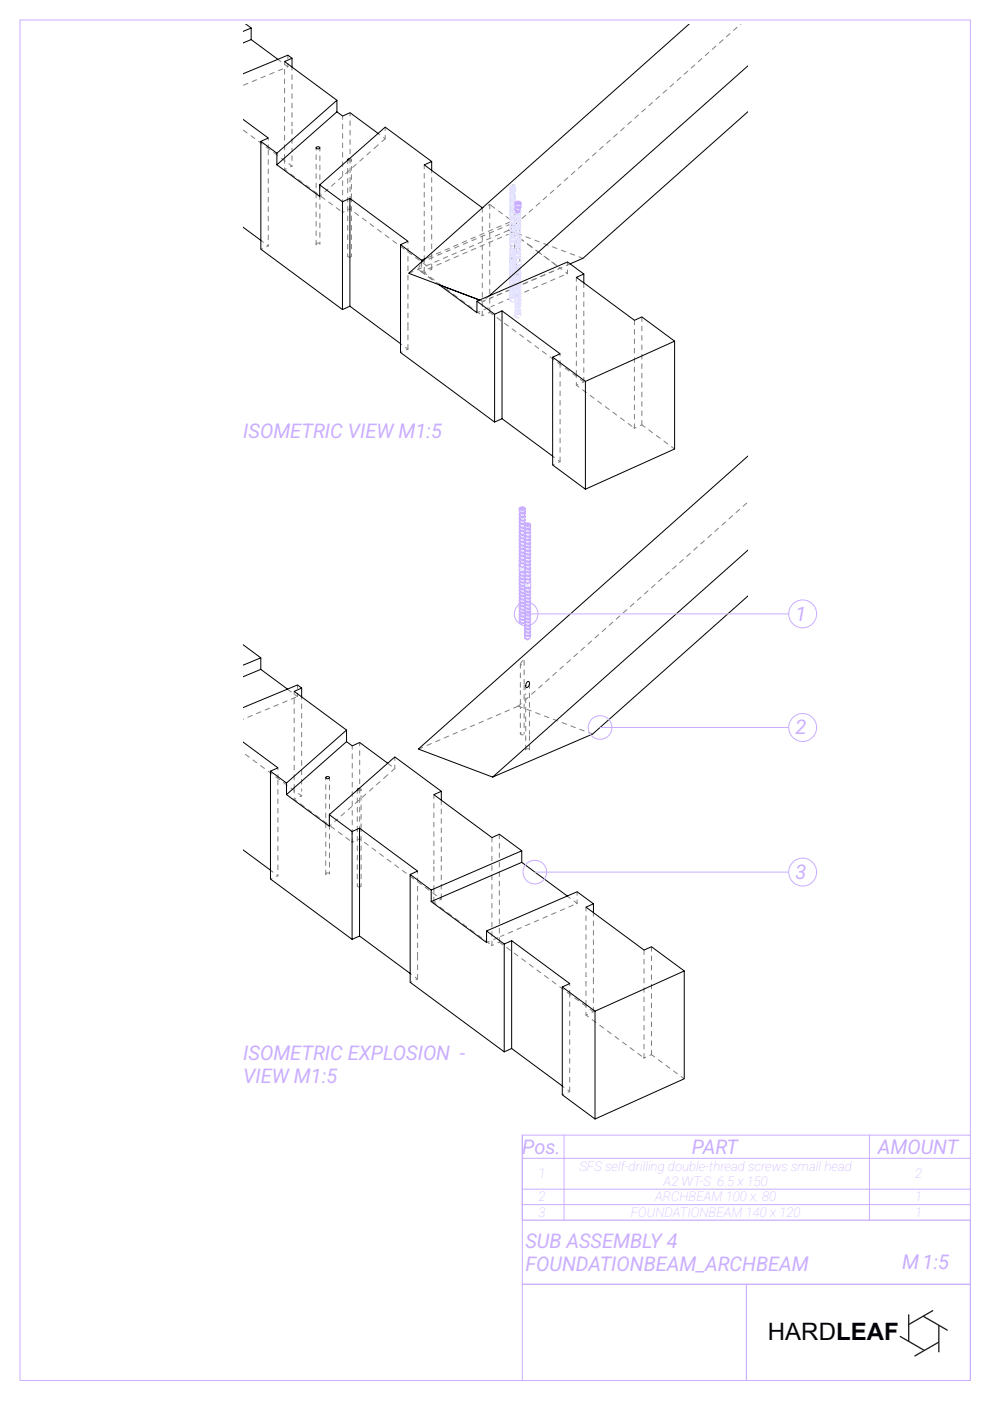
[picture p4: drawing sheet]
<svg xmlns="http://www.w3.org/2000/svg" width="210mm" height="297mm" viewBox="0 0 210 297" stroke-linecap="round" stroke-linejoin="round" font-family="sans-serif">
<defs><g id="words">
<text font-size="5.1" fill="#001" x="162.8" y="284.1">HARDLEAF</text>
<g font-size="4.2" fill="#caaeff">
<text x="51.6" y="92.8">ISOMETRIC VIEW M1:5</text>
<text x="168.7" y="131.6">1</text>
<text x="168.7" y="155.7">2</text>
<text x="168.7" y="186.3">3</text>
<text x="51.6" y="224.8">ISOMETRIC EXPLOSION -</text>
<text x="51.6" y="229.7">VIEW M1:5</text>
<text x="110.7" y="244.6">Pos.</text>
<text x="146.7" y="244.6">PART</text>
<text x="186.1" y="244.6">AMOUNT</text>
<text x="111.4" y="269.6">FOUNDATIONBEAM_ARCHBEAM</text>
<text x="111.4" y="264.7">SUB ASSEMBLY 4</text>
<text x="191.3" y="269">M 1:5</text>
</g>
<g font-size="2.8" fill="#caaeff">
<text x="122.8" y="248.2">SFS self-drilling double-thread screws small head</text>
<text x="140.7" y="251.5">A2 WT-S 6.5 x 150</text>
<text x="194.1" y="249.8">2</text>
<text x="114.2" y="254.7">2</text>
<text x="133.8" y="258">FOUNDATIONBEAM 140 x 120</text>
<text x="138.9" y="254.7">ARCHBEAM 100 x. 80</text>
</g>
</g></defs>
<g fill="none" stroke="#808080" stroke-width=".21" stroke-dasharray="1 1" stroke-dashoffset=".2">
<path d="M58.9 12.6l2.1 1.6M51.5 27.5l10.4 7.7M67 41.1v10.7M67.8 41.9v-2.7M89.4 57.6l3.7 2.8M89.9 49.6v-14.6M107.9 48.8l49.1-43.6M110.4 50.6l2 1.6M112.4 52.2l-2-1.6M93.1 60.4l-3.7-2.8M104.1 65l9.7-4.2M122.2 73.5v-14.7"/>
<path d="M136.1 90.1l6.9 5.1M51.5 159.6l12.5 9.2M109.9 149.7l48.5-43.1M110.3 140.9v4.6M69.1 174.6v10.7M92 183.2v-14.7M106.1 198.6l9.7-4.2M120.3 190l2.1 1.5M124.2 207v-14.6M138.1 223.6l7 5.1"/>
</g>
<g fill="none" stroke="#808080" stroke-width=".21">
<path d="M56.9 31.1v.2M60.3 33.6v.7M61.9 33v1M61.9 26.5v.2M61.9 35v.2M67 31.4v.2M67.8 31.3v.4M67.8 39.2h.1M74.1 33.7a.27 .27 0 0 1 .3 0 .27 .27 0 0 1 .1 .3 .5 .5 0 0 1-.8-.1M108.8 39.2l-.5 .8M109 39.3l.1-.1v.9M55.3 51l.3 .2"/>
<path d="M67.8 51.7a.4 .4 0 0 0-.4-.2 .4 .4 0 0 0-.3 .4M72.5 44.9l.1 .1M73.7 54.3h.1M74.5 54.3a.46 .46 0 0 1-.8 0M74.5 41.4v.7M89.1 56.2l-.4 .9 .7 .5M89.4 55.5v.9M89.8 55.4l-.4 .2-.1 .2M89.9 50.2v.3M89.9 57.4v.4M90.8 54.6l-.6 .2M91.5 56.7v.4"/>
<path d="M93.7 53.7l-.6 .3M94.9 53.2l-.3 .1M103.8 43.4l.4 .2M107.9 48.8l-.2 .1M107.9 48.8l.1 .1M108 46.5h.1M108.1 47.1h-.1M108.2 49l1.2 .9M108.3 54.7h.1M108.5 40.1l-.2-.1v.5M108.6 49.3l.8 .6M108.6 47.3l-.7 .4"/>
<path d="M109.1 54.6v.1M109.1 54.7a.46 .46 0 0 1-.8 0M109.1 54.7a.48 .48 0 0 1-.8 .1M109.4 55.9v1M109.4 44.6v.3M109.4 57.9a.42 .42 0 0 0 .2 .4 .42 .42 0 0 0 .5 0M109.8 43.7l-.3 .4-.1 .4M110.1 57.9h-.5l-.2 .2 .2-.2M110.2 50.5l.2 .1M110.2 58.1a.46 .46 0 0 1-.8 0M110.2 56.4v1M110.2 44l-.2 .7"/>
<path d="M114 53.3l.3 .3M117.8 56.1l.3 .2M118.8 56.9h-.1M120.3 58l-.2 .1M120.9 56l-.6 .2M84.9 72.9l.3 .2M86 73.7l.5 .3M86.5 68.7v.2M102.1 66.8l.2 .1M102.1 63.8l-.4-.2 .5 .2M103.5 65.3l-.3 .1M103.7 62.7l-.7 .7"/>
<path d="M134.4 90.7l.1 .1M61 146.1l.8 .6M62.6 147.3l.5 .4M62.7 147.8l-.3 .2M109.9 149.7l-.2 .1M110.3 145.5v.2M110.3 149.1v.2M110.5 155.4h-.1a.31 .31 0 0 0 .1 .4 .31 .31 0 0 0 .4 0M110.8 140.1a.67 .67 0 0 0-.3 .9h.1M111.1 147.3v.7M111.1 145.3v1M111.1 140.1h.1"/>
<path d="M111.5 156.6v.4M111.5 145.4v.7M111.5 147.1v.2M112.3 158v1a.46 .46 0 0 0-.8 0v-1M112.3 156v1M112.3 144.9v.3M58.9 164.7v.2M62.4 167.1v.7M64 168.6v.2M69.1 164.9v.2M69.9 164.9v.4M69.9 172.7v.1"/>
<path d="M69.9 175.2v.2M74.5 178.5l.2 .1M75.8 167.4v.1M76.1 167.2a.27 .27 0 0 1 .3 0 .27 .27 0 0 1 .1 .3l-.4 .1-.3-.1M76.6 174.9v.8M82.2 161.8l.8 .6M57.3 184.5l.4 .2M69.9 185.3a.4 .4 0 0 0-.5-.2 .4 .4 0 0 0-.3 .3h.1M75.8 187.8v.1M76.6 187.8a.46 .46 0 0 1-.8 .1M92 183.8v.2M92 190.9v.5"/>
<path d="M93.6 182.4v.2M93.6 190.2v.5M105.6 198.8l-.4 .1M122.3 191.6h-.1M87 206.4l.2 .2M88 207.2l.5 .4M88.5 202.2v.2M104.2 200.4l.1 .1M125.8 214.2v.3M136.4 224.2l.2 .1"/>
</g>
<g fill="none" stroke="#808080" stroke-width=".21" stroke-dasharray="1 1" stroke-dashoffset=".3">
<path d="M61 14.2v-2.5M60.3 33.5v-2.4M60.3 27.4v-14.3M61.9 32.1v-2.4M73.7 36.4v-2.4M81.7 29.4v-2.4M56.9 44.5v-13.4M72.6 45v-20.4M74.2 44.3v-20.4M89.9 57.4v-2.5M89.9 54.9v-4.4M91.5 56.7v-2.4"/>
<path d="M109.4 55.2v-10.3M114.3 53.6l3.5 2.5M120.3 55.5v2.5M63.1 147.7v-2.5M112.3 155.6v-10.4M58.9 178.1v-13.4M62.4 167v-2.4M62.4 160.9v-14.3M69.9 175.2v-2.4M74.7 178.6v-20.4M75.8 175.8v-8.3M76.3 177.9v-20.5"/>
<path d="M83.7 163v-2.5M92 190.9v-2.4M92 188.5v-4.5M93.6 190.2v-2.4M122.4 191.5v-2.4M125.8 208v-14.5"/>
</g>
<g fill="none" stroke="#808080" stroke-width=".21" stroke-dasharray="1 1" stroke-dashoffset=".7">
<path d="M60.3 35.9v-1.6M60.3 31.1v-3.7M61.9 29.7v-3.2M67 31.6v9.5M74.5 35.7v5.7M55.6 51.2l1.3 .9M56.9 52.1v-7.6M69.3 40.3l10.2-9M74.2 44.3l17.3 12.8M89.8 55.4l3.3-1.4M102.3 44l1.5-.6M107.9 48.8l.7-1.4"/>
<path d="M118.8 56.9l-4.5-3.3M86.5 68.7v-15.7M104.2 63.1l16.1-6.9M110.3 150v5.6M111.1 155.6v-7.6M62.4 169.5v-1.7M62.4 164.6v-3.7M69.1 165.1v9.5M71.3 173.9l10.3-9M76.3 177.9l17.3 12.8M76.6 167.4v7.5M57.7 184.7l1.2 1"/>
<path d="M58.9 185.7v-7.6M93.6 187.8v-5.4M88.5 202.2v-15.6"/>
</g>
<g fill="none" stroke="#808080" stroke-width=".21" stroke-dasharray="1 1" stroke-dashoffset=".4">
<path d="M60.3 35.9l12.3 9.1M61.9 26.5v-12.3M89.9 57.8l12.4 9.1M94.9 53.2l13-5.5M101.1 66.3l2.1-.9M122.2 81.7v-2.2M122.2 81.7l12.3 9.1M51.5 152.5l10.9-4.5M111.5 156.6v-9.5M62.4 169.5l12.3 9.1M92 191.4l12.3 9.1M103.2 199.9l2-1"/>
<path d="M124.2 215.2v-2.2M124.2 215.2l12.4 9.1M125.8 214.2v-6.2"/>
</g>
<path d="M51.5 18.1l9.5-3.9" fill="none" stroke="#808080" stroke-width=".21" stroke-dasharray="1 1" stroke-dashoffset="1.1"/>
<g fill="none" stroke="#808080" stroke-width=".21" stroke-dasharray="1 1" stroke-dashoffset=".6">
<path d="M56.9 31.1v-1.8M61.9 35.2l-1.6 .7M74.5 33.8v1.9M80.2 28.3l1.5 1.1M55.3 52.8l1.6-.7M67.8 51.7v-9.8M72.6 45l1.6-.7M73.7 42.3v-5.9M86.5 53v-1.8M91.5 57.1l-1.6 .7M84.9 74.7l1.6-.7M102.3 66.9l1.5-.7"/>
<path d="M104.2 63.1l14.5-6.2M118.7 76.9v-1.9M117.2 98.6l1.5-.7M123.8 81l-1.6 .7M134.5 90.8l1.6-.7M58.9 164.7v-1.9M64 168.8l-1.6 .7M74.7 178.6l1.6-.7M57.3 186.4l1.6-.7M69.9 185.3v-9.9M88.5 186.6v-1.9M93.6 190.7l-1.6 .7"/>
<path d="M87 208.3l1.5-.7M104.3 200.5l1.6-.7M120.8 210.4v-1.8M125.8 214.5l-1.6 .7M119.2 232.1l1.6-.7M136.6 224.3l1.5-.7"/>
</g>
<g fill="none" stroke="#808080" stroke-width=".21" stroke-dasharray="1 1" stroke-dashoffset=".5">
<path d="M67.8 41.7l1.5-1.4M73.7 54.3v-12M74.5 42.3v12M91.5 54.3v-4.1M91.5 50.2v-14.1M107.8 49.7l-18.4 7.9M108.6 47.4v1.9M112.4 52.2l1.6 1.1M114 53.3l-1.6-1.1M120.3 58l-1.5-1.1M102.4 63.9l1.8-.8M118.7 97.9l-1.5-1.2"/>
<path d="M64 167.7v-19.9M69.8 175.2l1.5-1.3M76.6 175.9v11.9M75.8 187.9v-12.1M120.8 231.4l-1.6-1.1"/>
</g>
<path d="M67.8 39.2v-7.5M108.3 51.8v-11.3M110.2 55.2v1.2M122.2 74.6v-1.1M124.2 208.2v-1.2" fill="none" stroke="#808080" stroke-width=".21" stroke-dasharray="1 1" stroke-dashoffset=".9"/>
<g fill="none" stroke="#808080" stroke-width=".21" stroke-dasharray="1 1" stroke-dashoffset=".1">
<path d="M79.5 31.3l2.2-1.9M90.8 54.6l17.2-7.5M102.3 44.1v22.8M103.8 43.4v22.8M104.2 43.6l3.8 2.8M107.9 48.8l15.7 6M108.3 54.7v-2.9M109.1 51.8v2.9M103.8 66.2l20 14.8M122.2 79.5v-4.9M134.5 90.8v-22.9M136.1 90.1v-22.9"/>
<path d="M109.9 149.7l15.8 6M110.3 146.4v2.7M81.6 164.9l2.1-1.9M104.3 177.6v22.9M93.6 182.4v-12.7M105.9 199.8v-22.9M105.9 199.8l19.9 14.7M124.2 213v-4.8M136.6 224.3v-22.8M138.1 223.6v-22.9"/>
</g>
<path d="M86.7 58l21.2-9.2M123.8 60v21M86.5 74v-5.3M118.7 97.9v-21M88.7 158.8l21.2-9.1M111.1 145v-4.9M88.5 207.6v-5.4M120.8 231.4v-21" fill="none" stroke="#808080" stroke-width=".21" stroke-dasharray="1 1"/>
<path d="M89.4 57.6v-1.2M113.8 60.8l6.5-2.8M69.9 172.7v-7.4M115.8 194.4l6.5-2.8" fill="none" stroke="#808080" stroke-width=".21" stroke-dasharray="1 1" stroke-dashoffset=".8"/>
<path d="M109.1 40.5v11.3" fill="none" stroke="#808080" stroke-width=".21" stroke-dasharray="1 1" stroke-dashoffset="1.4"/>
<path d="M110.2 44v11.2" fill="none" stroke="#808080" stroke-width=".21" stroke-dasharray="1 1" stroke-dashoffset="1.7"/>
<g fill="none" stroke="#e3e3ff" stroke-width=".21">
<path d="M108 39.6l.4 .4h.5M108.3 39.8l-.2 .4 .1 .1M108.3 39.8h.1M108.3 39.7l.3 .1M108.3 39.9v.1zM108.4 39.8l.4-.1-.5 .1-.3 .3M108.4 39.4l.1 .1M108.4 39.7l-.1 .1M108.4 39.7l.2 .1v.4l.4-.1M108.5 39.9l-.2 .1M108.8 39.8h-.2v.4M108.8 39.8h.1"/>
<path d="M108.8 39.4h-.4l.1 .4M108.8 39.5l.3 .1M108.9 39.8h-.1M108.9 39.8h.1M108.9 39.8l.1 .3M108.9 39.7l.2-.1v.3l-.3-.1M109 39.8l-.5 .4M109 39.8v.3M109 39.8h.1M109 39.8h-.4M109 39.5h.1M109 39.5l.1 .4v-.3v.1"/>
<path d="M109.1 39.7l-.1 .1M109.1 39.7h.1M109.1 39.3h-.6l-.4 .1M109.1 39.9l-.2 .1M109.1 39.4l-.1 .1M109.1 39.4h.1M109.1 39.4l-.1 .4M109.3 39.6v.5M108 46.2l.1 .3 .6 .3M108 49.2l.1 .3 .6 .3M108 43.1a.64 .64 0 0 0 .7 .7M108 51.7l.4 .3h.5"/>
<path d="M108.1 57.5l-.1 .3 .5 .4M108.1 54.6l-.1 .1a.55 .55 0 0 0 .5 .6M108.1 55.8l.4 .3h.5M108.1 58.7l.4 .2 .5 .1M108.1 40.2l.4 .3h.5M108.1 52.8l.3 .2M108.1 59.9l.1 .1M108.1 58.5l.1 .1M108.1 59.1h.1M108.1 57h.1M108.1 54.1h.1M108.1 54.7l.1 .1"/>
<path d="M108.1 53.4l.1 .1M108.1 56.3l.1 .1M108.1 59.9h.1M108.1 55.5l.1 .1M108.1 53.4v.1M108.1 59.8l.1 .1M108.1 55.5h.1M108.1 53.4h.1M108.1 58.5h.1M108.1 59.1l.1 .1M108.1 54.8l.2 .4M108.1 54.8l.1 .1"/>
<path d="M108.1 54.1l.1 .1M108.1 58.4l.1 .1M108.1 56.2l.1 .2M108.1 59.8h.1M108.1 56.3h.1M108.1 54.8h.1M108.1 57l.1 .1v-.1M108.1 59.1l.1 .2M108.1 53.5l.1 .1M108.1 56.2h.1M108.1 57l.1 .2M108.1 54v.1"/>
<path d="M108.1 57.7l.1 .1M108.1 56.9h.1M108.1 57.6l.1 .2M108.1 57.7h.1M108.2 57.6h-.1M108.2 53.3l-.1 .1M108.2 58.4l-.1 .1M108.2 54.6l-.1 .1M108.2 59l-.1 .1M108.2 59.9h.1M108.2 53.3h.1M108.2 59h.1"/>
<path d="M108.2 58.3l-.1 .1M108.2 56.8l-.1 .2M108.2 55.5v.2M108.2 54.7l-.1 .1M108.2 54.8h.1M108.2 56.8h.1M108.2 58.3h.1M108.2 54.1v.1M108.2 55.5h.1M108.2 53.2v.1M108.2 53.2h.1M108.2 54.7h.1"/>
<path d="M108.2 41.6l.2 .5 .4 .1M108.2 54l.2 .5 .4 .1M108.2 53.5h.1M108.2 49.3a.61 .61 0 0 0 .8 .4h-.1M108.2 43.3l.2 .3 .5 .2M108.2 56.2l-.1 .1M108.2 41.7v.1M108.2 40.9h.1M108.2 45.5h.1M108.2 46.2h.1M108.2 51.5v.1zM108.2 50v.1"/>
<path d="M108.2 49.2v.1M108.2 44.7v.1M108.2 45.5v.1M108.2 49.3h.1M108.2 47.8v.1M108.2 47.7v.1M108.2 47v.1M108.2 46.3v.1M108.2 46.2v.1M108.2 41.8h.1M108.2 43.3v.1M108.2 42.4v.1"/>
<path d="M108.2 40.3v.1M108.2 40.9v.1M108.2 58.4l.1 .3 .5 .3M108.2 47.8l.2 .3 .5 .2M108.2 50.8v.2M108.2 50.8h.1M108.2 50.8v.1M108.2 42.5l.2 .4 .5 .1M108.2 58.5l.1 .1M108.2 50l.2 .3 .4 .2M108.2 50.8l.2 .4 .5 .1M108.2 43.2h.1"/>
<path d="M108.2 47.8h.1M108.2 46.9l.1 .4 .5 .2M108.2 54.2l.1 .3M108.2 56.3a.68 .68 0 0 0 .7 .5M108.2 44a.69 .69 0 0 0 .7 .5M108.2 55.6l.2 .3 .5 .2M108.2 43.2v.1M108.2 51.4v.1M108.2 43.9v.1M108.2 46.3l.2 .4 .5 .1M108.2 42.4h.1M108.2 41l.4 .4"/>
<path d="M108.2 53.5l.4 .4M108.2 46.9v.3l.6 .3M108.2 48.5h.1M108.2 42.5l.2 .3M108.2 44v.1M108.2 57.8h.1M108.2 48.5l.2 .4 .5 .1M108.2 47h.1M108.2 45.5l.2 .4 .4 .1M108.2 57.7a.63 .63 0 0 0 .7 .5M108.2 51.5h.1M108.2 48.4v.2z"/>
<path d="M108.2 57.8v.1M108.2 44h.1M108.2 55.4l-.1 .1M108.2 47.7h.1M108.2 55.6h.1M108.2 44.6v.1M108.2 44.6h.1M108.2 57.8v.2M108.2 41.6v.1M108.2 54.9h.1M108.2 56.4l.1 .2M108.2 44.7h.1"/>
<path d="M108.2 57.5v.1M108.2 57.6v.1M108.2 46.9h.1M108.2 46.9v.2M108.2 55.4h.1M108.2 59.9v.1M108.2 44.8v.1zM108.2 56.1l-.1 .1M108.2 43.1h.1M108.2 55.7l.1 .1M108.2 55.6v.1M108.2 41v.1"/>
<path d="M108.2 49.2h.1M108.2 59.3v-.2l.2 .4 .4 .2M108.2 58.6h.1M108.2 46.8v.1M108.2 48.3v.1M108.2 49.2l.1-.3-.1 .5M108.2 40.3h.1M108.2 46.1v.1M108.2 58.2v.1M108.2 41.1v.1M108.2 56.1h.1M108.2 54.8l.4 .2"/>
<path d="M108.2 59.2h.1M108.2 59.2l.2 .2M108.2 59.3h.1M108.2 53.9l-.1 .1M108.2 60h.1M108.2 53.9h.1M108.2 54.2h.1M108.2 44.8v.1M108.2 42.3h.1M108.2 54l-.1 .1M108.2 41.8v.1M108.2 55.7h.1"/>
<path d="M108.2 54h.1M108.2 53.6h.1M108.2 43.3l.2 .2 .6 .2M108.2 43.9h.1M108.2 53.5l.1 .1M108.2 42.3v.1M108.2 54.9v.1M108.2 59.3v.1M108.2 51.7l.1 .1M108.2 55h.1M108.2 54.7v.1M108.2 57.1h.1"/>
<path d="M108.2 49.8v.2zM108.2 54.6h.1M108.2 50.2l.3 .3 .5 .1M108.2 56.4l.1 .1M108.2 54.2l.1 .2M108.2 45.6v.1zM108.2 57.2h.1M108.2 45.3v.1zM108.2 57.5h.1M108.2 58.6l.1 .1M108.2 57.6h.1M108.2 46.8h.1"/>
<path d="M108.2 55.3v.1M108.2 55.4v.1M108.2 57.8l.3 .3h.6M108.2 51.3v.1M108.2 47.1v.1zM108.2 52.9l.4 .2 .6-.2M108.2 40.3l.4 .2 .6-.2M108.2 56.1v.1M108.2 47.5v.1M108.2 44.5v.1M108.2 50.9h.1M108.2 51h.1"/>
<path d="M108.2 42.6h.1M108.2 46v.2M108.2 51.4h.1M108.2 47.9v.1M108.2 53.6l.1 .1M108.2 56.7h.1M108.2 55.7l.2 .2M108.2 49.4v.1M108.2 50.2h.1M108.2 44.1v.1M108.2 42.6l.1 .1M108.2 48.6l.3 .4h.5"/>
<path d="M108.2 41.1h.1M108.2 49.4h.1M108.2 51l.1 .1M108.2 41.8l.1 .1M108.2 46.4l.1 .1M108.2 57.2l.1 .1M108.2 57.1l.1 .2M108.2 48.4h.1M108.2 50.4l.5 .2h.5M108.2 48.7h.1M108.2 47.4l.4 .1h.6M108.2 46.1h.1"/>
<path d="M108.2 48.3h.1M108.2 58.2h.1M108.2 54.6v.1M108.2 41.2l.1 .1M108.2 56.7v.1M108.2 44.3l.4 .2h.6M108.2 58.9v.1M108.2 41.3l.4 .2h.6M108.2 50.5v.2v-.1M108.2 42.2v.1M108.2 44.5a.49 .49 0 0 0 .5 .7M108.2 59.6h.1"/>
<path d="M108.2 43.4v.1M108.2 59.4h.1M108.2 56.8a.48 .48 0 0 0 .5 .7M108.2 59.4l.1 .1M108.2 59.6l-.1 .2M108.2 46.4h.1M108.2 55.2v.1M108.2 41.4v.4l.5 .3M108.2 55.3h.1M108.2 54.5v.1M108.2 54.5h.1M108.2 57.4h.1"/>
<path d="M108.2 55.2h.1M108.2 51.3h.1M108.2 53.8a.47 .47 0 0 0 .5 .7M108.2 56v.1M108.2 40.7h.1M108.2 44.4v.1M108.2 57.9h.1M108.2 58h.1M108.2 57.9l.2 .1M108.3 58v.1M108.3 43h-.1M108.3 56h-.1"/>
<path d="M108.3 43h.1M108.3 40.6l-.1 .3v-.1M108.3 47.5l-.1 .2M108.3 43.7l-.1 .1M108.3 41.4h-.1M108.3 41.5h-.1M108.3 42.9h.1M108.2 46.7h.1M108.3 45.2l-.1 .1zM108.3 49.8l-.1 .1M108.3 51.2l-.1 .1zM108.3 44.4h-.1"/>
<path d="M108.3 43.7h-.1M108.3 49.8h.1M108.3 43.7h.1M108.3 41.4v.1M108.3 42.9v.1M108.3 57.3h.1M108.3 57.4h-.1M108.3 58.7h.1M108.3 56.7h-.1M108.3 58.7v.1M108.3 56.6h.1M108.3 56.5h.1"/>
<path d="M108.3 48.8h.1M108.3 42v.1v-.2l-.3 .6 .2 .3M108.3 50.3v.1M108.3 48.7v.1M108.3 58.2h-.1M108.3 55v.1M108.3 58.6h.1M108.3 56l-.1 .4 .4 .3M108.3 51.8h.1M108.3 45h.1M108.3 55.8v.1M108.3 58.6v.1"/>
<path d="M108.3 45.2l-.1 .3 .4 .4M108.3 50.2v.2M108.3 57.4h.1M108.3 53h.1M108.3 58.9h-.1M108.3 53.8l-.1 .1M108.3 53.7h.1M108.3 53.8h.1M108.3 47.2h.1M108.3 53.6h.1M108.3 47.2l.1 .2zM108.3 48.2v.1"/>
<path d="M108.3 58.8l-.1 .1M108.3 45.9v.1M108.3 58.9h.1M108.3 44.9v.1M108.3 40.5h.1M108.3 44.4h.1M108.3 49.5l.1 .1zM108.3 40.7h-.1M108.3 47.4l-.1 .1M108.3 55.1l.1 .1M108.3 40.7h.1M108.3 45.7v.1z"/>
<path d="M108.3 48v.1M108.3 53.6l.1 .1M108.3 55.2h.1M108.3 54.5l-.1 .1M108.3 59.5l-.1 .1M108.3 54.5h-.1M108.3 54.5h.1M108.3 46.5h.1M108.3 44.5h-.1M108.3 53l.1 .1M108.3 59.5h.1M108.3 45a.47 .47 0 0 0-.1 .8"/>
<path d="M108.3 46.5l.1 .1M108.3 41.2h.1M108.3 55.2h-.1M108.3 42.2h.1M108.3 40l-.1 .3M108.3 57.3l.3 .2M108.3 48.1l-.3 .3 .2 .5M108.3 57.3l.2 .1M108.3 58.8h.1M108.3 53h-.1M108.3 40.5h-.1M108.3 48l.1 .1"/>
<path d="M108.3 56.5l.1 .1M108.3 42.7h.1M108.3 48h.1M108.3 40.4l.3 .3h.4M108.3 51.1l-.3 .3a.28 .28 0 0 0 0 .3 .28 .28 0 0 0 .3 .1M108.3 58.1h.1M108.3 56.7h.1M108.3 55.9h.1M108.3 53.7l.3 .2M108.3 49.7l.1-.1-.1 .1M108.3 53.1l-.2 .3M108.3 54.4h.1"/>
<path d="M108.3 57.4l-.1 .2M108.3 50.4h.1M108.3 56.6l-.1 .1M108.3 47.5h.1M108.3 48.9v.1M108.3 56.6l.1 .1M108.3 54.4v.1M108.3 51.2h.1M108.3 53.1h.1M108.3 58l-.1 .1M108.3 58.1v.1M108.3 53l.5 .1"/>
<path d="M108.3 40.5v.1M108.3 58h.1M108.3 53l-.1 .2M108.3 55.9l.1 .1M108.3 52.9l-.1 .1 .8 .2M108.4 51.4h-.1M108.4 44.3h.1M108.4 53.7h.1M108.4 50.4l-.2 .2M108.4 43.5v.1M108.4 54.4h-.1M108.4 55.2l.4 .2"/>
<path d="M108.4 54.5l.1 .1M108.4 54.4v.1M108.4 59.4v.1M108.4 59.5l-.2 .3M108.4 55.9l-.1 .1M108.4 58.1h-.1M108.4 59.5v.1M108.4 59.5h.1M108.4 58.1l.4 .1M108.4 54.3l.2 .1-.3 .1zM108.4 55.8l-.2 .3M108.4 53h-.1"/>
<path d="M108.4 55.9h.1M108.4 40.5h.1M108.4 53.1h.1M108.4 53.8l-.2 .2M108.4 53h.1M108.4 58.8l-.1 .1M108.4 53.8h.1M108.4 45.1h.1M108.4 58.7v.1M108.4 51.1l.5-.1 .3 .2M108.4 56.6l-.1 .1M108.4 42.1l-.1 .1"/>
<path d="M108.4 40.5v.1M108.4 42.9l-.1 .1M108.4 41.3l-.1 .1M108.4 43.5h.1M108.4 48.1h-.1M108.4 51.4l-.2 .3M108.4 55.8h.1M108.4 58.8h.1M108.4 58h.1M108.4 42.9h.1M108.4 46.6h.1M108.4 56.7h.1"/>
<path d="M108.4 56.7l.3 .1M108.4 45l.4 .2 .4-.2M108.4 58l.1 .1M108.4 57.4h.1M108.4 55.9v.1M108.4 55.9l.3 .1M108.4 40l.2 .1v-.3v.3M108.4 45.1l.2 .1M108.4 45l.3 .2M108.4 56.6l.3 .1M108.4 56.6h.1M108.4 58.8l.2 .1"/>
<path d="M108.4 41.3l.1 .1M108.4 42.1h-.1M108.4 59.5l.2 .1M108.4 56l.3 .1M108.4 48.1h.1M108.4 41.3h.1M108.4 42l.1 .1M108.4 53l-.1 .1M108.4 44.4l.2 .1M108.4 45.9h.1M108.4 43.6h.1M108.4 50.4h.1"/>
<path d="M108.4 51.1h.1M108.4 47.3l.1 .1M108.4 49.6l.1 .1zM108.4 51.2h-.1M108.4 59.6h.1M108.4 55.2h.1M108.4 43.5l.1 .1M108.4 53.7l-.1 .1M108.4 48.9h.1M108.4 54.5h.1M108.4 53.6v.1M108.4 53.1l.3 .1"/>
<path d="M108.5 57.3h.1M108.5 57.3l.1 .1M108.5 59.4h.1M108.5 53.8h.1M108.5 54.4l-.2 .1M108.5 55.2l.3 .1M108.5 59.6h.1M108.5 58.1h.1M108.5 40.6h.1M108.5 54.4h-.1M108.5 54.4h.1M108.5 40.5v.1"/>
<path d="M108.5 40.5h.1M108.5 43.6l-.2 .1M108.5 41.4h.1M108.5 44.3l-.1 .1 .6-.3 .2 .2-.1 .1M108.5 44.3l.1 .2M108.5 45.9l.3 .1M108.5 42.1h-.1M108.5 51.1l-.1 .1M108.5 40.6l.1 .1M108.5 46.6h.1M108.5 43.6v.1M108.5 43.6h.1"/>
<path d="M108.5 41.3h.1M108.5 46.6l.2 .1-.1-.1M108.5 41.3v.1M108.5 59.3l-.1 .1a.5 .5 0 0 0-.3 .7M108.5 57.9l.6-.1 .3 .2M108.5 54.4l-.3 .2M108.5 46.6h-.1M108.5 54.5h.1M108.5 56.6h-.1M108.5 56.5l-.4 .2v.5M108.5 56.5l-.2 .1M108.5 55.1h.1"/>
<path d="M108.5 55h.6l.3 .2M108.5 45.9l-.1-.1 .3 .1M108.5 56.5h.1M108.5 57.9l-.2 .1M108.5 53.6l-.5 .3 .1 .4M108.5 58.7h-.1M108.5 54.3v.1M108.5 50.3v.1M108.5 49.5v.1M108.5 41.2v.1M108.5 52.4l-.4 .4M108.5 51l.1 .1"/>
<path d="M108.5 58.7h.1M108.5 54.3h.1M108.5 57.3l-.2 .1M108.5 57.2l-.2 .2M108.5 59.4l-.1 .1M108.5 52.9l-.1 .1M108.5 57.2h.1M108.5 56.6h.1M108.5 54.6h.1M108.5 47.3h.2zM108.5 55.8h-.1M108.5 54.6h.2"/>
<path d="M108.5 52.9h.1M108.5 57.9l-.3 .4 .2 .4M108.5 57.9h.1M108.5 53.8h.2M108.5 55.8h.1M108.5 53.6h-.1M108.5 50.4l-.3 .3 .1 .4M108.5 59.4l-.2 .1M108.5 55.1l-.3 .2M108.5 40.2l-.3 .1M108.5 58.8h.1M108.5 42.8l.1 .1"/>
<path d="M108.5 48.2h-.1h.1M108.5 58l-.1 .1M108.5 55l-.2 .2M108.5 58h.1M108.5 48.8v.1M108.5 58.7l-.1 .1M108.6 54.3h-.1M108.6 47.4h.1M108.6 46.5h-.1M108.6 48.8h-.1M108.6 40.4l-.1 .1M108.6 45h-.1"/>
<path d="M108.6 58.9h.1M108.6 41.4h.1M108.6 55.1h-.1M108.6 55h-.1M108.6 48.1h.1M108.6 47.4l-.2-.1 .1 .1M108.6 58.8v.1M108.6 59.4h-.1M108.6 58.7h-.1M108.6 46.5h.1M108.6 42.1h.1M108.6 40.5h-.2"/>
<path d="M108.6 55h.1M108.6 42l-.2 .1M108.6 57.4h.1M108.6 42.7l-.3 .2M108.6 50.4v.1M108.6 51.1h-.1M108.6 51.2l.1 .1h-.1M108.6 51.3l-.4 .2-.2 .5M108.6 59.6h.1M108.6 46.6v.1M108.6 53.6h-.1M108.6 43.6l.1 .1z"/>
<path d="M108.6 59.6h.2M108.6 40.4h.1M108.6 40.6l-.3-.2-.1 .1 .5 .2M108.6 53.6h.1M108.6 54.4h-.1M108.6 54.4h.1l-.5 .1v.3M108.6 54.4h-.2M108.6 54.4h.1M108.6 49.7l.1 .1zM108.6 44.2l-.1 .1h.1M108.6 51.1l-.4 .3 .1 .4M108.6 59.6v.1"/>
<path d="M108.6 42.8l-.2 .1M108.6 52.9l-.1 .1M108.6 52.9h.1M108.6 47.4l.1 .1zM108.6 43.4l-.1 .1h.1M108.6 46.5l-.4 .3v.3M108.6 43.5l-.3 .2-.1 .4M108.6 53.9h.1M108.6 44.9v.1M108.6 59.7h.1M108.6 58.1h.1M108.6 48.2h.1"/>
<path d="M108.6 42.1v.1M108.6 45.2h.1M108.6 40.7h.1M108.6 41.4l.2 .1M108.6 48.2v.1M108.6 48v.1M108.6 57.9h-.1M108.6 57.5h.1M108.6 57.4h.2M108.6 54.5l.2 .1M108.7 54.3h-.1M108.7 41.5h.1"/>
<path d="M108.7 54.4h-.1M108.7 53.9h.1M108.7 56.4l-.2 .1M108.7 55h.1M108.7 45.8l-.2-.1 .2 .1M108.7 56.7h.1M108.7 56.4h.1M108.7 45l-.2 .1M108.7 59.7h.1M108.7 57.9h-.1M108.7 53.2h.1M108.7 40.7h.1"/>
<path d="M108.7 52.8l-.2 .1M108.7 57.5h.4M108.7 58.1l.1 .1M108.7 58.9h.1M108.7 52.8h.1M108.7 58.9l.1 .1M108.7 44.5h.1M108.7 45.2l.2 .1M108.7 53.8h.1M108.7 53.8l.1 .1M108.7 50.2v.1M108.7 54.6h.1"/>
<path d="M108.7 45.7h.1zM108.7 59.4h-.1M108.7 56.1h.1M108.7 44.2h.1zM108.7 56h.1M108.7 56.8h.1M108.7 57.2l-.2 .1M108.7 57.2h-.2M108.7 48.9v.1M108.7 57.2h.1M108.7 58.7h-.1M108.7 58.6h.1"/>
<path d="M108.7 58.6l-.2 .1M108.7 59.4h.1M108.7 51v.1M108.7 48.2l-.1 .1M108.7 59.3l-.2 .1M108.7 42.7l.5 .1-.3 .1M108.7 45.9l.1 .1M108.7 48l.5 .1-.3 .1M108.7 58.7l-.4 .2-.1 .2M108.7 59.4h.5l-.3 .2M108.7 58.7h.1M108.7 42.2h.1"/>
<path d="M108.7 51.2l.2 .1h-.2M108.7 49.5h.1M108.7 41.2h.1M108.7 42.7l.2-.1a.24 .24 0 0 1 .4 .1 .24 .24 0 0 1-.1 .3M108.7 47.3h.1M108.7 59.3h.1M108.7 42.9h-.1l.2 .1M108.7 40.6l-.1 .1M108.7 53.6h.1M108.7 53.6l-.3 .1M108.7 46.5h-.1M108.8 58.7h.1"/>
<path d="M108.8 44.4v.1h-.1M108.8 42.1v.1M108.8 56.1h.1M108.8 47.3h-.1M108.8 41.9l-.3 .1M108.8 58.9h.1M108.8 54.3l-.1 .1M108.8 54.3h.1M108.8 54.3h-.1M108.8 59h.1M108.8 55.8l-.4 .1M108.8 55.8h.1"/>
<path d="M108.8 55.3h.1M108.8 41.1l-.6 .2-.2 .3M108.8 55.7l-.3 .1M108.8 50.5l.1 .1zM108.8 57.1l.4 .2-.4 .1M108.8 48.8h-.2M108.8 48.8h.1M108.8 53.5h.1M108.8 44.1l-.6 .3-.2 .3M108.8 53.1h.1M108.8 53.5l-.2 .1M108.8 56.5h.1"/>
<path d="M108.8 56.5l-.3 .1M108.8 53.6h.1M108.8 45.6l.4 .1a.18 .18 0 0 1 .2 .2 .18 .18 0 0 1-.2 .1M108.8 49.5l.4 .1-.3 .1M108.8 47.1l-.5 .2-.3 .4M108.8 48.7l.5 .1 .1 .1-.2 .2M108.8 44.9v.1M108.8 55.4h.1M108.8 50.2l-.5 .1-.3 .4M108.8 49.7l.1 .1zM108.8 47.3l-.4 .1-.2 .3M108.8 59.7h.2"/>
<path d="M108.8 55.3l.4-.2-.4 .3M108.8 43.7h.1M108.8 55.7h.1M108.8 55.7h.2M108.8 55.8h.2M108.8 50.3h.1M108.8 43.4v.1M108.8 40.6h.1M108.8 40.6v.1M108.8 41.9h-.1M108.8 56.8h.1M108.8 56.7h.1"/>
<path d="M108.8 42.7h-.1M108.8 53.2h.1M108.8 40.7h.1M108.8 48h-.1M108.8 48.2h.1zM108.8 54.6h.1M108.8 56h.1M108.8 53.9h.1M108.8 47.9l-.1 .1M108.8 52.9h-.2M108.8 52.9h.1M108.8 58.2h.1"/>
<path d="M108.8 57.4v.1M108.8 57.9h-.1M108.8 59.6h.1M108.8 48.2h.1M108.8 57.5h.1M108.8 40.4h-.2h.2M108.8 52.9h.2M108.8 41.5h.1M108.8 45.2h.1M108.8 42l-.4 .1-.2 .3M108.8 51h.1M108.8 46.5l-.3 .1"/>
<path d="M108.8 57.9h.1M108.8 57.9h.2M108.8 47.3h.1M108.8 59.3h-.1M108.8 59.3h.1M108.8 52.3l-.5 .1-.3 .3M108.8 58.7h.3M108.9 53.9h-.1M108.9 46.8h.1M108.9 46.8h-.1M108.9 58.2h-.1M108.9 54.3h.1"/>
<path d="M108.9 57.2h-.2M108.9 57.1l-.2 .1M108.9 55h-.3M108.9 57.1h.1M108.9 55.1h-.3M108.9 57.2h.1M108.9 55.1h.1M108.9 55h.1M108.9 55.1h.3M108.9 48.8l-.5 .1-.2 .3M108.9 52.8h.1M108.9 52.8h-.2"/>
<path d="M108.9 41.5h-.1M108.9 45l-.7 .4M108.9 50.2l-.5 .2-.2 .4M108.9 40.4l-.5 .1-.2 .4M108.9 54.3h-.1M108.9 42.9v.1M108.9 58.2h.1M108.9 57.2l-.7 .4M108.9 59.4h-.2M108.9 45.7h.1zM108.9 56.8h-.1M108.9 56.7h-.1"/>
<path d="M108.9 52.8l-.5 .2-.2 .4M108.9 54.6h.1M108.9 41.9l.1 .1M108.9 59.4h.1M108.9 42.6l-.5 .2-.2 .4M108.9 54.3l.3 .1M108.9 57.4v.1M108.9 45h.1M108.9 49h-.1l.1 .1M108.9 55a.66 .66 0 0 0-.7 .5M108.9 58.6h-.2M108.9 58.6h.1"/>
<path d="M108.9 56.1h.1M108.9 56h.1M108.9 59.3l-.5 .2-.2 .3M108.9 43.4l-.5 .1-.2 .4M108.9 45.7l-.6 .2-.1 .3M108.9 48.7l-.5 .1-.2 .4M108.9 56h-.1M108.9 47.2l-.6 .2-.1 .3M108.9 55.7l-.5 .1-.2 .4M108.9 58.9h-.1M108.9 58.9h.1M108.9 57.9h.1"/>
<path d="M108.9 57.9l-.4 .1M108.9 59.6h-.1M108.9 59.6h.1M108.9 47.2h.1M108.9 48.8h-.1M108.9 48h-.4l-.3 .4M108.9 50.2h-.1M108.9 41.2h-.2M108.9 49.4l-.2 .1M108.9 42.6l.1 .1M108.9 44.1v.1M108.9 43.4l.1 .1"/>
<path d="M108.9 48.7l-.4 .1M108.9 46.5l.3 .1-.6 .1M108.9 51h.1M108.9 50.2h.1M108.9 48h.1M108.9 49.4l.1 .1M108.9 48.7h.1M108.9 47.2l.1 .1M108.9 45.7h.1M108.9 43.4h.1M108.9 48.8h.1M108.9 46.5h.1"/>
<path d="M108.9 42.6h.1M108.9 41.2h.1M108.9 44.2h.1M108.9 44.1h.1M108.9 51h-.1M108.9 40.6h-.1M108.9 47.3h-.1M108.9 51.2l.1 .1h-.1M108.9 47.3h.1M108.9 59.3h-.1M108.9 59.3h.1M108.9 47.5h-.1"/>
<path d="M108.9 57.9l-.5 .2-.2 .3M108.9 53.6h-.1M108.9 53.6h.1M108.9 58.6h.2M108.9 55h-.2M108.9 48.7v.1M108.9 50.2v.1M108.9 41.2l-.5 .1-.2 .4M108.9 55h.3M108.9 50.3h-.1M108.9 50.3h.1M108.9 49.4l-.5 .2-.2 .3"/>
<path d="M108.9 53.6l-.5 .1-.2 .4M108.9 59.3h.2M108.9 44.1l.1 .1M108.9 40.7h.1M108.9 59h.1M108.9 42.2h.1M108.9 43.7v.1M109 48h-.1M109 50.5v.1M109 60l.4 .2-.4 .2M109 41.9l-.6 .1-.2 .4M109 59.7h.1"/>
<path d="M109 50.3h.1M109 43.5h.1M109 40.4h.1M109 53.5h-.2M109 53.5h.1M109 53.2h-.1M109 41.4v.1zM109 58.5l-.7 .2-.2 .2M109 58.2h.1M109 58.2h-.1M109 46.7h.1M109 56.5h-.2"/>
<path d="M109 56.5h.1M109 57.1l.4 .2-.4 .3M109 51.3l.2 .2a.45 .45 0 0 1-.3 .5 .45 .45 0 0 1-.5-.1M109 42.9h.1M109 46.8h.1M109 40.7h-.2M109 55.7h-.5l-.4 .3M109 56.4h-.3M109 56.4h.1M109 44.9l-.1 .1M109 44.5h-.1M109 52.9h.1"/>
<path d="M109 51h.1M109 41.1l-.3 .1M109 54.2l.4 .3-.4 .2M109 57.9h.1M109 45h.1M109 40.6v.1M109 40.6h.1M109 40.4h-.2h.2M109 52.8h-.5l-.4 .3M109 51l.1 .1M109 43.7h-.1M109 53.2h-.2"/>
<path d="M109 58.6l-.5 .1-.3 .3M109 48.3h.1M109 43.7h.1M109 50.2l.1 .1h-.1M109 53.2h.1M109 46h.1M109 46.7v.1M109 45.9h.1M109 44.4h-.1M109 44.5h.1M109 44.4h.1M109 41.9h.1"/>
<path d="M109 55.4h-.2M109 53.9h-.1M109 57.4h-.1M109 58.9h-.1M109 56.7h-.1M109 55.4h.1M109 56.7h.1M109 44.2l.1 .1zM109 59.4h.1M109 54.4l-.6 .1-.2 .3M109 42h.1M109 53.6h.1"/>
<path d="M109 53.5v.1M109 54.6h-.1M109 56.4l-.5 .1-.3 .3M109 54.3h.1M109 57.2h.1M109 50.6h-.1M109 57.1h.1M109 43.7l-.1 .1M109 52.8h.1M109 45.8h.1M109 53.9h.1M109 52.8l.2 .1"/>
<path d="M109 54.4h-.3l.5 .2-.1 .3M109 54.4h.1M109 55.8h.1M109 57.1l.1 .1M109 57.2l.2 .1M109 55.7h.1M109 59.4l.2 .1M109 54.3h-.5l-.3 .3M109 54.3l.2 .1M109 41.5h.1M109 40.4l.1 .1h-.1M109 58.9h.1"/>
<path d="M109 57.4h.1M109 43.4v.1M109 54.4l.2 .2M109 43.4h.1M109 54.6h.1M109 49.5l-.3 .1M109 49.5h.1M109 53.8h-.1M109 57.9l.2 .1M109 53.8h.1M109 53.6l.1 .1M109 45.2h.1"/>
<path d="M109 41.2h.1M109 55.7l.2 .1M109 55.8h.2M109 47.9l.1 .1M109 49h.1M109 41.1v.1M109 41.1h.1M109.1 47.4l-.1 .1h.1M109.1 56h-.2M109.1 58.6h.1M109.1 45.8h-.6l-.3 .3M109.1 58.2h-.1"/>
<path d="M109.1 47.3h.1M109.1 56h.1M109.1 45h.1M109.1 56.4v.1M109.1 51.1h.1M109.1 40.7h-.1M109.1 59.3h.1M109.1 48.2l-.1 .1M109.1 59.6h-.2M109.1 49h-.1M109.1 53h-.6M109.1 48.7h.1"/>
<path d="M109.1 58.7h.1M109.1 55.3h-.3M109.1 55.3l-.1 .1M109.1 42.7v.1M109.1 48.7l-.1 .1M109.1 48h.1M109.1 45.8h.1M109.1 44.2h.1M109.1 41.2h.1M109.1 42.7h.1M109.1 41.1h.1M109.1 57.2h.1"/>
<path d="M109.1 55.3h.1M109.1 43.6v.1M109.1 52.9h.1M109.1 57.9h.1M109.1 54.5h.1M109.1 42.1v.1M109.1 46.8h.1M109.1 50.5h.1M109.1 48h-.1M109.1 53.1h-.3M109.1 47.2v.1M109.1 59.6h.1"/>
<path d="M109.1 59.7h-.1M109.1 53.6h.1M109.1 43h.1M109.1 59.7h.1M109.1 54.5l-.3 .1M109.1 41.4h.1M109.1 49.7v.1M109.1 57.4h.1M109.1 53.1h.1M109.1 59.3l.1 .1M109.1 57.5h.1M109.1 52.9l.1 .1"/>
<path d="M109.1 45.2h.1M109.1 48.9h.1M109.1 48.8l.1 .2M109.1 58.2h.1M109.1 50.3h.1M109.1 44.9l-.1 .1M109.1 48.1h.1M109.1 44.5h-.1M109.1 45.9v.1M109.1 44.4h-.1M109.1 44.5h.1M109.1 56.5h.1"/>
<path d="M109.1 46.5h.1M109.1 48.3h-.1M109.1 48.3h.1M109.1 47.2l.1 .2M109.1 51.2v.1M109.1 51.2h.1M109.1 40.6l.1 .1M109.1 48.2h.1M109.1 42.2h.1M109.1 44.4h.1M109.1 44.3l.1 .1zM109.1 45.7h.1"/>
<path d="M109.1 58.1l-.1 .1M109.1 56.8h-.2M109.1 56.5l.1 .1M109.1 40.5h.1M109.1 56.6h.1M109.1 54.9l-.2 .1M109.1 41.2l.1 .1-.1 .1-.7-.1M109.1 58.9l-.2 .1M109.1 56.7h-.1M109.1 56.8h.1M109.1 53.9h-.1M109.1 56.7h.1"/>
<path d="M109.1 51h.1M109.1 53.6l.1 .1-.2 .1-.6-.1M109.1 58.9h.1M109.1 58.1h.1M109.1 46.7v.1M109.2 53.7h.1M109.2 53.6h.1M109.2 55h.1M109.2 40.6h-.1M109.2 54.4h.1M109.2 55v.1M109.2 54.6h-.2"/>
<path d="M109.2 54.5h-.1M109.2 54.5h.1M109.2 55.8h.1M109.2 54.6h.1M109.2 58.8l-.2 .1M109.2 40.4v.1M109.2 46.6h.1M109.2 53.8h-.2M109.2 53.9h.1M109.2 53.8h.1M109.2 41.2v.1M109.2 58.8h.1"/>
<path d="M109.2 41.2h.1M109.2 46.7l-.1 .1M109.2 45.1l-.1 .1M109.2 55.1h.1M109.2 53.1l-.2 .1M109.2 53.1h-.1M109.2 48.8h.1M109.2 44.3h.1M109.2 56l-.3 .1M109.2 44.9v.4l.5 .3M109.2 58.7h.1M109.2 48.2l-.1 .1"/>
<path d="M109.2 53.1h.1M109.2 56h.1M109.2 47.4v.1M109.2 55.9l-.1 .1M109.2 58.9h.1M109.2 50.3v.1M109.2 45.2h-.1M109.2 58.6h.1M109.2 55.1l.3 .3h.5M109.2 59.5l-.1 .1M109.2 46h-.1M109.2 45v.1"/>
<path d="M109.2 42.7v.1M109.2 43.5h.1M109.2 46.5v.1M109.2 42h.1M109.2 42.8h.1M109.2 41.3h.1M109.2 43.5v.1M109.2 46.5h.1M109.2 45.7v.1M109.2 51h.1M109.2 49.6v.1M109.2 42.7h.1"/>
<path d="M109.2 44.2h.1M109.2 48h.1M109.2 47.3h.1M109.2 50.3h.1M109.2 47.9l.1 .5 .4 .3M109.2 51v.1M109.2 55.2l-.1 .1M109.2 51.1h-.1M109.2 55.8v.1M109.2 42.9h.1M109.2 59.5h.1M109.2 55.2h.1"/>
<path d="M109.2 42.8v.1M109.2 56.5h.1M109.2 59.4h.1M109.2 51a.55 .55 0 0 0 .5 .7M109.2 54v.4l.5 .3M109.2 55.9l-.3 .1-.4-.1M109.2 47.3v.1M109.2 46.6v.1M109.2 44.2v.1M109.2 48v.1M109.2 57.2h.1M109.2 52.9h.1"/>
<path d="M109.2 54.6l-.1 .3M109.2 57.9h.1M109.2 57.4h-.1M109.2 45.9h.1M109.2 58v.1M109.2 51.1v.1M109.2 45.2h.1M109.2 40.5h.1M109.2 59.6l-.1 .1M109.2 59.6h.1M109.2 57.4l-.1 .1M109.2 58.7v.1"/>
<path d="M109.2 57.4h.1M109.2 57.9v.1M109.2 53.6v.1M109.2 40.2v.1M109.2 44.4h.1M109.2 44.4l-.1 .1M109.2 55.9h.1M109.2 42.1v.1M109.2 42.1h.1M109.2 47.4h.1M109.2 49.7h.1M109.2 48.1v.1"/>
<path d="M109.2 40.6h.1M109.2 50.4v.1M109.2 43.6v.1M109.2 40.6l-.4-.2-.5 .3M109.2 46.7h.1M109.2 50.4h.1M109.2 49.6h.1M109.2 45.9h-.2M109.2 44.3l-.1 .1M109.2 58.2h-.1M109.2 44.3v.1M109.2 45.8v.1"/>
<path d="M109.2 55.1v.1M109.2 48.2h.1M109.2 48.1h.1M109.2 52.9v.1M109.2 50.5h.1M109.2 48.9v.1zM109.2 58v.1a.55 .55 0 0 0 .4 .6M109.2 41.3v.1M109.2 56.6l-.1 .1M109.2 40.5v.1M109.2 57.3h.1M109.2 59.2l.5 .3h.4"/>
<path d="M109.2 41.2v.2M109.2 45v.1zM109.2 56.5v.1M109.2 42v.1M109.2 58.1h-.1M109.2 46.5v.2M109.2 58.1v.1M109.2 53.7v.1M109.2 58h.1M109.2 55.2l-.3-.1-.6 .1M109.2 57.2v.1M109.2 57.3v.1"/>
<path d="M109.2 53l-.4-.1-.5 .2M109.2 56.7l-.1 .1M109.2 53h.1M109.2 51.1v.1zM109.2 53l-.2 .2-.6-.2M109.2 58.9h-.1M109.2 56.7h.1M109.2 45.1h.1M109.2 54.4v.1M109.2 44v.6M109.2 45.6v1M109.2 58.1h.1"/>
<path d="M109.2 55.3h-.1M109.2 54.5v.1M109.2 58.8v.1M109.2 56.6h.1M109.2 55.9v.1M109.2 59.5v.1M109.2 53v.1M109.2 56.6v.1M109.2 59.4v.1M109.2 52.7l-.2 .3M109.3 52.2l.4 .3h.5M109.3 40.4l-.6-.1-.4 .2"/>
<path d="M109.3 49.2l.3 .2 .6 .1M109.3 41.9l.1 .2-.2 .1-.5 .1M109.3 43.4h-.6l-.4 .1M109.3 44.9l.1 .2-.1 .1-.6 .1M109.3 46.5l-.5-.1-.5 .1M109.3 48l.1 .1-.1 .2h-.6M109.3 46.1l.4 .3h.5M109.3 57.9v.2M109.3 56.2l.2 .2M109.3 56.8v.1M109.3 49.5l-.6-.1-.4 .2M109.3 56.8h.1"/>
<path d="M109.3 58.2v.1M109.3 51l.1 .1-.1 .2h-.6M109.3 58.9v.2M109.3 58.3v.1M109.3 57.5v.1M109.3 58.2h.1M109.3 59.6v.1M109.3 59.7v.1M109.3 56.9v.1M109.3 59.7h.1M109.3 58.9h.1M109.3 57.4v.1"/>
<path d="M109.3 57.5h.1M109.3 44.1h.1M109.3 56.7v.1M109.3 57.4h.1M109.3 58.8v.1M109.3 56.6v.2M109.3 56.6h.1M109.3 58.1v.1M109.3 45l.2 .5 .5 .1M109.3 57.4l.2 .5 .4 .1M109.3 52.7l.4 .4h.5a.61 .61 0 0 1-.9-.4zM109.3 59.5v.1"/>
<path d="M109.3 52.7v.1M109.3 47.4v.1M109.3 46.3v.3M109.3 44.7v.6M109.3 54.2l.1 .2M109.3 46.6l.1 .3 .6 .3M109.3 45.8v.1M109.3 45.1h.1M109.3 43.7v.1M109.3 53.4h.1M109.3 52h.1M109.3 51.9v.1"/>
<path d="M109.3 51.1v.1M109.3 48.1v.1M109.3 45.2h.1M109.3 44.3v.1M109.3 52.7h.1M109.3 44.3h.1M109.3 53.5h.1M109.3 48.9h.1M109.3 47.4h.1M109.3 46.6v.1M109.3 55l.3 .3M109.3 44.3v.3"/>
<path d="M109.3 51.2l.2 .4 .5 .1M109.3 57.6h.1M109.3 45.9l.3 .4h.4M109.3 53.4l.2 .3 .4 .2M109.3 54.2l.2 .4 .6 .1M109.3 50.3l.1 .4 .5 .2M109.3 51.2v.1M109.3 57.6v.2M109.3 59.7a.68 .68 0 0 0 .7 .5M109.3 59l.2 .4 .6 .1M109.3 58.1h.1M109.3 45.1v.1"/>
<path d="M109.3 54.8v.1M109.3 49.7l.3 .4 .4 .1M109.3 44.4l.5 .4M109.3 49.7h.1M109.3 53.4v.1M109.3 56.9l.5 .4M109.3 51.9h.1M109.3 45.9v.1M109.3 50.4h.1M109.3 48.9a.64 .64 0 0 0 .7 .5M109.3 54.2h.1M109.3 48.8v.1"/>
<path d="M109.3 54.9h.1M109.3 44.4h.1M109.3 51.8v.2v-.1M109.3 51.8v.1M109.3 58.8h.1M109.3 51.1h.1M109.3 49.6l.2 .4 .4 .1M109.3 48v.1M109.3 48h.1M109.3 51.3h.1M109.3 58.3h.1M109.3 59.8l.1 .2"/>
<path d="M109.3 48.1h.1M109.3 50.3v.1M109.3 50.3v.2zM109.3 53.3v.1M109.3 54.8h.1M109.3 45.8h.1M109.3 49.5v.1M109.3 49.5h.1M109.3 51.8h.1M109.3 56.7h.1M109.3 49.6v.2M109.3 44.5h.1"/>
<path d="M109.3 44.4v.3M109.3 58.4h.1M109.3 46.5v.3M109.3 53.3h.1M109.3 50.2v.2M109.3 44.9v.1M109.3 45v.1M109.3 47.2v.1M109.3 50.3h.1M109.3 49.6h.1M109.3 52.6v.1M109.3 47.2h.1"/>
<path d="M109.3 48.7v.1M109.3 47.3a.65 .65 0 0 0 .8 .6M109.3 58.2l.5 .2M109.3 44.5l.1 .2M109.3 59.5v.2M109.3 58.3l.1 .2M109.3 58.4l.1 .2M109.3 48l.1-.1a.49 .49 0 0 0 .4 .7M109.3 56.9h.1M109.3 57.3v.1M109.3 57.3h.1M109.3 57.6v.1"/>
<path d="M109.3 48.2v.2v-.2M109.3 46.5h.1M109.3 45.7h.1M109.3 59.1h.1M109.3 45.2v.1M109.3 57h.1M109.3 59.1l.2 .2M109.3 48.8h.1M109.3 57l.1 .1M109.3 52.6h.1M109.3 48.7h.1M109.3 47.3h.1"/>
<path d="M109.3 45.9l.3 .3 .6 .1M109.3 55.1v.1M109.3 51.2l.3 .3 .6 .1M109.3 58h.1M109.3 52l.2 .3 .6 .2M109.3 53.5l.1 .2M109.3 53.5v.1M109.3 56.9l.1 .1M109.3 59.8l.1 .1M109.3 55l.1 .2M109.3 50.2h.1M109.3 45.2l.1 .1"/>
<path d="M109.3 46v.1M109.3 54.7v.1M109.3 50.5l.1 .1zM109.3 56.3l.5 .2 .5-.2M109.3 51.3l.1 .1M109.3 47.6h.1M109.3 50.9v.1M109.3 47.9v.2M109.3 58a.62 .62 0 0 1 1.1 .2l-.4 .2M109.3 47.5v.1M109.3 46l.1 .1M109.3 47.5h.1"/>
<path d="M109.4 49.8h.1M109.3 54.3h.1M109.3 49.4v.1M109.3 46.8h.1M109.3 46.7v.1M109.3 46.7h.1M109.3 49.1h.1M109.3 43.9l.2 .1h-.1M109.3 46.1h.1M109.3 59.4v.1M109.3 49.8l.1 .1M109.3 49v.1"/>
<path d="M109.3 49h.1M109.3 46.1l.1 .1M109.3 45.3h.1M109.3 51.7v.9M109.3 57.7h.1M109.3 56.6v.1M109.3 53.6h.1M109.3 55.2h.1M109.3 53.6l.1 .1M109.3 44.2h.1M109.3 51.7v.1M109.3 57.8h.1"/>
<path d="M109.4 57.7v.1M109.4 53.9l-.1 .2 .1-.1M109.4 50.2l-.1 .1M109.4 54h.1M109.4 57.9l-.1 .2M109.4 44.2l-.1 .2M109.4 55.2h.1M109.4 56l-.1 .9M109.4 57.2l-.1 .1M109.4 57.3h-.1M109.4 46.8v.1M109.4 57.8h.1"/>
<path d="M109.4 56.5l-.1 .1M109.4 59.4l-.1 .1M109.4 49v.1M109.4 44h-.1M109.4 58.6l-.1 .2M109.4 58.7l-.1 .4M109.4 51.4h.1M109.4 57.9h.1M109.4 56.5h.1M109.4 52.8v.1M109.4 58.6h.1M109.4 58.7h.1"/>
<path d="M109.4 57.2a.47 .47 0 0 0 .4 .7M109.4 51l-.1 .1M109.4 51h.1M109.4 45.6l-.1 .1M109.4 59.4h.1M109.4 45.6h.1M109.4 53.7l-.3 .2h-.6M109.4 59.5l-.4 .2-.5-.1M109.4 56.6l-.3 .2h-.6M109.4 51.7h.1M109.4 59.4h-.1M109.4 46.4h.1"/>
<path d="M109.4 52.4l-.1 .2M109.4 44l-.1 .3 .1-.1M109.4 44.8h.1M109.4 50.9h.1M109.4 46.3h.1M109.4 44.1v.1M109.4 53.2l-.1 .1M109.4 48.6h.1M109.4 52.4l-.1 .1M109.4 47.8v.1M109.4 51.6v.1M109.4 47.1h.1"/>
<path d="M109.4 44.8l-.1 .1M109.4 47.8h.1M109.4 46.3v.1M109.4 47.1l-.1 .1M109.4 59.3v.1M109.4 60h.1M109.4 59.9h.1M109.4 60l.1 .1M109.4 54.5l.1 .1M109.4 53.2h.1M109.4 45.4l.1 .1zM109.4 53.7l.1 .1"/>
<path d="M109.4 52.1l.1 .2-.1-.1M109.4 43.1v.3l.3 .1v-.2v.2M109.4 59.4l-.1 .4 .4 .3M109.4 48.4l.1 .1M109.4 44.8l.1-.1-.1 .1M109.4 52.3v.1M109.4 54.4l.1 .2M109.4 53.6l.1 .2M109.4 52.4h.1M109.4 57.2h.1M109.4 54.6v.1M109.4 58.5h.1"/>
<path d="M109.4 57.9l-.1 .3M109.4 50.7l.1 .1M109.4 44h.1M109.4 50.6l.1 .2M109.4 57.2v.1M109.4 50.7h.1M109.4 49.3v.1M109.4 54.7h.1M109.4 48.4h.1M109.4 54.6l-.1 .2 .1 .5-.2-.1M109.4 57.8l.1 .1M109.4 51.5h.1"/>
<path d="M109.4 52.9l.1 .1zM109.4 44v.1M109.4 47.6l.6 .2 .3-.1M109.4 50.8v.1M109.4 43.9h.2M109.4 57h.1M109.4 57.1h.1M109.4 57l.1 .1M109.4 51.6h.1M109.4 47.9h.1M109.4 50.1h.1M109.4 44.6h.1"/>
<path d="M109.4 44.7h.1M109.4 50h.1M109.4 46.2h.1M109.4 55.2l-.1 .1M109.4 56.4h-.1M109.4 49.1h.1M109.4 46.1h.1M109.4 49.2h.1M109.4 47h.1M109.4 46.1v.1M109.4 59.9l.1 .1M109.4 43.8v.1"/>
<path d="M109.4 49.1v.1M109.4 49.4h.1M109.4 59.3h.1M109.5 59.3v.1M109.5 57.1l.3 .2M109.5 44.7h.1M109.5 48.6h.1M109.5 56.5l-.2 .1M109.5 57.8h.1M109.5 48.5v.1M109.5 48.5l.1-.1-.1 .2M109.5 53.8h.1"/>
<path d="M109.5 57.8v.1M109.5 44l-.1 .1M109.5 50.9l-.1 .1M109.5 43.9l-.1 .1M109.5 60h.1M109.5 49.2h.1M109.5 57.8l.1 .1M109.5 54.5h.1M109.5 58.6h.1M109.5 56.5h.1M109.5 57.9h.1M109.5 57.8l-.1 .1"/>
<path d="M109.5 56.4l-.1 .1M109.5 56.3l-.2 .1 .8 .2M109.5 47h.1M109.5 50h.1M109.5 54.8h-.1M109.5 47.7h.1M109.5 49.9l-.1 .1M109.5 57.1h.1M109.5 46.9l-.1 .1M109.5 56.4h.1M109.5 58.6l.1 .1M109.5 58.6l-.1 .1"/>
<path d="M109.5 58.5l.4 .2M109.5 57.9l.1 .1M109.5 50.8h.1M109.5 59.3l-.1 .1M109.5 59.3h.1M109.5 51.5h.1M109.5 47.7l-.2 .4 .3 .4M109.5 53.9l-.1 .1M109.5 57.7l.2 .1-.3 .1zM109.5 53.9h.1M109.5 42.8l.1 .5M109.5 43.2h.2"/>
<path d="M109.5 59.3h-.1M109.5 57.2h.1M109.5 58.5l-.1 .1M109.5 43.9h.1M109.5 43.9l.1 .1M109.5 48.5l.3 .1M109.5 51.6h.1M109.5 46.3l-.1 .1M109.5 52.2v.1M109.5 53.1l-.1 .1M109.5 53v.1M109.5 46.9v.1"/>
<path d="M109.5 47.7v.1M109.5 54.8l-.2 .2M109.5 46.3h.1M109.5 47v.1M109.5 59.2v.1M109.5 52.2h.1M109.5 58.5h.1M109.5 56.4h-.1l.2 .1M109.5 52.3l-.1 .1M109.5 50.8h.2M109.5 59.4h.1M109.5 59.3l.2 .1"/>
<path d="M109.5 45.5h.1M109.5 45.4l.5-.2 .5 .2M109.5 53h.1M109.5 53.1h.1M109.5 57.9h-.1M109.5 46.9l-.3 .3 .1 .5M109.5 48.5h.1M109.5 48.4l.6-.1 .4 .1M109.5 51.5v.1M109.5 44.8h.2M109.5 45.5l-.1 .1M109.5 45.5h-.1"/>
<path d="M109.5 49.9l-.3 .3v.5M109.5 53.8v.1M109.5 53.8l-.1 .2M109.5 51.4l.7-.1 .3 .2M109.5 54.6h.1M109.5 52.9l-.3 .4 .1 .4M109.6 54.4l.5-.1 .4 .2M109.6 45.4v.1M109.6 47.8h.1M109.6 49.3h.1M109.6 49.2h.1M109.6 47h.1"/>
<path d="M109.6 50v.1M109.6 50h.1M109.6 57.1h.1M109.6 53.8h-.1M109.6 54.5v.1M109.6 57.1l-.2 .1M109.6 50.7h-.1M109.6 47l.1 .1M109.6 58.7h.1M109.6 43.9l-.2-.1 .3 .3 .3-.1M109.6 57.8h-.1M109.6 57.8h.1"/>
<path d="M109.6 47.7h.1M109.6 50.1h.1M109.6 56.4l.1 .1M109.6 56.5h.1M109.6 57.9h.1M109.6 49.2h-.1M109.6 59.4l.4 .1M109.6 50l-.1 .1M109.6 46.3h.1M109.6 47.7h-.1M109.6 50.8h-.1M109.6 45.5h.1"/>
<path d="M109.6 57.2h.1M109.6 43.9v.1M109.6 43.9h.1M109.6 52.3h.1M109.6 43.1l-.2 .3M109.6 58.7l.3 .1M109.6 56.5l.1 .1M109.6 57.8l-.1 .1M109.6 43.9l.1 .2M109.6 47h-.1M109.6 47.7l-.1 .1M109.6 47.7l.2 .1"/>
<path d="M109.6 52.3h-.1M109.6 53v.1M109.6 51.5l.1 .1M109.6 49.2v.1M109.6 46.2h.1M109.6 53.1h.1M109.6 48.5l.2 .1M109.6 46.2v.1M109.6 56.4l-.1 .1M109.6 45.5h-.1M109.6 58.5h-.1M109.6 56.4h.1"/>
<path d="M109.6 49.3l.2 .1M109.6 46.2l-.1 .1M109.6 59.9l-.2 .2M109.6 59.9l-.4 .2v.5M109.6 58.5h.1M109.6 58.4h.7l.2 .2M109.6 60h-.1M109.6 59.9h.1M109.6 57.9h.2M109.6 47.8l.2 .1M109.6 54.6h.1M109.6 57l-.4 .3v.4"/>
<path d="M109.6 60h.1M109.6 57.7l-.1 .1M109.6 53.7v.1M109.6 52.9v.1M109.6 44.6v.1M109.6 44.7v.1M109.6 54.5h.1M109.6 58h.1M109.6 57.7h.1M109.6 49.2h.2zM109.6 47.6l.2 .1M109.6 47.6h.1"/>
<path d="M109.6 59.3h-.1M109.6 59.2h-.1M109.6 47l.6-.1 .1 .1M109.6 56.3l-.1 .1M109.6 59.2h.1M109.7 49.3h.1M109.7 49.2h.1M109.7 51.6h.1M109.7 56.3h-.1M109.7 43.9h.1M109.7 58.5l-.2 .1M109.7 46.3h.1"/>
<path d="M109.7 57.9h.1M109.7 58.5h.1M109.7 52.2l-.1 .1M109.7 50h.1M109.7 52.2h.1M109.7 57.7h-.1M109.7 59.4h.1M109.7 50.7h.1M109.7 46.2h-.1M109.7 45.4l-.1 .1M109.7 57.7h.1M109.7 46.2h.1"/>
<path d="M109.7 50.8h.1M109.7 56.5v.1M109.7 43.9h-.1M109.7 48.4h.1M109.7 58h.1M109.7 45.4h.1M109.7 44.8h.1M109.7 44.8l.1 .1M109.7 50.8h-.2M109.7 57.2h.1M109.7 50.1h.1M109.7 49.9h-.1"/>
<path d="M109.7 56.5h.1M109.7 57.8l-.2 .1M109.7 54.7h.1M109.7 45.5l.1 .1h-.1M109.7 57.8h.1M109.7 57.8h-.1M109.7 46.1l-.3 .2M109.7 53.8l.1 .1h-.1M109.7 54.5h-.1M109.7 47.1h.1M109.7 54.6l.1 .1M109.7 54.7l-.4 .2-.1 .5"/>
<path d="M109.7 57.1h-.1M109.7 57.1h.1M109.7 57l-.1 .1M109.7 47l.1 .1zM109.7 43.8v.1M109.7 57h.1M109.7 46.2l-.3 .2v.4M109.7 56.5h.4M109.7 51.5l-.4 .4v-.1v.2M109.7 53.1l.1 .1zM109.7 56.6h.1M109.7 47.6h-.1"/>
<path d="M109.7 54.5l-.4 .3 .1 .4M109.7 50.1l.1 .1M109.7 52.4h.1M109.7 50.8l.1 .1M109.8 56.6h.1M109.8 46.2h-.1M109.8 57.9h.1M109.8 56.3l-.2 .1M109.8 50.8h-.1M109.8 56.3h.1M109.8 46.4h.1M109.8 46.8l-.1 .2"/>
<path d="M109.8 50l-.4 .2-.1 .3M109.8 51.5h-.2M109.8 51.7h.1M109.8 57.3h.1M109.8 48.3l-.1 .1M109.8 44.9h.1M109.8 50.8h.1M109.8 48.6h.1M109.8 47.8h.1M109.8 47.9h.1M109.8 51.4l-.2 .1M109.8 58.4h.1"/>
<path d="M109.8 46.9l-.1 .1M109.8 57.8h-.1M109.8 49.4h.1M109.8 58h.1M109.8 57.8h.1M109.8 57.7h-.1M109.8 45.4h.1M109.8 45.4h-.2M109.8 49.4h.2M109.8 50.2h.1M109.8 48.6v.1M109.8 48.4l-.2 .1"/>
<path d="M109.8 47.8v.1M109.8 56.6h.3M109.8 49.3v.1M109.8 57.7h.1M109.8 50.7h.6l-.3 .2M109.8 50.7h-.1M109.8 59.2h-.2M109.8 48.6l.2 .1M109.8 51.6v.1M109.8 57.2h.1M109.8 53.6v.1M109.8 47.6h.1"/>
<path d="M109.8 47.7h.1M109.8 59.2h.1M109.8 49.1h.1zM109.8 53.7h.1M109.8 59.4h.1M109.8 58.5h-.1M109.8 58.4l-.2 .1M109.8 58.5h.1M109.8 51.4h.1M109.8 57.2l.2 .1M109.8 50.9h.1M109.8 43.2h.1"/>
<path d="M109.8 54.5h.1M109.8 58h.3M109.8 49.2h.1M109.8 59.4h.2M109.8 49.3l.2 .1M109.9 57.8h-.1M109.9 57.8h.1M109.9 49.9l-.2 .1M109.9 49.9h.1M109.9 44.6h-.1M109.9 45.6h.1M109.9 54.6l.1 .1h-.2"/>
<path d="M109.9 57.7l-.1 .1M109.9 50.7h.1M109.9 52.9h-.1M109.9 45.3l-.1 .1M109.9 54.4h-.1M109.9 52.2h-.2M109.9 52.1l-.2 .1M109.9 44.6h.1M109.9 57.8l.4 .1M109.9 57.8h-.2M109.9 59.9l-.3 .1M109.9 46.3l-.1 .1"/>
<path d="M109.9 44l-.1 .1h.3M109.9 52.9h.1M109.9 57h.1M109.9 57l-.2 .1M109.9 54.4h.1M109.9 49.9h-.1M109.9 52.2h.4l-.2 .3M109.9 45.4h-.1M109.9 45.4h.1M109.9 47.8l.1 .1h-.2M109.9 54.4v.1M109.9 43.9l-.4 .1-.2 .3"/>
<path d="M109.9 54.5h-.1M109.9 45.3v.1M109.9 57.7h.1M109.9 57.7h-.1M109.9 45.3h.1M109.9 53.9l.1 .1zM109.9 52.1h.1M109.9 52.2h.1M109.9 57h-.2M109.9 45.3l.4 .1-.4 .2M109.9 46.9h.1M109.9 59.9h.1"/>
<path d="M109.9 57h.2M109.9 47.2h.1M109.9 46v.1M109.9 48.3v.1M109.9 53.2h.1M109.9 58.8h.1M109.9 58.7h.1M109.9 53.1v.1M109.9 53.1h.1M109.9 47.6h.1M109.9 47.6l-.1 .1M109.9 57.3h.1"/>
<path d="M109.9 58.7l.5-.1-.5 .2M109.9 47.1h.1M109.9 47.1v.1M109.9 52.5h.1M109.9 53.7h.1M109.9 43.8v.1M109.9 46.8v.1M109.9 52.4v.1M109.9 52.4h.1M109.9 51.7l.1-.1zM109.9 51.4h.1M109.9 51.6v.1"/>
<path d="M109.9 58h.1M109.9 50.9h.1M109.9 51.3l-.1 .1M110 49.8l-.6 .2-.1 .4M110 43.1h.1M110 42.8v.4M110 43.8l-.1 .1M110 53.1v.1M110 47.1v.1M110 44.9h.1M110 52.5h.1M110 45.6h.1"/>
<path d="M110 48.6h.1M110 44.6h-.1M110 44.6h.1M110 45.4l-.5 .1-.2 .3M110 49.9h-.1M110 58.4h-.2M110 56.9l-.1 .1M110 56.9h.1M110 50.7h-.1M110 55.7l-.6 .1-.2 .3M110 43.1l-.6 .1-.2 .3M110 57.7h-.1"/>
<path d="M110 57.7h.1M110 57.3h.1M110 45.3h.1M110 48.7h.1M110 58.5h-.2M110 49.4h.1M110 58.5h.1M110 58.4h.1M110 58.5h.3M110 48.4l-.7 .4M110 53.6l-.5 .2-.2 .5M110 57.7l.2 .1"/>
<path d="M110 57.7h.2M110 47.6h.1zM110 47.6h.1M110 45.4h.1M110 50.9h-.1M110 56.2l-.5 .2-.2 .4M110 44.5h.2a.21 .21 0 0 1 .2 .1 .21 .21 0 0 1-.1 .3h-.1M110 43.8l-.5 .1-.2 .4M110 59.8l-.4 .1M110 59.8h.1M110 46l-.6 .2-.2 .2M110 51.3v.1"/>
<path d="M110 46l-.5 .2-.2 .4M110 51.4h.1M110 47.5h.1a.25 .25 0 0 1 .3 .1 .25 .25 0 0 1 0 .3h-.2M110 56.2l-.3 .1M110 56.2h.1M110 52.4h.1M110 58.4a.66 .66 0 0 0-.7 .5M110 49l-.5 .1-.3 .4M110 50.5l.5 .2-.3 .3M110 52.1l-.5 .1-.3 .3M110 59.5h.1M110 59.4h.1"/>
<path d="M110 53.6l.5 .2-.3 .2M110 49.1l-.5 .2-.2 .3M110 46.8l-.5 .1-.2 .4M110 52.1l-.5 .1-.2 .4M110 50.6l-.5 .2-.2 .3M110 59.1l-.5 .2-.2 .3M110 50.6v.1M110 54.4h.1M110 52.2h-.1M110 49.1h.1M110 46.8l.1 .1M110 43.8v.1l.1-.1"/>
<path d="M110 53.6h-.1M110 52.1h-.1M110 51.3h.1M110 46l.1 .1M110 43.8h.1M110 46.8h.1M110 46h.1M110 52.1h.1M110 50.6l.1 .1M110 52.2h.1M110 53.6h.1M110 54.4l.1 .1"/>
<path d="M110 49.8v.1M110 54.4l-.1 .1M110 58h.1M110 49.9h.1M110 50.7h.1M110 54.6l.4 .4M110.1 50.9h-.1M110.1 56.2h.1M110.1 43.2v.3M110.1 58h-.1M110.1 43.4h.1M110.1 43.4l-.4 .2-.2 .3"/>
<path d="M110.1 54.4h.1M110.1 49.1l.3 .2h-.5M110.1 53.6v.1M110.1 44.6l-.5 .1-.3 .4M110.1 44.6h-.1M110.1 58.4h.1M110.1 53.7h.1M110.1 53.7h-.2M110.1 52.9l-.5 .1-.3 .3M110.1 44.8l-.1 .1M110.1 57l-.5 .1-.3 .4M110.1 45.6h.1"/>
<path d="M110.1 57.3h-.1M110.1 53.9v.1M110.1 43.4a.54 .54 0 0 0-.8 .3M110.1 47.2h.1M110.1 46.9h.1M110.1 56.9h.1M110.1 56.9h-.1M110.1 56.5h.1M110.1 52.5h.1M110.1 44.8l.1 .1zM110.1 50.1h.1M110.1 56.9v.1"/>
<path d="M110.1 52.9h-.2M110.1 52.9l.1 .1M110.1 43.4l.1 .1M110.1 59.9h.1M110.1 59.9h-.2M110.1 46.4h.1M110.1 54.8h.1M110.1 58.4h.2M110.1 57.3h.1M110.1 59.1h-.5l-.4 .3M110.1 59.8h.1M110.1 48.3v.1"/>
<path d="M110.1 52.2h.1M110.1 54.5h.1M110.1 48.7h.1M110.1 44.5l-.2 .1M110.1 57.6l.4 .3-.4 .2M110.1 48.4h.1M110.1 56.2l-.5 .1-.4 .2M110.1 56.6h.1M110.1 51.7h.1M110.1 43.7l-.5 .1-.3 .3M110.1 51.3l-.5 .1-.3 .4M110.1 54.4v.1"/>
<path d="M110.1 53.6l.1 .1M110.1 49.4h.1M110.1 59.4h.1M110.1 49.3h.1M110.1 47.9h.1M110.1 47.8h.1M110.1 46.3v.1M110.1 56.3h.1M110.1 56.3h-.3M110.1 45.3h.1M110.1 56.3h.2M110.1 58.8h-.1"/>
<path d="M110.1 57h.1M110.1 58.8h.1M110.1 43.2v.3l-.4 .1M110.1 50.1v.1M110.1 57.8l-.6 .1-.2 .3M110.1 45.4h.1M110.1 58h.1M110.1 51.4h.1M110.2 59.8l-.6 .1-.3 .3M110.2 44.5l-.5 .1-.4 .3M110.2 57.7h.1M110.2 46.3h-.1"/>
<path d="M110.2 46.3v.1M110.2 49.2h.1M110.2 57.8h.1M110.2 56.2h.1M110.2 56.5h-.1M110.2 47.2h-.1M110.2 57h.1M110.2 46.4h-.1M110.2 44v.1M110.2 46.9h.1M110.2 57.7h-.6l-.3 .4M110.2 56.6h-.1"/>
<path d="M110.2 56.5h.1M110.2 43.8v.1zM110.2 50.7h.1M110.2 45.4h.1M110.2 58h-.1M110.2 53l-.8 .2-.1 .2 .1 .3M110.2 52.9v.1M110.2 57.2l-.2 .1M110.2 43.5h.1M110.2 57.2h.1M110.2 48.6l-.1 .1M110.2 59.1l-.5 .1"/>
<path d="M110.2 59.1h.1M110.2 59.2h-.4M110.2 59.2h.1M110.2 51.4h.1M110.2 50.8l-.1 .1h.1M110.2 59.4h-.1M110.2 53.7h.1M110.2 59.4h.1M110.2 59.8h.1M110.2 59.9h.1M110.2 48.7h-.1M110.2 51.6l-.1 .1"/>
<path d="M110.2 52.4l-.1 .1M110.2 56.4h-.6M110.2 52.1h.1M110.2 52.1v.1M110.2 59.8l.1 .1M110.2 58.7h-.2M110.2 59.1l.1 .1M110.2 48.3l.1 .1M110.2 52.2h.1M110.2 49.1h.1M110.2 48.3h.1M110.2 45.3h.1"/>
<path d="M110.2 43.5l.1 .1M110.2 49.1v.1M110.2 58.7h.1M110.2 58.7l-.1 .1M110.2 48.3l-.5 .1-.4 .3M110.2 50.1v.1M110.2 58h.1M110.2 45.5v.1M110.2 53.9v.1M110.2 57l.1 .1M110.3 46.3h.1M110.2 56.3h.1"/>
<path d="M110.3 44.9h.1M110.2 53.1h.1M110.2 57.3h-.1M110.2 47.6v.1M110.2 46.1v.1M110.2 44.6h.1M110.2 57.3h.1M110.2 49.4h.1M110.2 57.9h.1M110.2 48.6h.1M110.2 52.3v.1M110.2 52.4h.1"/>
<path d="M110.2 53.7l.1 .1M110.2 46.8v.1M110.2 51.6v.1M110.2 56.6h.1M110.2 51.5h.1M110.2 47.9h-.1M110.2 47.9h.1M110.2 49.3v.1M110.2 47.8h-.1M110.2 43v.3l-.2-.1M110.2 43.3l-.1 .1M110.2 54.5h.1"/>
<path d="M110.3 49.9v.1M110.3 59.9h.1M110.3 51.7h-.2M110.3 56.6h-.1M110.3 59.4h-.1M110.3 47.7l.1 .1M110.3 47.1h-.1M110.3 50.6v.1M110.3 53.2h-.1M110.3 47.8h-.1M110.3 47l-.1 .1M110.3 54.6h-.1"/>
<path d="M110.3 51.6h-.1M110.3 50.1h-.1M110.3 54.6l-.1 .1M110.3 47v.1M110.3 50.1h.1M110.3 52.3h.1M110.3 52.3h-.1M110.3 47.1h.1M110.3 47.7h.1M110.3 52.4h-.1M110.3 49.1h.1M110.3 57.9v.1"/>
<path d="M110.3 59.9l.1 .1M110.3 43.9h.1M110.3 47.6v.1M110.3 60l.1 .1M110.3 51.7h.1M110.3 53.1v.1M110.3 53.1h.1M110.3 53.2h.1M110.3 59.4h.1M110.3 56.3v.1M110.3 54.4h.1M110.3 57v.1l-.1 .1-.6-.1"/>
<path d="M110.3 51.4h.1M110.3 51.6h.1M110.3 58.5h.1M110.3 57.1h.1M110.3 44v.1M110.3 52.4h.1M110.3 58h-.1M110.3 57.9h-.1M110.3 49.2h.1M110.3 57.9h.1M110.3 56l.1 1M110.3 59.2h.1"/>
<path d="M110.3 58h.1M110.3 57.2h-.1M110.3 57.7h.1M110.3 57.8h.1M110.3 57.2h.1M110.3 44.6v.1zM110.3 48.5l-.1 .1M110.3 46.9v.1M110.3 43.6h.1M110.3 56.6h.1M110.3 58.4v.1M110.3 58.5v.1"/>
<path d="M110.3 59.4l-.3 .1M110.3 52.2h.1M110.3 46.9h.1M110.3 51.6v.1M110.3 50.8v.1M110.3 53h.1M110.3 56.5v.1M110.3 53.8h.1M110.3 48.6h-.1M110.3 48.5h.1M110.3 52.9h.1M110.3 52.9v.1"/>
<path d="M110.3 49.4h-.1M110.3 54.5h.1M110.3 48.4v.1M110.3 45.3v.2M110.3 46.1v.1M110.3 45.3v.1M110.3 50.7v.1M110.3 51.5h.1M110.3 43.6l.1 .6M110.3 46.1h.1M110.3 48.4h.1M110.3 53.7h.1"/>
<path d="M110.3 54.4v.1M110.3 52.2v.1M110.3 59.2v.1M110.3 49.1v.1M110.3 59.3l-.3 .1-.4-.1M110.3 44h.1M110.3 57.3h-.1M110.3 56.5h-.1M110.3 46.2h.1M110.3 51.4v.1M110.3 43.9l.1 .1M110.3 56.5h.1"/>
<path d="M110.3 48.5v.1M110.3 47h.1M110.3 51.5v.1M110.3 53v.1M110.3 57h.1M110.3 54.5l.1 .1M110.3 49.9l.1 .1M110.3 49.3h.1M110.3 54.5l-.3 .1-.5-.1M110.3 48.6h.1M110.3 58v.3l-.3 .1M110.3 57.2v.1"/>
<path d="M110.3 57.7v.1M110.3 57l.1 .1M110.3 56.4h.1M110.3 47.8v.1M110.3 50.7l.1 .1M110.3 47.8h.1M110.3 59.3h.1M110.3 50h.1M110.3 44.7v.1M110.3 50.1l-.1 .1M110.3 54.6h.1M110.3 49.3h-.1"/>
<path d="M110.3 47.7v.1M110.3 45.6h.1M110.3 52.3v.1M110.3 45.5v.1M110.3 50v.1M110.3 53.8v.1v-.1l-.2-.1-.6 .1M110.3 57.8l.1 .1M110.3 58.6h.1M110.3 56.3h.1M110.3 50.8h.1M110.3 50.9h.1M110.3 44.1h.1"/>
<path d="M110.3 46.2v.1zM110.3 43.9v.1M110.3 44.6v.2M110.3 56.4v.1M110.3 59.3v.1M110.3 57.1l.1 .1M110.3 45.5h.1M110.3 49.9v.2M110.3 57.1v.1M110.3 58.6l-.3-.1-.5 .2M110.4 58.5h.1M110.4 56.5l-.5-.2-.4 .2"/>
<path d="M110.4 43.9l-.1 .2M110.4 58.6h.1M110.4 49.3h-.1M110.4 54.6h.1M110.4 52.3l-.1 .1M110.4 56.3h.1M110.4 47.8h.1M110.4 56.4h.1M110.4 56.4l-.3 .2-.6-.2M110.4 52.3h.1M110.4 48.5h-.1M110.4 48.5h.1"/>
<path d="M110.4 43.6l-.1 .1M110.4 44.7h.1M110.4 53h-.1M110.4 44.7h-.1M110.4 43.9h-.1M110.4 45.4v.1M110.4 43.9h.1M110.4 49.2v.1M110.4 53.8h-.1M110.4 53.7v.1M110.4 46.2l-.1 .1M110.4 50h.1"/>
<path d="M110.4 46.2h-.1M110.4 45.4h-.1M110.4 45.5h-.1M110.4 51.5l-.1 .1M110.4 50h-.1M110.4 47.7h.1M110.4 48.4h-.1M110.4 53.7l-.1 .1M110.4 46.9h-.1M110.4 58.6l-.2 .1M110.4 54.6v.3M110.4 57.8l-.1 .1"/>
<path d="M110.4 57.9h.1M110.4 59.4h-.1M110.4 59.3h-.1M110.4 57.1h.1M110.4 57.9l-.1 .1M110.4 57.1l-.1 .1M110.4 57.9h-.1M110.4 57.2h-.1M110.4 56.3v.1M110.4 57.8h.1M110.4 59.4h.1M110.4 59.3h.1"/>
<path d="M110.4 56.5h-.1M110.4 56.4h-.1M110.4 59.2h.1M110.4 57.2h.1M110.4 60h.1M110.4 56.4v.1M110.4 59.2v.1M110.4 56.5h.1M110.4 56.1l-.3 .3M110.4 58.5v.1M110.4 58v.1M110.5 55.1v1"/>
<path d="M110.5 46.9l-.2 .3-.6-.1M110.5 49.9l-.2 .3h-.6M110.5 53l-.3 .2h-.5M110.5 57.1l-.2 .2h-.7M108.1 63.2v.5l.1 .1 .1-.1-.1 .1M108.1 60.4a.53 .53 0 0 0 .4 .7M108.1 61.5l.4 .3 .5 .1M108.1 62l.1 .2M108.1 61.3l.1 .1M108.1 62.1h.1M108.1 61.4h.1M108.1 63.3v.3"/>
<path d="M108.1 62.1l.1 .1M108.1 60.6l.1 .1M108.1 61.4l.1 .1M108.1 62v.1M108.1 62h.1M108.2 60.5l-.1 .1M108.2 61.3a.64 .64 0 0 0 .6 .5M108.2 60.6v.1M108.2 61.9l-.1 .1M108.2 60.5v.1M108.2 62.8l.2 .3 .5 .2M108.2 63.3l.1 .4"/>
<path d="M108.2 62.2h.1M108.2 61.4h.1M108.2 61.2l-.1 .2M108.2 61.5h.1M108.2 60.7v.1M108.2 61.2h.1M108.2 60l.1 .2M108.2 61.9h.1M108.2 62.2l.4 .3 .6-.1M108.2 63.7l.5 .4 .2-.2M108.2 63.7h.1M108.2 61.4l.3 .3"/>
<path d="M108.2 61.5l.1 .1M108.2 60.3v.2M108.2 62.2v.1M108.2 63.2l.1 .6M108.2 62.2l.5 .3h.5M108.2 60.3h.1M108.2 60.8h.1M108.2 60.7h.1M108.2 60.8l.1 .1M108.2 60l.1 .1M108.2 61.9v.3l.4 .2M108.2 62.3h.1"/>
<path d="M108.2 60.4v.1M108.2 63.7l.1 .1M108.2 60.3v.1M108.2 62.3l.1 .1M108.3 60.1l.1 .1M108.3 61.6h.1M108.3 61.6l.1 .1M108.3 60.2h.1M108.3 63.7v.1M108.3 63.8h.1M108.3 60.3h.1M108.3 60.2l-.1 .1"/>
<path d="M108.3 60.3h-.1M108.3 62.4h.1M108.3 60.9h.1M108.4 60.9h.1M108.4 60.2v.1M108.4 61h.1M108.4 62.4h.1M108.4 60.2l-.1 .1M108.4 60.2h-.1M108.4 60.2h.1M108.4 60.9l-.3 .4M108.4 60.2l.4 .1"/>
<path d="M108.4 60.3h.1M108.4 61.7h.1M108.4 61.7l-.2 .2M108.4 60.9l.1 .1M108.4 62.4l.1 .1M108.4 61.7l.2 .1M108.4 61l.1 .1M108.5 62.2l-.2 .1a.45 .45 0 0 0-.2 .7M108.5 60.1l-.1 .1M108.5 60.8l.5-.1 .4 .2M108.5 60.1h.1M108.5 61.6h-.1"/>
<path d="M108.5 61.6h.1M108.5 62.5h.1M108.5 62.5h.2M108.5 60.8l-.1 .1M108.5 61h.1M108.5 61h.2M108.5 60.8h.1M108.5 61.1h.1M108.5 60.3h.1M108.5 61.1h.2M108.5 60.9l-.3 .3M108.5 61.5l-.3 .2-.1 .3"/>
<path d="M108.6 60.1h-.1M108.6 60.9h-.1M108.6 60.1a.44 .44 0 0 0-.4 .3 .44 .44 0 0 0 .1 .4M108.6 60.3l.1 .1M108.6 61.8h.1M108.6 61.8h.2M108.6 60.1a.46 .46 0 0 0-.3 .8M108.6 63.2l-.4 .3 .2 .3M108.6 60.1h.1M108.7 61h.1M108.7 62.5h.1M108.7 61.1h.1"/>
<path d="M108.7 60.8l-.1 .1M108.7 62.5l.2 .1M108.7 60.4h.1M108.7 60.8h.1M108.7 60.4h.2M108.7 60.1h-.1M108.7 60.1h.1M108.7 60l-.2 .1M108.7 61.5l-.2 .1M108.8 61.5h-.1M108.8 60.1h.3M108.8 60.7l-.3 .1"/>
<path d="M108.8 60.8h.1M108.8 60.7h.1M108.8 60h.1M108.8 61.5h.2M108.8 61.1h.1M108.8 61h.1M108.8 60.3h.1M108.8 61v.1M108.8 61.8h.1M108.9 60.7h-.1M108.9 60.7h.1M108.9 62.2a.66 .66 0 0 0-.7 .5"/>
<path d="M108.9 62.6h.1M108.9 60.8h-.2M108.9 60.8h.1M108.9 60.8l-.5 .2-.2 .3M108.9 60.3h-.1M108.9 60.4h.1M108.9 61.5h-.4M108.9 62.9l.3 .2M108.9 61.5l.3 .2M108.9 60.3h.1M108.9 61.5l-.5 .1-.2 .3M108.9 61.4l-.6 .1-.2 .3"/>
<path d="M108.9 61.1h.1M108.9 60h-.2M108.9 60h.2M109 60.8h.1M109 60.7h.1M109 61.8h-.2M109 63l-.6 .1-.2 .3M109 61l-.2 .1M109 61h.1M109 60.3l-.5-.1-.3-.3 .2 .4 .5 .1M109 63.3l.3-.1 .1-.2-.3-.1-.7 .1-.2 .4 .1 .3M109 60.3h-.1"/>
<path d="M109 60.3h.1M109 60.7v.1M109 61.5h.1M109 62.5l-.1 .1M109.1 60.8h.1M109.1 61.5h.1M109.1 62.5h-.1M109.1 61.8h-.1M109.1 61.8h.1M109.1 60h.1M109.1 62.9l.1 .1-.2 .2-.5-.1M109.1 62.3l-.7 .1-.3 .4 .5 .4 .5 .1 .1-.2"/>
<path d="M109.1 62.3h.1M109.1 60.8l.1 .1M109.1 61.6h.1M109.1 60.1h.1M109.1 61.1h-.2M109.1 61.1h.1M109.1 60.1l.1 .1M109.1 60l.1 .1M109.1 61.6l.1 .1h-.1h-.6M109.1 61h-.1M109.1 61h.1M109.1 60.3h-.1"/>
<path d="M109.1 60.3h.1M109.2 61h-.1M109.2 61.1h-.1M109.2 61.8h-.1M109.2 61.8h.1M109.2 60.3h-.1M109.2 60.9h.1M109.2 61.6h.1M109.2 60.8h.1M109.2 60.2h.1M109.2 62.5h.1M109.2 62.3h.1"/>
<path d="M109.2 60.1h.1M109.2 61v.1M109.2 61h.1M109.2 61.6v.1M109.2 62.3v.1M109.2 60.2v.1M109.2 66.6v.5l.1 .1 .1-.1-.1 .1M109.2 63.8a.53 .53 0 0 0 .4 .7M109.2 60.9v.4l.4 .3M109.2 62.3l.5-.3h.4l-.5 .1-.3 .3M109.2 60.8v.1M109.2 60.9a.54 .54 0 0 0-.9 0"/>
<path d="M109.2 60.1v.1M109.2 62.4l-.4-.1-.5 .2M109.2 62.1l.4 .2 .5 .1M109.2 61.7v.1M109.2 62.4l-.1-.2h-.5l-.4 .2-.1 .3 .5 .5 .6-.1M109.2 61.7h.1M109.2 61.7h-.7M109.2 62.4v.1M109.2 62.4h.1M109.2 64.9l.4 .3 .5 .1M109.2 60.9v.1M109.2 60.2l-.3 .2"/>
<path d="M109.2 60.3h.1M109.2 63.1l-.3-.1-.5 .1-.2 .3v.3M109.2 62.8v.4M109.3 61.8v.1M109.3 64v.1M109.3 61.8h.1M109.3 63.2v.1M109.3 63.9v.1M109.3 60.5l.1 .2M109.3 60.4v.1M109.3 63.9h.1M109.3 60.3v.1"/>
<path d="M109.3 61.1v.1M109.3 62.6h.1M109.3 60.4h.1M109.3 61v.1M109.3 61.1h.1M109.3 61h.1M109.3 64h.1M109.3 62.4v.2M109.3 63.3h.1M109.3 62.4h.1M109.3 61.7v.1M109.3 60.3h.1"/>
<path d="M109.3 61.7h.1M109.3 64.7a.64 .64 0 0 0 .7 .5M109.3 64.1h.1M109.3 61.7l.1 .5 .6 .2M109.3 62.5l.1 .3M109.3 63.2l.1 .4M109.3 65.3v.3M109.3 60.2v.1M109.3 61.8l.1 .3 .6 .3M109.3 63.3l.2 .4 .6 .1M109.3 65.3h.1M109.3 61.9l.1 .2"/>
<path d="M109.3 66.2l.2 .3 .6 .2M109.3 66.8l.1 .3M109.3 64.1v.1M109.3 61.2h.1M109.3 61.2v.1M109.3 61.1a.63 .63 0 0 0 .7 .5M109.3 65.6h.1M109.3 60.2h.1M109.3 64.9h.1M109.3 64.9l.1 .1M109.3 63.3v.1M109.3 62.7v-.2l.2 .4 .4 .2"/>
<path d="M109.3 63.3l.4 .4h.4M109.3 61.6v.1M109.3 63.4l.2 .2M109.3 62.6v.1M109.3 64.2h.1M109.3 62.7l.1 .1M109.3 61.2l.1 .1M109.3 60.5h.1M109.3 66.3l.5 .3 .6-.1M109.3 65.6l.5 .3 .6-.1M109.3 67.1l.5 .4 .3-.2M109.3 61.2l.3 .3h.6"/>
<path d="M109.3 60.9v.1M109.3 65.6l.7 .4M109.3 61.3l.2 .2M109.3 66.6l.1 .6M109.3 65.6l.3 .3h.6M109.3 60.1h.1M109.3 63.7v.2M109.3 63.7h.1M109.3 60.5v.1M109.3 60.9h.1M109.3 61.6h.1M109.3 60.6l.1 .1"/>
<path d="M109.3 62.3v.1M109.3 62.3h.1M109.4 64.2l.1 .1M109.4 65.3v.3l.4 .2M109.4 63l-.1 .2M109.4 63h.1M109.4 62.8h.1M109.4 60.2a.48 .48 0 0 0 .4 .7M109.4 64.2l.1 .2M109.4 62.8v.1M109.4 63.8l-.1 .1M109.4 63.7h-.1"/>
<path d="M109.4 63.8h.1M109.4 67.1h.1M109.4 60.2h-.1M109.4 60.9h-.1M109.4 65.9l-.1 .3 .3 .4 .5 .1 .3-.2M109.4 62.3l-.1 .2M109.4 61.6l-.1 .1M109.4 62.3l-.2 .3-.7-.1M109.4 61.3h.1M109.4 61.3l.1 .1M109.4 60.7h.1M109.4 60.8l-.1 .1"/>
<path d="M109.4 60.1l-.1 .1M109.4 65l.1 .1M109.4 60.1h.1M109.4 66.7l-.1 .4 .6 .2M109.4 62.1h.1M109.4 60.8h.1M109.4 62.8l.1 .1M109.4 60.8v.1M109.4 62.9h.1M109.4 62.9v.1M109.4 63.6l.6 .2M109.4 65l.6 .2"/>
<path d="M109.4 63.6v.1M109.4 60.7l.1 .1M109.4 60.7l.2 .1M109.4 63.6h.1M109.4 61.5l-.1 .1M109.4 60.1v.1M109.5 60.1h-.1M109.5 62.2l-.2 .1M109.5 60.8h.1M109.5 64.4h.1M109.5 64.3h.1M109.5 61.4l-.1 .1"/>
<path d="M109.5 64.3l.1 .1M109.5 62.1v.1M109.5 63.6l.2 .1M109.5 61.4h.1M109.5 62.9h-.1M109.5 62.9h.1M109.5 62.9l.1 .1M109.5 61.5h.1M109.5 63.6l-.1 .2M109.5 63.6h-.1M109.5 63.6h.1M109.5 64.4l-.2 .5"/>
<path d="M109.5 62.9l-.2 .3M109.5 62.2l-.1 .1M109.5 61.5l-.1 .1M109.5 60v.1M109.5 62.8v.1M109.5 65.1h.1M109.5 60.1h.1M109.5 61.5l.5 .1M109.5 65.1l.6 .1M109.5 61.4l.2 .1M109.5 62.2h.1M109.5 65.1l-.2 .2"/>
<path d="M109.5 62.2h.2M109.5 60.8l.2 .1M109.5 62.9l.2 .1M109.6 60.7l-.2 .1M109.6 63h.1M109.6 64.4h.1M109.6 64.4l.2 .1M109.6 62.8h-.1M109.6 60.8h.1M109.6 60.8h.2M109.6 65.6l-.5 .4 .1 .4M109.6 62.8h.1"/>
<path d="M109.6 63l.1 .1M109.6 64.2l.5-.1 .4 .2M109.6 63.6h-.1M109.6 62.7l-.5 .5 .1 .4M109.6 63.5l-.1 .1M109.6 63.5h.1M109.6 61.3l.7-.1 .2 .2M109.6 60.1h.1M109.6 63.6h.1M109.6 62.1h-.1M109.6 60.1h.3M109.6 60.1l.2 .1"/>
<path d="M109.6 62.1h.1M109.6 60.6l-.2 .2M109.6 60.6h.1M109.6 61.3l-.3 .4 .2 .4M109.6 61.3l-.1 .1M109.7 61.3h-.1M109.7 63.7h.1M109.7 60.7h-.1M109.7 60.7h.1M109.7 62.8h-.1M109.7 63.7h.2M109.7 62.2h.1"/>
<path d="M109.7 62.8h.1M109.7 62.2l.2 .1M109.7 63.5h-.1a.4 .4 0 0 0-.3 .3 .4 .4 0 0 0 .1 .4M109.7 61.5h.1M109.7 61.5l.3 .1M109.7 60.9h.1M109.7 60.8h.1M109.7 63h.1M109.7 63h.3M109.7 64.4h.1M109.7 63l.1 .1M109.8 63.1h.1"/>
<path d="M109.8 60.8h.1M109.8 63.5l-.2 .1a.42 .42 0 0 0-.2 .7M109.8 60.8l.2 .1M109.8 60.2h.1M109.8 60.9h.1M109.8 64.4h.1M109.8 64.5h.1M109.8 60.9h.3M109.8 60.6l-.1 .1M109.8 60.6h-.2M109.8 60.6h.1M109.8 60.6l.5 .1"/>
<path d="M109.8 60.2h.2M109.8 64.4l.3 .1M109.8 64.5h.3M109.9 62.1l-.5 .2-.1 .2M109.9 62.8l.4 .1-.2 .1M109.9 62l-.3 .1M109.9 62h.1M109.9 63.4l-.3 .1M109.9 62.7l-.2 .1M109.9 64.2l-.4 .2M109.9 62.7h.1M109.9 63.4h.1"/>
<path d="M109.9 62.3h.1M109.9 60.6l.5 .1-.5 .1M109.9 64.2h.1M109.9 60.1h.1M109.9 63.7h.1M110 60.9h.1M110 66h.1M110 61.3h.1M110 61.3h-.3M110 61.6h.1M110 62.7h.1M110 62.7h-.1"/>
<path d="M110 62.3h.1M110 60.1h.1M110 60.5h.1M110 60.5l-.2 .1M110 60.6l-.7 .4M110 65.6l-.5 .1-.2 .4M110 62h-.1M110 62h.1M110 64.2h-.1M110 64.2h.1M110 64.9l-.5 .2M110 62.7l-.5 .2-.2 .3"/>
<path d="M110 63h.1M110 64.2l-.5 .2-.2 .3M110.1 63.7h-.2M110.1 63.8h-.1M110.1 61.4l-.6 .1-.2 .3M110.1 61.3l-.6 .2M110.1 64.9l.2 .1M110.1 61.3l.3 .2M110.1 62.7h.1M110.1 62h.1M110.1 64.9h-.1M110.1 63.7h.1"/>
<path d="M110.1 64.2h.1M110.1 64.9h.1M110.1 64.9l-.7 .2-.1 .5M110.1 66.3a.27 .27 0 0 1 .3 0 .27 .27 0 0 1 0 .3l-.3 .1M110.1 62.3h-.1M110.1 64.9l-.5 .1-.3 .3M110.1 64.8l-.6 .1-.3 .3M110.1 62.3h.1M110.1 64.5h.1M110.1 63.4h.1M110.1 63.4h-.2M110.1 63.5h.1"/>
<path d="M110.1 63.5l-.5 .1M110.1 63.4l.4 .2-.4 .2M110.1 64.2l.2 .1M110.1 60.5l.4 .2-.4 .3M110.1 60.5l.1 .1M110.1 66.4l-.5 .1-.3 .3M110.1 60.1h-.1M110.1 60.9h.1M110.1 61.6h-.1M110.1 61.3h.1M110.1 60.9h-.1M110.1 60.2h-.1"/>
<path d="M110.1 61.6h.1M110.1 60.1h.1M110.1 60.2h.1M110.1 63.8h.1M110.2 60.6h.1M110.2 60.2h-.1M110.2 63.7h-.1M110.2 62.3h-.1M110.2 60.8l-.1 .1M110.2 61.6h-.1M110.2 62.7h.1M110.2 62h.1"/>
<path d="M110.2 62l.1 .1M110.2 64.9h.1M110.2 66h-.2M110.2 63h-.2M110.2 63.4h.1M110.2 64.5h-.1M110.2 66.3l.2 .1-.2 .2-.6-.1M110.2 66.3l-.8 .2-.1 .4 .1 .2M110.2 66.3l.2 .2M110.2 64.9l.1 .1M110.2 62.7l.2 .1M110.2 63.4l.1 .1"/>
<path d="M110.2 63h.1M110.2 64.5h.1M110.2 60.8h.1M110.2 61.3h.1M110.2 60.9h-.1M110.2 63.5h.1M110.2 60.9h.1M110.2 63.5l.1 .1M110.2 65l.1 .1h-.1h-.5M110.3 60.8h-.1M110.3 65.2h-.2M110.3 64.4l-.2 .1"/>
<path d="M110.3 64.4h.1M110.3 60.2h-.1M110.3 61.5l-.1 .1M110.3 60.2h.1M110.3 60.1h.1M110.3 64.5h-.1M110.3 60.1h-.1M110.3 63.7h-.1M110.3 63h-.1M110.3 60.8h.1M110.3 65.2h.1M110.3 61.5h.1"/>
<path d="M110.3 63.7h.1M110.3 60.9h.1M110.3 60.7h.1M110.3 64.5h.1M110.3 63.5h.1M110.3 65h.1M110.3 65.9l-.1 .1M110.3 65.9h.1M110.3 62.9v.1M110.3 62.1h.1M110.3 63.5l.1 .1M110.3 61.3h.1"/>
<path d="M110.3 66.8l.1 .1M110.3 60.8v.1M110.3 62.9h.1M110.3 62.8h.1M110.3 61.3v.1M110.3 64.3h.1M110.3 63.6h.1M110.3 64.2h.1M110.3 64.2l-.3-.1-.5 .2-.2 .4 .1 .3M110.3 61.6l-.3 .1M110.3 65l.1 .1M110.3 60v.1"/>
<path d="M110.3 64.2l.1 .1M110.3 65.8l-.4-.1-.5 .2M110.3 65.8h.1M110.3 60.6l.1 .1M110.3 64.3l-.3-.2-.5 .2M110.3 65.1l-.3 .1M110.3 62.1v.2zM110.3 63.6l.1 .1M110.4 61.4h.1M110.4 60.7h.1M110.4 62.1h.1M110.4 60.7v.1"/>
<path d="M110.4 61.5l-.1 .1M110.4 61.4l-.1 .1M110.4 62.2l-.2 .1M110.4 60.8h-.1M110.4 63.6l-.1 .1M110.4 65.8l-.2-.2h-.5l-.4 .4v.3M110.4 63.7l-.3 .1M110.4 65.1h-.1M110.4 65.1l-.1 .1M110.4 64.4l-.1 .1M110.4 63.6h.1M110.4 65.1h.1"/>
<path d="M110.4 62.9h-.1M110.4 62.9h.1M110.4 63.7h.1M110.4 65.8l-.1 .1M110.4 62.8h.1M110.4 65.8h.1M110.4 64.4h.1M110.4 64.3v.1M110.4 64.3l-.1 .1M110.4 63.6h-.1M110.4 63.6v.1M110.4 62.1v.1"/>
<path d="M110.4 60.8h.1M110.4 62.9l-.3-.1-.6 .1M110.4 62.2l-.3-.1-.6 .1M110.4 66.5l-.4-.1-.5 .1-.2 .3 .1 .3M110.4 65h.1M110.4 62.9l-.2 .2h-.4M110.4 62.2l-.4 .2M110.4 60l-.1 .2M110.4 61.5h.1M110.5 65.7l-.2 .3-.7-.1M110.5 62.9l-.4 .2h-.5M110.5 60l-.3 .2h-.6"/>
<path d="M110.2 109.8l.2 .5 .5 .1M110.2 117.5l.2 .4 .5 .1M110.2 116l.2 .4 .6 .1M110.2 118.1v.2M110.2 112.2v.2M110.2 118.3h.1M110.2 117.5v.1M110.2 119v.3M110.2 117.4v.1M110.2 116.7v.3M110.2 115.9v.4M110.2 116v.1"/>
<path d="M110.2 115.2v.3M110.2 114.5v.1M110.2 113.7v.3M110.2 112.9v.3M110.2 112.2v.3M110.2 110.6v.4M110.2 110.7v.1M110.2 109.1v.4M110.2 108.5v.1M110.2 119v.1M110.2 110.6v.1M110.2 109.9h.1"/>
<path d="M110.2 109.1h.1M110.2 119.7l.2 .3M110.2 119h.1M110.2 119v.2M110.2 118.2l.2 .4 .4 .2M110.2 110.7l.3 .4h.4M110.2 114.5h.1M110.2 119.1l.2 .3 .6 .1M110.2 111.4h.1M110.2 115.1l.1 .4 .5 .2M110.2 112.2a.77 .77 0 0 0 .8 .5l.3-.1M110.2 117.4v.4"/>
<path d="M110.2 111.4v.3M110.2 109.9v.3M110.2 119.6v.1M110.2 112.1v.1M110.2 114.4v.1M110.2 110.6h.1M110.2 114.5l.3 .4 .6 .1-.1-.1M110.2 114.4v.4M110.2 116.7v.1M110.2 109.2l.5 .5M110.2 116.7h.1M110.2 112.2h.1"/>
<path d="M110.2 118.2v.1M110.2 118.2v.3M110.2 109.9v.1M110.2 115.1v.1M110.2 113.7a.64 .64 0 0 0 .7 .5M110.2 112.9v.1M110.2 119.7h.1M110.2 112.9l.2 .4 .3 .2M110.2 113.6v.1M110.2 116.6v.1M110.2 115.3h.1M110.2 115.9h.1"/>
<path d="M110.2 116.8h.1M110.2 110h.1M110.2 112.8v.1M110.2 112.8h.1M110.2 116.8l.4 .4 .4 .1M110.2 109.8v.1M110.2 113.6h.1M110.2 115.2v.1M110.2 115.2h.1M110.2 115.1h.1M110.2 114.4h.1M110.2 116.6h.1"/>
<path d="M110.2 111.3h.1M110.2 109.3h.1M110.2 118.9h.1M110.2 118.8v.1M110.2 112.1h.1M110.2 114.6h.1M110.2 113l.1 .2-.1-.2M110.2 111.2v.1M110.2 110.5h.1M110.2 110v.1M110.2 113.5v.1M110.2 112v.1"/>
<path d="M110.2 119.9v.1M110.2 117.4h.1M110.2 118v.2zM110.2 119.6h.1M110.2 116.9h.1M110.2 113.8l.1 .1zM110.2 116.8l.1 .1M110.2 113.8h.1M110.2 119.8l.1 .1M110.2 114.3v.1M110.2 113.5h.1M110.2 114.3h.1"/>
<path d="M110.2 109v.1M110.2 109h.1M110.2 110l.1 .1M110.2 115.4h.1M110.2 110.8l.2 .2M110.2 119.5v.1M110.2 115h.1M110.2 115v.2M110.2 110.1h.1M110.2 116.1h.1M110.2 112.4h.1M110.2 115.8v.1"/>
<path d="M110.2 112.7v.1M110.2 109.3l.1 .1M110.2 119.2h.1M110.2 110.8l.1 .1M110.2 119.1h.1M110.2 111.6h.1M110.2 114.6v.1M110.2 116.1v.1M110.2 114.7h.1M110.2 120h.1M110.2 118.4h.1M110.2 116.2h.1"/>
<path d="M110.2 111.6l.1 .1M110.3 116.1v.1M110.3 120v.1M110.3 114.3l-.1 .1M110.3 116.5l-.1 .1M110.3 109.4l.1 .1M110.3 118.8l-.1 .1M110.3 118.7l-.1 .1M110.3 115l-.1 .1M110.3 118.8h.1M110.3 109h-.1M110.3 119.9v.1"/>
<path d="M110.3 120h.1M110.3 110.1h.1M110.3 118.4h-.1M110.3 113.4h.1M110.3 114.6h-.1M110.3 109.7h.1M110.3 114.9h.1M110.3 117.6v.1M110.3 109.6h.1M110.3 119.5h.1M110.3 114.2h.1M110.3 115.8l-.1 .1"/>
<path d="M110.3 115.8h.1M110.3 108.9h.1M110.3 110.4h.1M110.3 108.9l-.1 .2M110.3 116.5h.1M110.3 111.2h.1M110.3 117.2l-.1 .1M110.3 117.3l-.1 .1M110.3 112h.1M110.3 110.4v.1M110.3 111.1h.1M110.3 118.7v.1"/>
<path d="M110.3 117.2h.1M110.3 111.9h.1M110.3 111.1v.1M110.3 117.2v.1M110.3 111.9v.1M110.3 109.6v.1M110.3 117.9v.1M110.3 118.5l.1 .1M110.3 116.9l.1 .2-.1-.1M110.3 107.9v.3l.3 .1v-.2v.2M110.3 110.3v.1M110.3 113.2l.1 .1"/>
<path d="M110.3 119.2l.1 .2-.1-.1M110.3 118.4l.1 .2M110.3 118.7h.1M110.3 117.9h.1M110.3 115.4l.1 .2zM110.3 116.4v.1M110.3 114.1v.1M110.3 113.2h.1M110.3 118v.1M110.3 112.6v.1M110.3 117.7l.1 .2zM110.3 115.6v.2"/>
<path d="M110.3 108.7h.2M110.3 113.9l.1 .2zM110.3 114.9v.1M110.3 111.7l.1 .1M110.3 108.7h.1M110.3 110.2h.1M110.3 114.8h.1M110.3 109.4h.1M110.3 111.7l.5 .2 .5-.1M110.3 110.3h.1M110.4 114.8h.1M110.4 110.9v.1"/>
<path d="M110.4 110.9h.1M110.4 108.6l-.1 .1M110.4 113.3h.1M110.4 114.9h-.1M110.4 114.2h-.1M110.4 111.1h-.1M110.4 111.1h.1M110.4 116.4h.1M110.4 113.2h.1M110.4 113.2v.1M110.4 109.5h.1M110.4 113.4h.1"/>
<path d="M110.4 110.2h.1M110.4 110.2h-.1M110.4 108.9h-.1M110.4 115.7l-.1 .1M110.4 112.5h.1M110.4 117.1l-.1 .1M110.4 112.5v.1M110.4 119.4h.1M110.4 108.8l-.1 .1M110.4 111.8h.1M110.4 114.7l-.1 .1M110.4 118.6l-.1 .1"/>
<path d="M110.4 111.7h-.1M110.4 114.8v.1M110.4 115.6h.1M110.4 118.7l-.1 .1M110.4 118.7h.1M110.4 108h.2M110.4 107.7l.1 .4M110.4 118.6h.1M110.4 108.7h.1M110.4 108.7l-.2 .1M110.4 108.7l.1 .1M110.4 115.5v.1"/>
<path d="M110.4 115.5h.1M110.4 113.3l.3 .1M110.4 116.3h.1M110.4 112.5v.1l.1-.1M110.4 113.3v.1M110.4 114.9h.1M110.4 111.1l-.1 .1M110.4 113.3l.1-.1-.1 .2M110.4 119.6l-.2 .3M110.4 111.8v.1M110.4 111v.1M110.4 111h.1"/>
<path d="M110.4 111.7v.1M110.4 117.8v.1M110.5 113.3l.2 .1M110.5 117.8h-.1M110.5 117.8h.1M110.5 117.8l-.1 .2M110.5 116.3l-.1 .1M110.5 109.6h.1M110.5 116.3l-.2-.1 .1 .1M110.5 118.6l-.1 .1M110.5 119.4h.1M110.5 116.3h-.1"/>
<path d="M110.5 109.5l-.1 .1M110.5 109.5l-.2 .1M110.5 110.2v.2l-.1-.1M110.5 112.6l.2 .1M110.5 114.1l.2 .1M110.5 114.8h.1M110.5 114.8l.1 .1M110.5 118.6h.1M110.5 111.8h.1M110.5 117.8l.1 .1M110.5 115.5h-.1M110.5 111.8l.1 .1"/>
<path d="M110.5 108.7l-.1-.1 .4 .3M110.5 112.5h.1M110.5 108.7h-.1M110.5 108.7h.1M110.5 112.5h-.1M110.5 115.6h-.1M110.5 116.3l.1 .1zM110.5 109.5v.1M110.5 109.5h.1M110.5 108.7v.1M110.5 117.1h.1M110.5 117.1v.1l-.1-.1"/>
<path d="M110.5 107.9l-.2 .3M110.5 108.8h.1M110.5 114.8l-.1 .1M110.5 108.8l.1 .1M110.5 114.1h.1M110.5 112.5l.2 .1M110.5 119.4l.5-.2 .2 .2M110.5 118.5v.1M110.5 117.7v.1M110.5 116.3l-.3 .4v-.1v.2v-.1M110.5 114l-.1 .1h.1M110.6 117.9h.1"/>
<path d="M110.6 114h.1zM110.6 115.5h.1M110.6 119.3h-.1M110.6 114.1h.1M110.6 115.6v.1M110.6 114h.1M110.6 108.7h.1M110.6 116.2v.1M110.6 114.8h.1M110.6 114.7h-.1M110.6 111v.1M110.6 109.4h-.1"/>
<path d="M110.6 109.4h.1M110.6 117l-.1 .1M110.6 111l-.2 .1M110.6 111h.1M110.6 115.6h.1M110.6 116.3h.1M110.6 114.8l.3-.1-.5 .2-.2 .4M110.6 115.4l.1 .1M110.6 116.2h.1M110.6 109.4l-.1 .1M110.6 110.1v.1M110.6 109.6h.1"/>
<path d="M110.6 109.6l.1 .1M110.6 115.6h-.2l.2 .1M110.6 114.9h.1M110.6 110.9l-.2 .1M110.6 114.7h.1M110.6 110.9h.1M110.6 110.3l.1 .1h-.1M110.6 110.2l-.3 .2M110.6 118.6l.1 .2-.1-.1M110.6 119.4l.1 .1h-.1M110.6 111.9h.2zM110.6 111.8v.1"/>
<path d="M110.6 110.1h.1M110.6 110.1h.2M110.6 108.6h.1M110.7 112.4l-.2 .1h.2M110.7 114.9h.1M110.7 119.3l-.4 .3v.4M110.7 111h-.1M110.7 115.6v.1zM110.7 111.6l-.1 .2 .1-.1M110.7 116.4h.1M110.7 116.3h-.1M110.7 109.7h.1"/>
<path d="M110.7 113.2h-.1M110.7 114h.6l-.2 .1M110.7 114.2h.2M110.7 113.4l.2 .1M110.7 116.2h-.1M110.7 115h.1M110.7 113.2l-.2 .1M110.7 112.6h.1M110.7 112.6v.1M110.7 114.1h.1M110.7 114.1v.1M110.7 108.9h.1"/>
<path d="M110.7 115.5h-.1M110.7 115.5l-.4 .2-.1 .3M110.7 112.7h.2M110.7 113.1l-.4 .2-.1 .5v-.2M110.7 117.9h.1M110.7 118.4v.1M110.7 109.6h.1M110.7 109.6h-.1M110.7 113.9l.1 .1zM110.7 117.2h.1M110.7 114.9h-.1M110.7 117.2h-.1"/>
<path d="M110.8 119.2h-.1M110.8 119.2h.1M110.8 108h-.1M110.8 119.5h.1M110.8 113.9h.1M110.8 114.1l.1 .1M110.8 109.3v.1M110.8 114.6l-.1 .1M110.8 110.4h.1M110.8 119.4l.1 .1M110.8 116.9l-.2 .1M110.8 109.4h-.1"/>
<path d="M110.8 116.2l-.1 .1 .1-.1M110.8 119.3h-.1M110.8 116.9h.1M110.8 110.1v.1M110.8 112.5h.1M110.8 109.4h.1M110.8 109.3h.1M110.8 111.1l-.2 .1h.2M110.8 108.8l-.1 .1M110.8 115.5h.1M110.8 117.7h.1M110.8 117.7h-.1"/>
<path d="M110.8 114.6v.1M110.8 114.6h.1M110.8 112.6h.1M110.8 110.4l.1 .1M110.8 110.1h.1M110.8 108.7l-.4 .1-.2 .3M110.8 119.3h.1M110.8 116.2h.1M110.8 110.9h.1M110.8 118.7l.1 .1zM110.8 117h-.2M110.8 111.7h.1"/>
<path d="M110.8 117h.1M110.8 113.1v.1M110.8 109.4h.2l-.5 .1-.3 .4M110.8 117.9l.1 .1zM110.8 108.6v.1M110.8 111.6v.1M110.8 108.7h.1M110.8 115h.1M110.8 108.9h.1M110.8 116.4h.2zM110.8 109.7h.1M110.9 115.8h.1"/>
<path d="M110.9 116.2h-.1M110.9 107.9h.1M110.9 112.4l-.5 .2-.2 .4M110.9 107.6v.4M110.9 108.6l-.1 .1M110.9 112.7h.1M110.9 112h.1M110.9 109.7h.1M110.9 113.4h.1M110.9 117l-.5 .1-.2 .3M110.9 110.2l-.4 .1-.3 .3M110.9 119.2h.1"/>
<path d="M110.9 112.6v.1M110.9 115.5h.1M110.9 115.5h-.1M110.9 114.2h.1M110.9 107.9l-.5 .1-.3 .3M110.9 112.4l-.5 .1-.2 .4M110.9 115h.1M110.9 108.9h.1M110.9 111.9h.1M110.9 111.9v.1M110.9 113.5h.1M110.9 117.7l-.4 .2-.3 .2"/>
<path d="M110.9 109.7h-.1M110.9 113.2l-.7 .4M110.9 119.5l-.5 .1-.3 .3M110.9 110.9l-.6 .3-.1 .4M110.9 118.4l-.5 .2-.2 .4M110.9 108.6h.1M110.9 113.9v.1M110.9 112.4h.1zM110.9 110.9h.1M110.9 115.7v.1M110.9 108.6l-.5 .1-.2 .4M110.9 110.2h.1"/>
<path d="M110.9 110.8v.1M110.9 110.8h.1M110.9 110.8l-.5 .2-.2 .4M110.9 117.2l-.1 .1h.1M110.9 117.3h.1M110.9 113.9h.1M110.9 109.3h-.1M110.9 109.3h.1M111 111.6l-.6 .1-.2 .4M111 113.9l-.6 .2-.2 .3M111 109.3h.1M111 110.1l-.5 .1-.3 .4"/>
<path d="M111 115.4l-.6 .2-.2 .3M111 109.3l-.6 .2-.2 .3M111 115.4l-.1 .1M111 110.1h-.1M111 118.4l-.6 .3-.2 .3M111 111.6v.1M111 111.6h.1M111 110.2h.1M111 113.2h.1M111 114.7h.1M111 117.7h.1M111 110.1h.1"/>
<path d="M111 114h.1M111 115.4h.1M111 115.5h.1M111 118.4h-.1M111 117.7h-.2M111 115.5h-.2M111 114.6l-.1 .1M111 114.7h-.1M111 113.2h-.1M111 114h-.1M111 108.9h-.2M111 116.9l-.6 .1-.2 .4"/>
<path d="M111 116.9h.1M111 116.9h-.2M111 119.5l.3 .3M111 116.9v.1M111 115.8h-.1M111 108l.1 .3M111 119.2v.1M111 117h-.2M111 117h.1M111 119.3h-.1M111 117.9v.1M111 116.1v.1"/>
<path d="M111 116.1h.1M111 110.8h.1M111 117.7l-.5 .1-.3 .3M111 108.9h-.1M111 110.4h.1M111 118.7v.1M111 108.2a.54 .54 0 0 0-.8 .3M111.1 111.9h.1M111 111.7h.1M111 115.4v.1M111 109.6l.1 .1zM111 119.6l.3 .1"/>
<path d="M111 111.2h.1M111 108.9h.1M111 113.1l-.1 .1M111 119.3h.1M111 113.5h.1M111 114.2h.1M111 116.5h.1M111 116.1l-.4 .1-.4 .4M111 119.2h.1M111 118.4h.1M111 108.7h.1M111.1 112.4v.1z"/>
<path d="M111.1 108v.3l-.5 .1M111.1 110.2h.1M111.1 116.2v.1M111.1 113.2h.1M111.1 113.9l.1 .1zM111.1 108.8v.1M111.1 113.1v.1M111.1 113.1h.1M111.1 111.7h.1M111.1 115.4v.1M111.1 115.4h.1M111.1 108.6h.1"/>
<path d="M111.1 113.5h-.1M111.1 117.7h.1M111.1 113.4l-.1 .1M111.1 114.7h.1M111.1 117.2l-.1 .1M111.1 109.3l.1 .1M111.1 109.3v.1M111.1 115.7h-.1h.1M111.1 114.6v.1M111.1 118.4h.1M111.1 115.5h.1M111.1 114.2h.1"/>
<path d="M111.1 113.5h.1M111.1 116.4l-.1 .1M111.1 119.2h.1M111.1 116.9h.1M111.1 113.1l.1 .1M111.1 117.8h-.4M111.1 116.2h.1M111.1 117.8h.1M111.1 115.5l.2 .1M111.1 116.9l-.1 .1M111.1 115.4l.1 .1M111.1 114.7l.1 .1"/>
<path d="M111.1 119.3h.1M111.1 108.7h.1M111.1 117.7v.1M111.1 118.4l-.1 .1M111.1 108.6l.1 .1M111.1 119.2v.1M111.1 109.4h.1M111.1 118.4h-.5l-.4 .3M111.1 116.9h-.5l-.4 .2M111.1 116.1h-.4l-.5 .3M111.1 110.1h-.6l-.3 .2M111.1 115.4h-.5l-.4 .2"/>
<path d="M111.1 119.1l-.5 .1-.4 .2M111.1 113.8l-.4 .1-.5 .2M111.1 108.5l-.6 .1-.3 .2M111.1 114.6h-.5l-.4 .3M111.1 117.6l-.6 .1-.3 .2M111.2 108.7h.1M111.1 112.3l-.5 .1-.4 .2M111.1 118h.1M111.1 110.8l-.6 .1-.3 .2M111.1 111.6h-.6l-.3 .2M111.1 109.3h-.5l-.4 .3M111.1 113.1h-.5l-.4 .2"/>
<path d="M111.1 111.1h.1M111.1 110.9l.1 .1M111.1 117.2h.1M111.2 115.6l-.1 .1M111.2 117h.1M111.2 111.6l-.1 .1M111.2 118.5l.1 .1M111.2 116.4v.1M111.2 116.3h.1M111.2 114.2h-.1M111.2 108.1l-.2 .1M111.2 107.8v.3l-.3-.1"/>
<path d="M111.2 119.3h.1M111.2 116.5h-.2M111.2 116.5h.1M111.2 115.7h-.1M111.2 112.5h.1M111.2 113.9h.1M111.2 119.4l-.1 .1M111.2 119.4h.1M111.2 112.4v.1M111.2 110.3h-.1M111.2 110.3h.1M111.2 110.3l-.1 .1"/>
<path d="M111.2 117.9h-.1M111.2 117.9v.1M111.2 114.9h.1M111.2 118.7h-.1M111.2 118.7l-.1 .1M111.2 109.6h.1M111.2 119.2h.1M111.2 113.3h.1M111.2 111.8v.1M111.2 111.8l-.1 .1M111.2 116.4h.1M111.2 111.9h-.1"/>
<path d="M111.2 113.2h.1M111.2 113.2v.1M111.2 111h.1M111.2 108.8v.1M111.2 117v.1M111.2 108.6v.1M111.2 109.4v.1M111.2 109.4h.1M111.2 114.7v.1M111.2 114.7h.1M111.2 111.7v.1M111.2 113.3v.1"/>
<path d="M111.2 110.2v.1M111.2 110.2h.1M111.2 115.6h.1M111.2 115.7h.1M111.2 110.3v.1M111.2 113.4h.1M111.2 111.8l-.3-.1-.5 .1M111.2 108.6h.1M111.2 118.5h.1M111.2 116.2h.1M111.2 119.2v.1M111.2 117.1h.1"/>
<path d="M111.2 114h.1M111.2 109.5l.1 .1M111.2 109.5h.1M111.2 115.5h.1M111.2 110.9v.1M111.2 116.2v.1M111.2 114.8h.1M111.2 108.8h.1M111.2 111.7h.1M111.2 108.7v.1M111.2 111.8h.1M111.2 114.1h.1"/>
<path d="M111.2 114.2h.1M111.2 115.6v.1M111.2 112.6h.1M111.2 111.9h.1M111.2 114.1v.1M111.2 118.7h.1M111.2 118.6h.1M111.2 118.6v.1M111.2 114.8l.1 .1M111.2 117.9h.1M111.2 117.8l.1 .1M111.2 114l.1 .1"/>
<path d="M111.3 111.1h-.1M111.3 114.9h-.1M111.3 116.4h-.1M111.3 111.8h.1M111.3 111.8v.1M111.3 111.9h-.1M111.3 115.6l-.1 .1M111.3 111l-.1 .1M111.3 117.1l-.1 .1zM111.3 111v.1M111.3 109.6h-.1M111.3 109.6h.1"/>
<path d="M111.3 116.3l-.1 .1M111.3 111.1h.1M111.3 114.1h.1M111.3 111h.1M111.3 112.5h.1M111.3 119.9h-.1M111.3 108.7l-.1 .1M111.3 109.4v.1M111.3 111v.9M111.3 109.4v.2M111.3 109.4v.3M111.3 110.3v.1"/>
<path d="M111.3 110.2v.1M111.3 110.2h.1M111.3 114.8v.1M111.3 109.5h.1M111.3 114.8h.1M111.3 108.7v.1M111.3 111.7v.1M111.3 111.7h.1M111.3 118.6v.1M111.3 114.7l-.5-.1-.5 .2M111.3 113.3h.1M111.3 117.8h.1"/>
<path d="M111.3 119.4h.1M111.3 117.1h.1M111.3 119.3l-.1 .1M111.3 119.3h.1M111.3 117.9h-.1M111.3 116.3h.1M111.3 117h.1M111.3 115.5v.1M111.3 112.5v.1M111.3 119.1v.5M111.3 118.4v.5M111.3 117.6v.5"/>
<path d="M111.3 116.8v.5M111.3 116.1v.5M111.3 115.3v.5M111.3 114.6v.5M111.3 113.8v.5M111.3 113.1v.4M111.3 112.3v.5M111.3 108.7v.2M111.3 108.4v.1M111.3 113.3v.1M111.3 113.3l.2 .4 .5 .2M111.3 114.8l.1 .1"/>
<path d="M111.3 117.9v-.1v.4M111.3 118.6v.3M111.3 117.1v.3M111.3 116.3v.4M111.3 114.8v.3M111.3 114.1v.3M111.3 113.3v.3M111.3 112.5v.4M111.3 111.9l.1 .1M111.3 114v.1M111.3 114.1l.2 .3M111.3 119.4v.1"/>
<path d="M111.3 118.7h.1M111.3 117.9v.1M111.3 116.4h.1M111.3 113.4h.1M111.3 112.6h.1M111.3 119.4l.3 .4 .6 .1M111.3 117.9h.1M111.3 114.1l.3 .4h.4M111.3 119.8l.1 .7M111.3 118.5l.1 .4 .6 .3M111.3 115.6a.71 .71 0 0 0 .8 .5M111.3 117.9l.3 .4 .5 .1"/>
<path d="M111.3 112.6l.5 .5M111.3 118.6h.1M111.3 117.1l.2 .4 .5 .2M111.3 119.3v.4M111.3 115.6h.1M111.3 117.1v.1M111.3 119.5h.1M111.3 116.3v.1M111.3 113.2h.1M111.3 113.2v.1M111.3 113.9v.1M111.3 116.5l.1 .1"/>
<path d="M111.3 117.8v.1M111.3 120h.1M111.3 116.2v.1M111.3 114.7v.1M111.3 112.7h.1M111.4 112.4h.1M111.3 116.9v.1M111.3 116.2h.1M111.3 119.3v.1M111.3 117.7v.1M111.3 115.4v.2M111.3 118h.1"/>
<path d="M111.3 118l.1 .1M111.3 116.4l.1 .1M111.3 114.7l.1 .4 .6 .3M111.3 114.7h.1M111.3 113.9h.1M111.4 113.9v.1M111.4 113.5h.1M111.4 114h-.1M111.4 116.9h-.1M111.4 115.7l-.1-.2v.4M111.4 117.2v.1M111.4 117.7l-.1 .1"/>
<path d="M111.4 117.7h-.1M111.4 116.9l-.1 .1M111.4 116.9h.1M111.4 113.4h.1M111.4 113.4v.1M111.4 118.4l-.1 .2M111.4 119.5h.1M111.4 118.7v.1M111.4 118.7h.1M111.4 119.6h.1M111.4 119.2l-.1 .1M111.4 116.1l-.1 .1"/>
<path d="M111.4 112.7h.1M111.4 112.7v.1M111.4 114.2l.1 .1M111.4 115.7v.1M111.4 115.7h.1M111.4 118h.1M111.4 117.6v.1M111.4 119.5v.1M111.4 117.3h.1M111.4 118.1h.1M111.4 115v.1M111.4 116.6h.1"/>
<path d="M111.4 116.2l-.1 .1M111.4 120h-.1M111.4 119.9l-.2 .3M111.4 117.7h.1M111.4 119.9l-.1 .1M111.4 112.8h.1M111.4 112.8l.1 .1M111.4 116.5v.1M111.4 118.8h.1M111.4 116.2a.49 .49 0 0 0 .5 .7M111.4 115h.1M111.4 111l-.2 .2"/>
<path d="M111.4 116.8h.1M111.4 113v.1M111.4 119.1v.1M111.4 119.1h.1M111.4 117.6h.1M111.4 113.8h.1M111.4 112.3l-.1 .1M111.4 112.3h.1M111.4 119.8v.1M111.4 119.1l-.1 .2M111.4 114.5h.1M111.4 115.4h.1"/>
<path d="M111.4 113.8v.1M111.4 114.5v.1M111.4 113h.1M111.4 114.6v.1M111.4 115.3h.1M111.4 115.3v.1M111.4 113v.2M111.4 111.3v.3l.3 .1v-.2v.2M111.4 116.1h.1M111.4 116.8v.1zM111.4 118.3h.1M111.4 118.9l.1 .1"/>
<path d="M111.5 118.8v.1M111.5 118.9h-.1M111.5 119.8v.1M111.5 117.5l-.1 .1M111.5 116.6h-.1M111.5 116l-.1 .1M111.5 119.7h.1M111.5 113.6h-.1M111.5 119l-.1 .1M111.5 112.1l.1 .1M111.5 117.3v.2zM111.5 119.6v.1"/>
<path d="M111.5 112.1h.1M111.5 116.1h-.1M111.5 112.8h.1M111.5 118.2h.1M111.5 119.9h-.1M111.5 119.6h.1M111.5 119.6l.1 .1M111.5 112.9h.1M111.5 113.7h.1M111.5 112.1l-.1 .1M111.5 114.4h.1M111.5 117.6h-.1"/>
<path d="M111.5 114.5h.1M111.5 114.3v.1M111.5 112.3h-.1M111.5 119.1h-.1M111.5 115.9v.1M111.5 118.9h.1M111.5 118.9v.1M111.5 116.7l.1 .1M111.5 112.2l-.1 .1M111.5 115.2h.1M111.5 117.5h.1M111.5 115.9h.1"/>
<path d="M111.5 115.9l.1 .1M111.5 118.1v.1M111.5 115.1v.1M111.5 119h.1M111.5 119.7v.1M111.5 111.1l.1 .4M111.5 111.4h.2M111.5 116.7h.1M111.6 115.2l-.1 .1M111.6 113h-.2M111.6 112.1v.1M111.6 113h-.1"/>
<path d="M111.6 119.7h-.1M111.6 115.2h-.1M111.6 118.2v.1M111.6 115.2h.1M111.6 118.2h-.1M111.6 116h.1M111.6 113.6l-.1 .1M111.6 113.6l.1 .2zM111.6 116.7l.4 .2M111.6 116.7l.2 .1M111.6 119.7v.1M111.6 113h.1"/>
<path d="M111.6 119.7h.1M111.6 117.4l.1 .1M111.6 118.2l.3 .2M111.6 118.2h.1M111.6 118.9l-.1 .1M111.6 115.2l.1 .1M111.6 112.2h.1M111.6 112.1h-.1l.3 .2h.3M111.6 115.9v.1M111.6 119h.1M111.6 119l.1 .1M111.6 119.8h-.2"/>
<path d="M111.6 117.4l-.1 .1M111.6 114.5h.1M111.6 115.9h-.1M111.6 119h-.1M111.6 119.7l.1 .1M111.6 112.9v.1M111.6 112.9h.1M111.6 111.3l-.2 .3M111.6 114.5l.1 .1M111.6 117.5h.1M111.6 117.5l.4 .2M111.6 112.2l.1 .1"/>
<path d="M111.7 117.5h.1M111.7 116l.1 .1-.2-.1M111.7 112.8l-.1 .1M111.7 119.7l-.4 .4v-.1v.2v-.1M111.7 117.4l-.2 .1M111.7 113.6h.1M111.7 118.9h.1zM111.7 118.9v.1M111.7 119.8h.1M111.7 117.4h.1M111.7 114.5h-.1M111.7 114.4l-.3 .2"/>
<path d="M111.7 114.4h.1M111.7 113.6l-.2 .2M111.7 112v.1M111.7 113h.1M111.7 113l.1 .1M111.7 113.8h.1M111.7 118.3l.2 .1M111.7 118.1h.1M111.7 113.7l.1 .1M111.7 112.1h-.1M111.8 114.3l-.3 .2M111.8 115.2l.1 .2z"/>
<path d="M111.8 112h-.1M111.8 119.9h.1M111.8 114.6h.1M111.8 117.3l-.1 .1M111.8 115.8l-.1 .1h.1M111.8 119.1h.1M111.8 114.4h-.1M111.8 119l.1 .1M111.8 119v.1M111.8 115.1l-.1 .1 .1-.1M111.8 118.2l-.4 .2-.1 .3M111.8 113.1h.1"/>
<path d="M111.8 116.6h-.1M111.8 119.6l-.1 .1h.1M111.8 113.6h.1M111.8 113.1h.2M111.8 116.6l-.1 .1M111.8 117.5h.1M111.8 117.5v.1M111.8 112.3h.1M111.8 112.3h.2M111.9 119.8l-.1 .1M111.9 115.9h.1M111.9 117.3l.1 .1z"/>
<path d="M111.9 119.6h.1M111.9 118.9h.1M111.9 119.1h-.1M111.9 111.4h-.1M111.9 116.6h.1M111.9 116.5v.1M111.9 117.6h.1M111.9 118.1h-.1M111.9 112.1h.1M111.9 113.8l.1 .1M111.9 113.5v.1M111.9 114.5l-.1 .1"/>
<path d="M111.9 112.3h-.1M111.9 118.1h.1M111.9 118.9l-.4 .1-.2 .4M111.9 113.6h-.1M111.9 113.6h.1M111.9 116l.1 .1h-.2M111.9 113.5h.1M111.9 112.1l-.4 .1-.2 .3M111.9 114.4h.1M111.9 113.5l.1 .1M111.9 115.1h.1M111.9 114.3v.1"/>
<path d="M112 116.5h-.1M112 115.9h-.1M112 115.9h.1M112 115.3v.1zM112 112.1h.1M112 115l-.1 .1M112 112.1h-.1M112 119.9h.1M112 112.3h.1M112 119.8v.1M112 115.1h-.1M112 119.1v.1"/>
<path d="M112 119.2h.1M112 119.6h-.1M112 111.3h.1M112 111v.4M112 116.9h.1M112 112l-.1 .1M112 113.1h.1M112 116.8v.1M112 113.6l-.4 .1-.3 .3M112 118.1l-.3 .1M112 118.9h.1M112 115.8l-.5 .2-.2 .3"/>
<path d="M112 118.4h.1M112 116.6l-.7 .4M112 114.3l-.6 .3v.4M112 117.3l.1 .1M112 117.3h.1M112.1 116.6h.1M112.1 114.3h.1M112.1 119.1h-.1M112.1 112l-.6 .1-.2 .4M112.1 113.6h.1M112.1 119.6h.1M112.1 114.3l-.5 .1-.3 .4"/>
<path d="M112.1 115v.1M112.1 115h.1M112.1 117.3l-.6 .2-.2 .3M112.1 115l-.5 .2-.3 .2M112.1 118.8l-.6 .2-.2 .3M112.1 113.5l-.5 .1-.3 .4M112.1 112.7l-.5 .2-.3 .3M112.1 113.5h-.1M112.1 112.8h-.1M112.1 118.9h-.1M112.1 118.1h.1M112.1 118.8v.1"/>
<path d="M112.1 112.8h.1M112.1 113.5h.1M112.1 118.9h.1M112.1 118.8h.1M112.1 115.9h.1M112.1 115.1h.1M112.1 112.7h.1M112.1 115.9h-.1M112.1 112.7l-.3 .2M112.1 119.2h-.1M112.1 111.4l.1 .3M112.1 112.8l-.5 .1-.3 .4"/>
<path d="M112.1 113.8h.1M112.2 115.3h.1M112.1 118.8l.1 .1M112.1 112.1h.1M112.1 113.1h.1M112.1 118.3v.1M112.1 114.6h.1M112.1 112.3h-.1M112.1 116.5v.1M112.1 116.1h.1M112.1 112v.1M112.2 119.6h-.5l-.4 .4"/>
<path d="M112.2 117.6h.1M112.2 113.9h-.1M112.2 113.9h.1M112.2 116.1h.1M112.2 112.1h.1M112.2 113.5h.1M112.2 111.4v.3l-.5 .1M112.2 119.7h.1M112.2 112.3h.1M112.2 117.3h.1M112.2 115.1h.1M112.2 112l.1 .1"/>
<path d="M112.2 113.6h.1M112.2 115.8v.1M112.2 115.8h.1M112.2 115.9h.1M112.2 116.8v.1M112.2 119.6h.1M112.2 118.1h.1M112.2 119.1l-.1 .1 .2-.1M112.2 118.9h.1M112.2 116.5l.1 .2M112.2 116.5v.1M112.2 119.8l-.1 .1"/>
<path d="M112.2 116.6h.1M112.2 117.3l.1 .1-.1-.1M112.2 118.9l.2 .1M112.2 118.1l.1 .1M112.3 112.8h.1M112.3 112.8v.1M112.3 119.5h-.5l-.5 .3M112.3 113.5h-.7l-.3 .2M112.3 118.8h-.6l-.4 .2M112.3 113.8h.1M112.3 117.3h-.5l-.5 .2M112.3 112h-.7l-.3 .2"/>
<path d="M112.3 118h-.6l-.4 .3M112.3 115.7l-.5 .1-.5 .2M112.3 114.2l-.6 .1-.4 .2M112.3 115h-.6l-.4 .2M112.3 112.7h-.6l-.4 .3M112.3 119.6l-.1 .1M112.3 119.6h.1M112.3 113.5v.1M112.3 116.5h-.6l-.4 .2M112.3 119.6v.1M112.3 118.9h-.1M112.3 114.6h.1"/>
<path d="M112.3 113.1h.1M112.3 114.3v.1M112.3 119.1h.1M112.3 117.6h.1M112.3 116.9h.1M112.3 115.1h-.1M112.3 119.7h.1M112.3 116.1h-.1M112.3 116.1h.1M112.3 111.5l-.2 .1a.49 .49 0 0 0-.8 .3M112.3 111.2v.3l-.3-.1a.59 .59 0 0 0-.8 .3M112.3 115.9l.1 .1"/>
<path d="M112.3 115.3l-.1 .1M112.3 115.3h.1M112.3 118.8l.1 .1M112.3 113.8h-.1M112.3 115.9h.1M112.3 117.3v.1M112.3 112.1h.1M112.3 115.8h.1M112.3 118.3h.1M112.3 118.3h-.1M112.3 115.2l-.1 .1M112.3 115.2v.1"/>
<path d="M112.3 116.7h.1M112.3 119.8v.1M112.3 117.4h.1M112.3 112.3h.1M112.3 112.2v.1M112.3 116.8v.1M112.3 119.9h-.1M112.3 119v.1M112.3 117.4l.1 .1M112.4 113h.1M112.4 112.9h.1M112.4 118.9h.1"/>
<path d="M112.4 115.8l-.1 .1M112.4 113.6v.1M112.4 113.6h.1M112.4 114.3v.1M112.4 119.6h.1M112.4 112.8v.1M112.4 118.3h-.1M112.4 119.6v.1M112.4 116.6l-.1 .1M112.4 115.1v.1M112.4 112.2h.1M112.4 116.8h.1"/>
<path d="M112.4 117.5h.1M112.4 119.8h-.1M112.4 116.7v.1M112.4 117.6h.1M112.4 119.7v.1M112.4 119.1h.1M112.4 118.1v.1M112.3 119.8h.1M112.4 119v.1M112.4 116l-.1 .1M112.4 116h.1M112.4 112.1h.1"/>
<path d="M112.4 115.3h-.1M112.4 118.3h.1M112.4 119.8h.1M112.4 116.7h.1M112.4 117.5l-.2 .1M112.4 115.3h.1M112.4 117.4h.1M112.4 118.2l-.1 .1M112.4 113.7h-.1M112.4 113.7l-.1 .1M112.4 118.2v.1M112.4 115.2h-.1"/>
<path d="M112.4 115.2v.1M112.4 112.9l-.1 .1M112.4 112.9v.1M112.4 115.9l-.3 .2M112.4 114.4l-.1 .2zM112.4 119h.1M112.4 114.4v.1M112.4 114.4h.1M112.4 117.5v.1M112.4 115.9h.1M112.4 112.1v.1M112.4 112.8v.2"/>
<path d="M112.4 112.9v.2M112.4 116.6v.1M112.4 118.2h.1M112.4 115.2h.1M112.4 118.2l-.5-.1-.3 .2M112.4 115.1h.1M112.4 116.7l-.4-.2-.5 .2M112.4 115.2l-.4-.1-.4 .1M112.4 115.9v.2M112.4 115.9v.1M112.4 117.4v.1M112.4 111.9v.1"/>
<path d="M112.4 119.7h.1M112.4 113.7h.1M112.4 113.7v.2M112.4 119.7v.2M112.4 118.9v.2M112.4 118.2v.2M112.4 117.4v.2M112.4 116.7v.2M112.4 115.1v.3M112.4 114.4v.2M112.4 112.1v.2M112.4 117.4h-.5l-.3 .1"/>
<path d="M110.2 123.8l.1 .3M110.2 124.5l.1 .3M110.2 121.7h.1M110.2 125.2v.3M110.2 123.7v.3M110.2 123v.3M110.2 122.3v.3M110.2 121l.3 .2 .6-.1 .2 .2-.2 .1M110.2 131l.2 .3M110.2 131h.1M110.2 130.2v.3M110.2 131.7v.1"/>
<path d="M110.2 124.5h.1M110.2 131.6l.1 .4M110.2 131.7h.1M110.2 131.6h.1M110.2 128.1v.1M110.2 123.7h.1M110.2 121.6v.3M110.2 121.6v.1M110.2 129.5v.2M110.2 128.1h.1M110.2 126.6v.3M110.2 129.5h.1"/>
<path d="M110.2 122.3h.1M110.2 126.6h.1M110.2 123.1v.1M110.2 123h.1M110.2 123v.1M110.2 129.4v.4M110.2 130.2l.2 .4M110.2 130.1v.1M110.2 127.3v.2M110.2 129.4h.1M110.2 125.9v.1M110.2 130.1h.1"/>
<path d="M110.2 125.8v.4M110.2 125.9h.1M110.2 128.7v.4M110.2 128.7h.1M110.2 125.8h.1M110.2 121.5v.1M110.2 121.6h.1M110.2 126.6l.2 .4M110.2 128.2h.1M110.2 122.3v.1M110.2 128.2v.1M110.2 122.9v.1"/>
<path d="M110.2 125.1v.1M110.2 122.2v.1M110.2 124.4v.1M110.2 129.5l.1 .3 .6 .2M110.2 128.9h.1M110.2 122.9h.1M110.2 128v.1M110.2 123.7v.1M110.2 122.2l.2 .5 .5 .1M110.2 128.1l.2 .4 .6 .1M110.2 126.6l.1 .3 .6 .3M110.2 122.4h.1"/>
<path d="M110.2 128.7v.1M110.2 131.8v.1M110.2 131l.2 .3 .6 .2M110.2 122.4l.1 .2M110.2 124.5l.2 .4 .6 .1M110.2 121.7l.1 .2M110.2 123.8l.2 .4 .6 .1M110.2 131.6l.2 .4M110.2 128.9l.1 .1M110.2 125h.1M110.2 121.7l.5 .4M110.2 126h.1"/>
<path d="M110.2 126v.1M110.2 125.9l.2 .4 .5 .1M110.2 125.2v.1M110.2 127.5h.1M110.2 127.5l.1 .1M110.2 126.1l.1 .1M110.2 128h.1M110.2 129.4v.1M110.2 131.6v.1M110.2 125.8v.1M110.2 129.7h.1M110.2 127.5v-.2l.2 .4 .4 .2"/>
<path d="M110.2 126.4v.2M110.2 128.1l.4 .4h.4M110.2 126.5v.1M110.2 126.4h.1M110.2 129.7l.2 .2M110.2 121.5h.1M110.2 128.3h.1M110.2 122.2h.1M110.2 126.5h.1M110.2 129.3h.1M110.2 128.3l.1 .1M110.2 130v.1"/>
<path d="M110.2 127.2v.1M110.2 131.9h.1M110.2 123.2h.1M110.2 122.8v.1M110.2 122.8h.1M110.2 123.2v.1M110.2 131.9l.2 .1M110.2 125.7v.1M110.2 127.2h.1M110.2 126l.3 .3h.6M110.2 130h.1M110.2 128.6v.3"/>
<path d="M110.2 130.7v.5M110.2 131.5l.2 .5M110.2 130.4l.4 .3h.5M110.2 123.3l.1 .1M110.2 131.4v.2M110.2 124.9v.1M110.2 131.5v.1M110.2 128.5v.2M110.2 128.6h.1M110.2 128.5h.1M110.3 130.7h-.1M110.3 130.8l-.1 .2"/>
<path d="M110.3 131.5h-.1M110.3 125.7h-.1M110.3 129h.1M110.3 131.4h-.1M110.3 122.1l-.1 .1M110.3 126.4h-.1M110.3 126.4h.1M110.3 131.4h.1M110.3 127.1l-.1 .5M110.3 129l.1 .2M110.3 122.6h.1M110.3 122.8l-.1 .1"/>
<path d="M110.3 130.1v.3l.4 .2M110.3 127.9l-.1 .1M110.3 130.7v.1M110.3 127.8l-.1 .6M110.3 127.9h.1M110.3 122.1h.1M110.3 127.1h.1M110.3 128.6h-.1M110.3 127.6h.1M110.3 125v.4l.4 .3M110.3 130.7h.1M110.3 127.6l.1 .1"/>
<path d="M110.3 128.5h-.1M110.3 127.8h.1M110.3 128.5h.1M110.3 128.6h.1M110.3 123.5l-.1 .2M110.3 124.2l-.1 .2M110.3 122l-.1 .2M110.3 129.3l-.1 .1M110.3 125l-.1 .2 .1 .3M110.3 121.3l-.1 .2M110.3 129.3h.1M110.3 122.8h.1"/>
<path d="M110.3 124.2l-.1 .6M110.3 126.2h.1M110.3 129.9l-.1 .1M110.3 130l-.1 .2M110.3 123.4v.1M110.3 124.2h.1M110.3 125.5h.1M110.3 128.4h.1M110.3 125.6v.1M110.3 129.2l-.1 .1M110.3 124.9h.1M110.3 124.8h.1"/>
<path d="M110.3 129.2h.1M110.3 124.2l-.1 .4 .4 .3M110.3 125.6h.1M110.3 126.4l-.1 .1M110.3 121.2h.1M110.3 121.2h.2M110.3 130h.1M110.3 129.9h.1M110.3 121.3h.1M110.3 120.1h.1M110.3 122.6l.1 .1M110.3 122v.1"/>
<path d="M110.3 122h.1M110.3 121.9h.1M110.3 131.3v.1M110.3 123.4h.1M110.3 121.8l.4 .2 .6-.1M110.3 123.4l.4 .1M110.3 124.1l.4 .2M110.3 121.2l.1 .1M110.3 128.4v.1M110.4 125.5h.1M110.4 125.5v.1M110.4 131.9h-.1"/>
<path d="M110.4 131.3h.1M110.4 121.2h-.2M110.4 121.1l-.1 .1M110.4 120v.1M110.4 128.4h-.1M110.4 126.3l-.1 .1M110.4 126.3h.1M110.4 121.9h.1M110.4 124.1l-.1 .1M110.4 130.6h.1M110.4 121.9l.1 .1M110.4 125.6l-.2 .2"/>
<path d="M110.4 125.5l-.1 .1M110.4 125.6h.1M110.4 129.2h.1M110.4 129.9h.1M110.4 124.8l.1 .1M110.4 130.6l-.1 .1M110.4 126.2v.1M110.4 127.7h.1M110.4 122.7h.1M110.4 126.2h.1M110.4 121.2l-.1 .1M110.4 127l-.2 .2"/>
<path d="M110.4 128.4l.3 .2M110.4 122.6l-.2 .2M110.4 123.4l-.1 .1M110.4 122.7l.1 .1M110.4 127.7l-.1 .2M110.4 121.9a.42 .42 0 0 0-.2 .5 .42 .42 0 0 0 .4 .3M110.4 130.6l.2 .1M110.4 128.4l-.1 .2M110.4 128.4h.1M110.4 124.1h.1M110.4 121.2h.1M110.4 121.3h.1"/>
<path d="M110.4 123.4h.1M110.4 124.8l-.1 .2M110.4 121.9l-.1 .1M110.4 123.3l-.1 .1M110.4 122.6h.1M110.4 127.7l.5 .2M110.4 122.7l-.1 .1M110.4 127l.2 .1M110.4 121.2l.9 .1M110.4 124.8h.1M110.4 129.2l-.1 .1M110.4 124v.1"/>
<path d="M110.4 123.3h.1M110.4 131.4l.3 .1M110.4 126.3l.1 .1M110.4 129.8l-.1 .1M110.4 129.9l-.1 .1M110.5 130.5l-.2 .2M110.5 121.9h-.1M110.5 127h-.1M110.5 129.9h.1M110.5 129.9h-.1M110.5 129.8h-.1M110.5 127h.1"/>
<path d="M110.5 125.5h-.1M110.5 121.2l-.3 .3M110.5 130.5h.1M110.5 129.9l.6 .1M110.5 121.9l-.2 .1M110.5 121.9h.1M110.5 129.2h.1M110.5 121.2h.1M110.5 121.3h.1M110.5 125.5h.1M110.5 129.2l.1 .1M110.5 121.3l.2 .1"/>
<path d="M110.5 126.3v.1M110.5 127.6l-.2 .2M110.5 125.6h.1M110.5 127.6h.1M110.5 122h.1M110.5 122l.2 .1M110.5 122.6h-.1M110.5 122.6h.1M110.5 129l-.2 .2M110.5 128.3l-.1 .1M110.5 128.3h.1M110.5 124.9h.1"/>
<path d="M110.5 126.4l.4 .1M110.5 124.8h-.1M110.5 124.7l-.2 .2M110.5 125.6l.1 .1M110.5 124.1h-.1M110.5 124.8h.1M110.5 124.7h.1M110.5 126.9l-.2 .2M110.5 122.5v.1M110.5 124.9l.2 .1M110.5 122.8h.1M110.5 122.5h.1"/>
<path d="M110.5 125.4v.1M110.5 127.7h-.1M110.5 125.4h.1M110.5 121.1l-.1 .1M110.6 127.7h-.1M110.6 131.2l-.3 .1M110.6 131.3l-.3 .2M110.6 131.2h.1M110.6 121.1h-.1M110.6 126.1l-.4 .4 .2 .4M110.6 126.1l-.2 .1M110.6 129.3h.1"/>
<path d="M110.6 126.1h.1M110.6 125.5l-.2 .1M110.6 125.5h.1M110.6 125.4h-.1M110.6 126.9h-.1M110.6 126.9l-.1 .1M110.6 129.3h.4M110.6 122.6l-.2 .1M110.6 126.2l-.2 .1M110.6 121.1h.1M110.6 127.6h-.1M110.6 122.8h.1"/>
<path d="M110.6 126.8v.1M110.6 127.6h.1M110.6 122.6h.1M110.6 122.5h-.1M110.6 126.2h.1M110.6 127.1h.1M110.6 128.3h-.1M110.6 123.3l-.2 .1M110.6 127.1l.2 .1M110.6 126.9h.1M110.6 128.3h-.1a.4 .4 0 0 0-.3 .3 .4 .4 0 0 0 .2 .4M110.6 123.3h.1"/>
<path d="M110.6 125.7h.1M110.6 129.8l-.1 .1M110.6 128.3h.1M110.6 130.7h.1M110.6 121.9h-.1M110.6 121.9h.1M110.6 130.5l-.2 .1M110.6 130.5h.1M110.6 130.7l.2 .1M110.7 131.1l-.1 .1M110.7 121.1l-.2 .1M110.7 121.4h.1"/>
<path d="M110.7 131.1h.1M110.7 131.2h-.1M110.7 123.5h.1M110.7 121.1h.1M110.7 128.6h.1M110.7 122.1h.1M110.7 121.8l-.2 .1M110.7 128.3l-.2 .1a.42 .42 0 0 0-.2 .7M110.7 125.7h.2M110.7 122.6h-.1M110.7 122.1h.2M110.7 122.6h.1"/>
<path d="M110.7 124.7h-.2M110.7 123.5l.1 .1M110.7 124.7h.1M110.7 124.7l-.2 .1M110.7 123.3h-.1M110.7 122.5h-.1M110.7 125.7h.1M110.7 125h.1M110.7 123.9l-.3 .1M110.7 124l-.2 .1M110.7 122.5h.1M110.7 122.5h.5"/>
<path d="M110.7 130.5h-.1M110.7 131.5h.1M110.7 121.4h.3M110.7 122.8h.1M110.7 124.7l.5 .1M110.7 130.5h.1M110.7 123.9h.1M110.7 127.6h-.1M110.7 124h.1M110.7 124.3h.1M110.7 122.8l.2 .1M110.7 123.3h.1"/>
<path d="M110.7 125.4l-.1 .1M110.7 125.4h.1M110.7 124.6v.1M110.7 127.6h.1M110.8 125h.1M110.8 131.5h.1M110.8 127.5l-.2 .1M110.8 130.8h.1M110.8 121.8l-.2 .1M110.8 126.9l-.5 .2-.1 .2M110.8 128.6h.1M110.8 127.5h.1"/>
<path d="M110.8 126.8h-.2M110.8 127.6l.5 .1-.3 .1M110.8 126.9h-.2M110.8 126.9h.3M110.8 122.6h-.1M110.8 126.8h.1M110.8 126.8h.3M110.8 129h-.3M110.8 122.6h.1M110.8 128.3h.1M110.8 121.8h.1M110.8 124h-.1"/>
<path d="M110.8 128.3l-.4 .1M110.8 121l-.2 .1M110.8 127.6h-.1M110.8 129.7l-.3 .1M110.8 129.7h.1M110.8 124.3h.1M110.8 129h.1M110.8 124h.1M110.8 124h.3M110.8 121.8h.3M110.8 125.4h.4a.18 .18 0 0 1 0 .3 .18 .18 0 0 1-.3-.1h-.1M110.8 127.2h.1"/>
<path d="M110.8 130.5h-.1M110.8 121.8h-.1M110.8 131.2h-.1M110.8 131.2h.1M110.8 128.2l-.2 .1M110.8 123.6h.1M110.8 125.4h-.1M110.8 125.4h.1M110.8 128.2h.3h-.4l-.5 .3M110.8 128.2h.1M110.8 130.4h.1M110.8 130.5h.1"/>
<path d="M110.8 130.4l-.3 .1M110.8 130.4l.4 .1M110.9 131.1h-.2M110.9 131.1h.1M110.9 131.1h.2M110.9 125.7h.1M110.9 126.5h.1M110.9 121h-.1M110.9 126.1h-.3M110.9 123.6h.1M110.9 127.6h.1M110.9 127.6h-.1"/>
<path d="M110.9 124.6h.1M110.9 124.6h-.2M110.9 127.9h.1M110.9 126.1h.1M110.9 121.8h-.1M110.9 121.8h.1M110.9 126.1h.3M110.9 124.6h.2M110.9 127.6h.2M110.9 120.5l-.5 .1-.3 .3M110.9 122.1h.1M110.9 121.8l.4 .1"/>
<path d="M110.9 125.4h.1M110.9 122.5l-.5 .1-.2 .4M110.9 123.2l-.5 .1M110.9 125.3h.1M110.9 125.3l-.3 .1M110.9 121h.1M110.9 125.3l.1 .1M110.9 120.7l-.6 .1-.1 .3M110.9 123.3h.1M110.9 123.3h-.2M110.9 123.2h.1M110.9 123.3h.3"/>
<path d="M110.9 131.5h.1M110.9 123.9h.2M110.9 123.9h-.2M110.9 128.9h.1M110.9 128.9l-.1 .1M110.9 122.5l-.1 .1M110.9 125.4l-.7 .4M110.9 130.4l-.5 .1-.2 .4M110.9 121l-.5 .2-.2 .4M110.9 130.8h.1M110.9 131.2h.1M110.9 131.2h-.1"/>
<path d="M110.9 122.5h.1M110.9 122.5l.2 .1M110.9 123.2l-.5 .1-.2 .4M110.9 129l-.5 .2M110.9 129.7l-.3 .1M110.9 124.3h.1M110.9 127.5h-.1M111 123.9l-.6 .2-.2 .3M111 126.1l-.4 .1M111 126.1l.3 .1M111 129l-.6 .2-.2 .3M111 126.2l-.6 .1-.2 .4"/>
<path d="M111 129h-.1M111 129.7l.2 .1M111 123.2h.1M111 128.9l.1 .1M111 129h.1M111 121h.1M111 129.7h-.1M111 122.9h-.1M111 127.2h-.1M111 130.5h.1M111 130.5h-.2M111 122.1h-.1"/>
<path d="M111 129.7h-.2M111 129.7h.1M111 121.8l-.5 .2-.3 .3M111 129.7l-.5 .1-.3 .3M111 127.2h.1M111 129.3h.1M111 128.3h-.2M111 128.3h.1M111 122.1h.1M111 127.9h-.1M111 127.9h.1M111 126.5h-.1"/>
<path d="M111 131.5h-.1M111 121.4h.1M111 126.5h.1M111 131.5h-.6l-.2 .3M111 123.5l.3-.1-.2 .1h-.4M111 131.2h.1M111 129.7l.3 .1M111 131.2l-.5 .1-.3 .3M111 128.3l.2 .1M111 130.4h.1M111 125h.1M111 126.8l-.5 .1-.3 .3"/>
<path d="M111 125.4h.1M111 126.4v.1M111 124.3h.1M111 121.1h-.3M111 121.1h.1M111.1 125h.1M111.1 127.6h.1M111.1 124.3h-.1M111.1 127.2h-.1M111.1 122.6h.1M111.1 124.6l-.6 .1-.3 .3M111.1 127.6l.1 .1"/>
<path d="M111.1 125.4h.1M111.1 121h.1M111.1 127.2h.1M111.1 121l.1 .1M111.1 122.1h-.1M111.1 125.4l.2 .1M111.1 123.9h.1M111.1 121.8h.1M111.1 123.2l.1 .1M111.1 122.8l-.1 .1M111.1 121.4h-.1M111.1 129h.1"/>
<path d="M111.1 122.8h.1M111.1 126.4l-.1 .1M111.1 121.8l.1 .1M111.1 126.4h.1M111.1 121.4h.1M111.1 124h.1M111.1 131.5h-.1M111.1 126.8h.1M111.1 131.5h.1M111.1 130.5h.1M111.1 124.3h.1M111.1 130.8h-.1"/>
<path d="M111.1 124.6v.1M111.1 129.6l-.5 .1-.4 .2M111.1 130.8h.1M111.1 126.8h-.5l-.4 .2M111.1 130h.1M111.1 122.4l-.5 .1-.4 .2M111.1 130.4h-.6l-.3 .2M111.1 127.5h-.4l-.5 .3M111.1 128.9l-.6 .1-.3 .2M111.1 124.6h-.5l-.4 .3M111.1 125.3l-.6 .1-.3 .2M111.1 121l-.6 .1-.3 .2"/>
<path d="M111.1 131.1h-.6l-.3 .2M111.1 126l-.6 .1-.3 .2M111.1 124.7h.1M111.1 121.7h-.5l-.4 .3M111.1 123.9h-.6l-.3 .2M111.1 123.2h-.6l-.3 .2M111.1 131.1h.1M111.1 126.9h.1M111.1 128.2l.1 .1M111.1 131.2h.1M111.1 121.1h.1M111.1 131.1l.2 .1-.2 .2-.6-.1"/>
<path d="M111.1 129h.2v.6M111.1 131.1l.1 .1M111.1 129l.1 .1M111.1 121.1l.1 .1M111.1 131.2l.1 .1M111.1 126.8l.1 .1M111.1 124l.1 .1M111.1 123.9l.2 .1M111.1 122.1h.1M111.1 127.9h-.1M111.1 127.9h.1M111.1 129.3h-.1"/>
<path d="M111.1 129.3h.1M111.2 126.4h-.1M111.2 126.4h.1M111.2 121.4h-.1M111.2 129.8l.1 .1h-.2h-.5M111.2 121.4h.1M111.2 125h-.1M111.2 125h.1M111.2 124.8l.1 .1M111.2 127.1l-.1 .1M111.2 123.3h.1M111.2 129.3h-.1"/>
<path d="M111.2 129.3h.1M111.2 124.3h-.1M111.2 128.6h-.4M111.2 130h-.1M111.2 123.5l-.3 .1M111.2 125.4h.1M111.2 123.3v.1M111.2 127.8h.1M111.2 122.6h.1M111.3 129.2h.1M111.2 122.8h-.1M111.2 122.8h.1"/>
<path d="M111.2 127.1h.1M111.2 131.4h.1M111.2 131.4l-.1 .1M111.2 129.9h.1M111.2 124.2h.1M111.2 130h.1M111.2 130.7l-.1 .1M111.2 122.6h-.4l-.5 .2M111.2 123.4h.1M111.2 130.6v.1M111.2 130.7h.1M111.2 130.6h.1"/>
<path d="M111.2 123.5h.1M111.2 124.1l-.3 .1-.4-.1M111.2 125.6h.1M111.2 130.5l.1 .1M111.2 128.4h.1M111.2 124.1h.1M111.2 131.2h.1M111.2 129.8h.1M111.2 126.1v.1M111.2 122.5v.1M111.2 130.5h.1M111.2 128.5h.1"/>
<path d="M111.2 121.9h.1M111.2 125.4l.1 .1M111.2 126.9h.1M111.2 121.1h.1M111.2 121.2h.1M111.2 127.7v.1M111.2 127.8l-.1 .1M111.2 121.3v.1M111.2 127.6h.1M111.2 127.7h.1M111.2 127.6h-.6l-.4 .4M111.2 126.2h.1"/>
<path d="M111.2 121.2l.1 .1M111.2 128.3h.1M111.2 131.3l.1 .1M111.2 129.2h.1M111.2 121.3h.1M111.2 129.1h.1M111.2 127h.1M111.2 124.8h.1M111.2 128.3l.1 .1M111.2 126.3h.1M111.2 122.6l.1 .1M111.2 124.7h.1"/>
<path d="M111.2 129h.1M111.2 121.1l.1 .1M111.3 122l-.2 .1M111.3 124h.1M111.3 126.4h-.1M111.3 126.3h-.1M111.3 124.8h.1M111.3 129.8h.1M111.3 124.7v.1M111.3 124.9h-.1M111.3 125.5v.1M111.3 130.6h.1"/>
<path d="M111.3 131.3l-.1 .1M111.3 130.5h.1M111.3 129.1h.1M111.3 131.4h-.1M111.3 122.6h.1M111.3 124.1l-.1 .1M111.3 128.4h.1M111.3 126.3h.1M111.3 125.6l-.4 .1M111.3 129.9h-.1M111.3 129.1l-.4-.2-.5 .2M111.3 131.2h.1"/>
<path d="M111.3 126.9v.1M111.3 126.4h.1M111.3 128.4v.1M111.3 121.9v.1M111.3 130.6l-.5-.1-.4 .2M111.3 123.4h.1M111.3 127h.1M111.3 126.2h.1M111.3 127.7h.1M111.3 123.4l-.4-.1-.5 .2M111.3 124.9l-.1 .1M111.3 123.3h.1"/>
<path d="M111.3 127.1h-.1M111.3 124.9h.1M111.3 123.4h-.1M111.3 122.6v.1M111.3 126.3l-.1 .1M111.3 124.2h-.1M111.3 122.8h-.1M111.3 122.7h.1M111.3 131.3h.1M111.3 127.1h.1M111.3 128.5l-.1 .1M111.3 127.6h.1"/>
<path d="M111.3 124.2h.1M111.3 121.9v.9M111.3 129.2l-.1 .1M111.3 128.4l-.1 .1M111.3 122h.1M111.3 123.5h-.1M111.3 129.9l-.1 .1M111.3 129.9h.1M111.3 130.6h-.1M111.3 122.7v.1M111.3 127.7h-.1M111.3 124.1h.1"/>
<path d="M111.3 130.7h-.1M111.3 127.6v.1M111.3 130.7h.1M111.3 121.3h.1M111.3 125.6h.1M111.3 127v.1M111.3 126.9h.1M111.3 131.4h.1M111.3 123.4v.1M111.3 125.5h.1M111.3 129.1v.1M111.3 127.8h.1"/>
<path d="M111.3 124v.1M111.3 127.7v.1M111.3 126.2v.1M111.3 130.6v.1M111.3 121.2v.8M111.3 124.8v.1M111.3 121.9h.1M111.3 131.2v.5M111.3 130.5v.5M111.3 129.8v.5M111.3 128.3v.6M111.3 127.6v.5"/>
<path d="M111.3 126.9v.5M111.3 126.2v.5M111.3 125.4v.6M111.3 124.7v.6M111.3 123.5v1M111.3 120.9l-.3 .3M111.3 134.4l.5 .5M111.3 125.1h.1M111.3 133.7h.1M111.3 133.6v.3M111.3 131.5v.3M111.3 126.4v.3"/>
<path d="M111.3 124.4l.3 .2M111.3 127.2h.1M111.3 126.1l.1 .2-.2 .2M111.3 131.2l.1 .1-.2 .2M111.3 134.3v.3M111.3 134.3h.1M111.3 125v.3M111.3 127.2l.2 .3M111.3 125h.1M111.3 127.9l.2 .3M111.3 133.7v.1M111.3 135l.2 .4"/>
<path d="M111.3 131.5v.2M111.3 135h.1M111.3 125v.1M111.3 131.4v.1M111.3 127.9h.1M111.3 127.8v.4M111.3 130v.3M111.3 126.5v.1M111.3 132.2l.1 .2M111.3 130.1l.1 .2M111.3 131.5h.1M111.3 130.8v.1"/>
<path d="M111.3 132.8v.4M111.3 125.6v.4M111.3 132.2h.1M111.3 133.6v.1M111.3 133.6h.1M111.3 130.7v.1M111.3 128.5v.4M111.3 132.8h.1M111.3 129.3v.1M111.3 128.6v.1M111.3 128.5h.1M111.3 133.5v.1"/>
<path d="M111.3 129.3h.1M111.3 132.1v.4M111.3 132.1h.1M111.3 128.7h.1M111.3 135l.1 .3M111.3 126.4v.1M111.3 124.9v.1M111.3 129.9v.1M111.3 128.5v.1M111.3 127.1v.1M111.3 130.6v.5M111.3 134.2v.1"/>
<path d="M111.3 134.2h.1M111.3 124.8v.2M111.3 132.8l.3 .5M111.3 129.4h.1M111.3 130.9h.1M111.3 132.9l.1 .3 .6 .2M111.3 131.3v.1M111.3 125.6l.2 .5 .5 .1M111.3 125.1l.1 .1M111.3 120.9l.3 .4 .5 .1M111.3 130l.1 .3 .6 .3M111.3 129.2v.1"/>
<path d="M111.3 121.6v.4M111.3 121.6v.1M111.3 120.9v.3M111.3 120.8v.1M111.3 122.4l.1 .1M111.3 133.5h.1M111.3 131.5l.3 .4 .5 .1M111.3 125.8h.1M111.3 122.4h.1M111.3 122.4v.3M111.3 122.5l.2 .3M111.3 132.1v.1"/>
<path d="M111.3 121.6l.2 .4 .4 .2M111.3 122.5l.2 .3 .6 .1M111.3 134.4l.2 .3 .6 .2M111.3 120.9h.1M111.3 125.8l.2 .2M111.3 127.9l.3 .4 .5 .1M111.3 127.2l.3 .4 .5 .1M111.3 123v.2M111.3 120.9v.1M111.3 120.1v.3M111.3 125.1l.5 .4M111.3 120.1h.1"/>
<path d="M111.3 133.8h.1M111.3 120.1v.1M111.3 121.6v.2zM111.3 129.5h.1M111.3 129.3l.2 .4 .5 .2M111.3 122.4v.1M111.3 123.1l.2 .4M111.3 130.9l.1 .1M111.3 128.7v.1M111.3 127v.5M111.3 129.9v.2M111.3 123.2h.1"/>
<path d="M111.3 120.2l.4 .4 .5 .1M111.3 128.7l.1 .2M111.3 129.1v.5M111.3 132.7v.1M111.3 134.9v.1M111.3 134.9h.1M111.3 126.3v.1M111.3 120v.1M111.3 120.7v.1M111.3 130.9v-.1l.2 .3 .4 .2M111.3 126.6h.1M111.3 120.7h.1"/>
<path d="M111.3 122.2h.1M111.3 129.8v.1M111.3 131.5l.4 .4h.5M111.3 131.7h.1M111.4 132.7h-.1M111.4 131.7v.1M111.4 133.5h-.1M111.4 125.2h.1M111.4 133.4l-.1 .1M111.4 133.5h.1M111.4 120.7v.1M111.4 120.7h-.1"/>
<path d="M111.4 129.5h.1M111.4 130.6l-.1 .1M111.4 126.6l.1 .2M111.4 126.3h-.1M111.4 123.3v.2M111.4 120.8h-.1M111.4 121.5l-.1 .1zM111.4 123h.1M111.4 126.3h.1M111.4 120.3h.1M111.4 120.2v.1M111.4 121.7v.2z"/>
<path d="M111.4 135.3l.1 .1M111.4 133.8v.1M111.4 123.2v.2M111.4 129.1h-.1M111.4 127l-.1 .1M111.4 130.6h.1M111.4 121.1h.1M111.4 129.4l.3 .3 .5 .1M111.4 121v.1M111.4 121h.1M111.4 125.2l.1 .1M111.4 133.4h.1"/>
<path d="M111.4 128.4l-.1 .1M111.4 127.7h-.1M111.4 127.7l-.1 .1M111.4 134.1l-.1 .1M111.4 122.5h.1M111.4 122.5v.1M111.4 129.5v.1M111.4 134.9l.1 .5M111.4 133.8l.3 .3h.5M111.4 134.8l-.1 .1M111.4 128.4h.1M111.4 124.6l.8 .2"/>
<path d="M111.4 127.6v.1M111.4 132l-.1 .1M111.4 132h.1M111.4 134.8h.1M111.4 134.1h.1M111.4 129.1l-.1 .1M111.4 120.9l-.1 .2M111.4 129.1h.1M111.4 134.9l-.1 .1M111.4 124.8l-.1 .1M111.4 132.4h.1M111.4 125.5l-.1 .3"/>
<path d="M111.4 129.8l-.1 .1M111.4 129.8h.1M111.4 132.4l.1 .2M111.4 124.8h.1M111.4 122.1l-.1 .1M111.4 133.5v.3l.4 .3M111.4 131.2l-.1 .1M111.4 126.2l-.1 .2M111.4 123.4h.1M111.4 131.2h.1M111.4 130.5l-.1 .1M111.4 126.9v.1"/>
<path d="M111.4 131h.1M111.4 133.9h.1M111.4 128.4v.4l.5 .3M111.4 131l.1 .1M111.4 124.7l-.1 .1M111.4 127.7h.1M111.4 126.9l-.1 .1M111.4 126.1v.1M111.4 126.9h.1M111.4 124.7h.1M111.4 132.6v.1M111.4 126.2v.1"/>
<path d="M111.4 122.2h-.1M111.4 122.1v.1M111.4 122.1h.1M111.4 133.9l.1 .1M111.4 129.6h.1M111.4 127.6h.1M111.4 129.6l.1 .1M111.4 122.2h.1M111.4 122.9v.1zM111.4 120.7h.1M111.4 120.6v.1M111.4 128.9h.1"/>
<path d="M111.4 120.6h.1M111.4 131.8h.1M111.4 130.3h.1M111.4 132.6h.1M111.4 130.3l.1 .1M111.4 126.2h.1M111.4 120.4l.1 .1M111.4 120.3l.1 .1M111.4 123.4l.1 .1M111.4 127.6v.4l.3 .3M111.4 122.6l.1 .1M111.4 121.8l.1 .2-.1-.1"/>
<path d="M111.4 124.6h.2M111.4 124.6h.1M111.4 130.5v.1M111.4 131.2l-.1 .3M111.4 125.4v.1M111.4 123.5h.1M111.5 126h.1M111.5 125.5h-.1M111.5 121.2h-.1M111.5 130.4l-.1 .1M111.5 131.8v.1M111.5 130.5h-.1"/>
<path d="M111.5 121.4h-.1M111.5 121.4l-.1 .1M111.5 126v.1M111.5 125.4h-.1M111.5 129l-.1 .1M111.5 125.5h.1M111.5 121.1v.2zM111.5 129h.1M111.5 130.4h.1M111.5 130.5h.1M111.5 125.3v.1M111.5 134.7l-.1 .1"/>
<path d="M111.5 131.9l-.2 .3M111.5 129.7h.1M111.5 126.8h.1M111.5 125.2l.4 .2 .5-.1M111.5 126.1h-.1M111.5 131.2h-.1M111.5 126.1h.1M111.5 131.8l-.1 .2M111.5 131.9h.1M111.5 131.1h.1M111.5 134.7h.1M111.5 128.9v.1"/>
<path d="M111.5 135.3h.1M111.5 123.5h.1M111.5 131.8h.1M111.5 129.7l-.1 .1M111.5 126.8l-.1 .1M111.5 120.4v.1M111.5 120.4h.1M111.5 125.4h.1M111.5 132.6h.1M111.5 120.5h.1M111.5 128.2l.1 .1M111.5 122.8h.1"/>
<path d="M111.5 122.8h.2M111.5 129.6v.1M111.5 129.6h.1M111.5 124.6l-.1 .1M111.5 127.5l.1 .1M111.5 122.7h.1M111.5 134l-.1 .1M111.5 122.7v.1M111.5 131.1v.1M111.5 134h.1M111.5 124.6h.1M111.5 132.6l.4 .1"/>
<path d="M111.5 126.8l.3 .1M111.5 126.1l.2 .1M111.5 131.1l-.1 .1M111.5 127.5l-.1 .1M111.5 133.9v.1M111.5 125.3a.42 .42 0 0 0-.2 .5 .42 .42 0 0 0 .4 .3M111.5 134l.2 .1M111.5 131.1l.5 .2M111.5 129.7l.2 .1M111.5 127.5h.1M111.5 132.6l-.2 .2M111.5 134l-.2 .4"/>
<path d="M111.5 126.1l-.1 .1M111.5 124.6l.9 .1M111.6 122.1l-.2 .1M111.6 122l-.2 .1M111.6 121.2l-.1 .1M111.6 127.5h-.1M111.6 123l-.3 .3M111.6 133.3h.1M111.6 131.9h.1M111.6 130.4h.1M111.6 130.4l.1 .1M111.6 128.3h.1"/>
<path d="M111.6 128.3l.2 .1M111.6 120.5l-.1 .1M111.6 131.9l.3 .1M111.6 133.2l-.2 .2M111.6 133.3l-.2 .2M111.6 129h.1M111.6 129l.2 .1M111.6 127.6h.1M111.6 125.4l-.1 .1M111.6 122h.1M111.6 122v.1M111.6 127.5h.1"/>
<path d="M111.6 122.7l.5-.1 .3 .1-.1 .1M111.6 121.2h.1M111.6 121.2l-.1 .2M111.6 133.2h.1M111.6 127.6l.3 .1M111.6 122.7h.1M111.6 122.7v.1M111.6 133.3l.1 .1M111.6 125.3v.1M111.6 121.2l.1 .1M111.6 122.8h.1M111.6 124.6h.1"/>
<path d="M111.6 125.4h.1M111.6 131.7l-.1 .1M111.6 120.5l.1 .1-.1-.1M111.6 120.5h.1M111.6 126h-.1M111.6 126.1h-.1M111.6 126.1h.1M111.6 126h.1M111.6 125.4l.2 .1M111.6 132.5l-.2 .1M111.6 131.7h.1M111.6 129.6h-.1"/>
<path d="M111.6 124.6h.7l.1 .1-.1 .1M111.7 132.4l-.1 .1M111.7 129.6h-.1M111.7 122l-.1 .1M111.7 130.3l-.2 .1M111.7 122.8h-.1M111.7 128.1l-.4 .4M111.7 121.9v.1M111.7 121.2l-.1 .1M111.7 122.7v.1M111.7 130.3h.1M111.7 126.2h.1"/>
<path d="M111.7 128.8l-.2 .2M111.7 128.9l-.2 .1M111.7 124.5l-.2 .1M111.7 128.8h.1M111.7 134.1h.1M111.7 121.3h.1M111.7 128.1h.1M111.7 134.6l-.2 .1M111.7 127.4l-.3 .2M111.7 134.6h.1M111.7 124.5h.1M111.7 129.5v.1"/>
<path d="M111.7 129.6l-.4 .3 .2 .4M111.7 132.4h.1M111.7 134.1l.1 .1M111.7 129.6l-.2 .1M111.7 127.4h.1M111.7 129.5h.1M111.7 128.9h.1M111.7 129.6h.1M111.7 126.2l.3 .1M111.7 132.5l-.2 .1M111.7 131l-.2 .1M111.7 125.5h.1"/>
<path d="M111.7 120.4h.1M111.7 126l-.1 .1M111.7 122h-.1M111.7 120.5h.1M111.7 133.4h.1M111.7 130.5h.1M111.7 133.4l.3 .1M111.7 130.5l.2 .1M111.7 131h.1M111.7 132.5h.1M111.7 131.7h-.1a.4 .4 0 0 0-.3 .3 .4 .4 0 0 0 .2 .4M111.7 129.8h.1"/>
<path d="M111.7 129.8l.3 .1M111.7 122h.1M111.8 126h-.1M111.8 131.7h-.2M111.8 122.1v.1l-.1-.1M111.8 122.8h.1M111.8 121.4h.1M111.8 125.2l-.3 .2M111.8 125.2h.1M111.8 120.6h.1M111.8 122.7l-.4 .3v.5M111.8 134.6h-.1"/>
<path d="M111.8 127h.2M111.8 124.6l-.4 .2M111.8 124.6h.1M111.8 125.5h.1M111.8 134.9h.4M111.8 131.7l-.3 .2M111.8 129.1h.1M111.8 125.9l-.2 .1M111.8 125.9h.1M111.8 125.5h.2M111.8 128.1l-.4 .3M111.8 128.1h-.1"/>
<path d="M111.8 128.4h.1M111.8 128.1h.1M111.8 128.4h.4M111.8 127.4l-.2 .1M111.8 122.9h-.1M111.8 134.2h.1M111.9 134.2h.1M111.9 121.3h.1M111.9 121.3l-.1 .1M111.9 132.7h.1M111.9 128.1h-.1M111.9 127.4h-.1"/>
<path d="M111.9 129.6h-.2M111.9 129.1h.3M111.9 126.7l-.4 .1M111.9 126.6l-.4 .2M111.9 128.8h-.2M111.9 128.8l-.2 .1M111.9 128.8h.1M111.9 128.9h.1M111.9 126.6h.1M111.9 130.2h.1M111.9 130.2l-.2 .1M111.9 122.6v.1"/>
<path d="M111.9 131h-.2M111.9 130.9l-.4 .2M111.9 127.7h.1M111.9 125.2l-.3 .1M111.9 130.3l-.4 .2-.2 .2M111.9 132h.1M111.9 130.9h.1M111.9 131l.5 .1-.3 .1M111.9 132h.2M111.9 122.9h.1M111.9 132.4l-.2 .1M111.9 121.1h.1"/>
<path d="M111.9 121.8v.1M111.9 120.4l-.2 .1M111.9 126.7h.1M111.9 131.6l-.1 .1M111.9 132.4h.1M111.9 125.2h.1M111.9 131.7h.1M111.9 133.1h.1M111.9 133.1l-.3 .1M111.9 121.8h.1M111.9 130.3l-.4 .2M111.9 127.7h.2"/>
<path d="M111.9 126h-.1M111.9 126h.1M111.9 121.9h.1M111.9 125.9h-.1M111.9 125.9h.1M111.9 121.9h-.1M111.9 127.4h.1M111.9 130.6h.1M111.9 128.8h.4a.18 .18 0 0 1 0 .3 .18 .18 0 0 1-.3 0v-.1M111.9 120.4h.1M111.9 130.6h.2M111.9 132.4h-.2"/>
<path d="M111.9 131.6v.1M112 127h.1M112 121.3v.1zM112 131.3h.1M112 127.4l.3 .1M112 121.9l-.5 .2-.2 .3M112 131.6l.3 .1M112 131.6l-.1 .1M112 132.7h.1M112 121.8l.1 .1M112 125.5h.1M112 130.2h-.1"/>
<path d="M112 129.9h.1M112 131.7h.1M112 131.7l-.4 .1a.42 .42 0 0 0-.2 .7M112 120.4l-.4 .1-.3 .3M112 122.6l.1 .1h-.1M112 129.5h-.3M112 129.5h.1M112 125.2h.1M112 125.2h-.2M112 129.5h.3M112 130.9h.1M112 130.9h-.1"/>
<path d="M112 123.9l-.5 .1-.3 .3M112 130.2h.3M112 130.2h.1M112 130.3h.1M112 125.9h-.1M112 125.9h.1M112 125.6h.1M112 125.2h.3M112 122.9h.1M112 122.9h-.1M112 126.6h-.1M112 128.8h.1"/>
<path d="M112 128.8h-.1M112 126.7h-.1M112 121.1l-.4 .2-.3 .2M112 125.9l-.5 .1-.2 .4M112 124.4l-.3 .1M112 128.8h.2M112 128.8l-.1 .1M112 126.7h.1M112 126.7l.4 .1M112 124.1l-.6 .1-.1 .3M112 126.6l.4 .1M112 126.6h.1"/>
<path d="M112 124.4l.3 .1M112 124.4h.1M112 122.1h.1M112 122.1l-.1 .1M112 132.4h-.1M112 132.4h.1M112 126h-.1M112 121.8l-.5 .2-.2 .4M112 125.9h.3M112 128.8l-.7 .4M112.1 133.8l-.6 .2-.2 .3M112.1 124.4l-.6 .2-.2 .4"/>
<path d="M112.1 128l-.2 .1M112.1 128h.1M112.1 134.2h-.1M112.1 126h-.1M112.1 126h.1M112.1 129.6h-.2M112.1 129.6h.1M112.1 128l.2 .1M112.1 120.6l-.1 .1h.1M112.1 126.6l-.5 .2-.3 .3M112.1 132.4h.1M112.1 128.8h-.1"/>
<path d="M112.1 128.8l.3 .1M112.1 127.7h.1M112.1 130.9l-.6 .2-.2 .3M112.1 129.6h.2M112.1 127.3l-.5 .2-.3 .3M112.1 132.4l-.5 .2-.3 .3M112.1 120.4h-.1M112.1 121.1h-.2M112.1 123l.3 .2M112.1 121.1h.1M112.1 120.3h.1M112.1 120.4h.1"/>
<path d="M112.1 120.3l-.4 .1M112.1 121.9h-.1M112.1 120.3l-.5 .1-.3 .4M112.1 122.9h.1l-.7 .1-.3 .3M112.1 130.9h-.1M112.1 130.9h.1M112.1 129.6l-.6 .1-.2 .4M112.1 132.4h-.2M112.1 130.3h-.2M112.1 131.7h-.1M112.1 127.3l-.4 .1M112.1 133.1h-.2"/>
<path d="M112.1 133.9l.3 .1-.1 .2M112.1 133.1h.2M112.1 131.7h.1M112.1 127.3l.2 .1M112.1 130.3h.1M112.1 133.9l-.6 .1M112.1 130.3h.3M112.1 130.6h.1M112.1 125.2h-.2M112.1 125.2l.2 .1M112.1 132.4l.2 .1M112.1 125.5l-.1 .1"/>
<path d="M112.1 130.9l.2 .1M112.1 121.4h.1M112.1 125.2l-.5 .2-.3 .3M112.1 121.1l-.5 .1-.3 .3M112.1 133.1l-.5 .1-.3 .3M112.1 132.7h.1M112.1 131.7h.2M112.1 125.5h.1M112.1 131.3h.1M112.1 121.9h.1M112.1 129.9h-.1M112.1 120.7h.1"/>
<path d="M112.1 129.9h.1M112.1 134.9h-.6l-.2 .3M112.1 123l.3 .1M112.1 126.9l.3-.1-.2 .2-.4-.1M112.1 128.1h-.2M112.1 128.1h.1M112.1 124.5l-.3 .1M112.1 124.5h.1M112.1 134.6l-.5 .1-.3 .3M112.1 128.1l.2 .1M112.2 128.4h.1M112.2 130.2l-.5 .1-.4 .3"/>
<path d="M112.2 129.9h-.1M112.2 122.6l.1 .1h-.2M112.2 121.8v.1M112.2 124.8h.1M112.2 120.7h-.1M112.2 124.5l.2 .1M112.2 127h-.2M112.2 132h-.1M112.2 134.9l.2-.2-.3-.1-.7 .3M112.2 127h.1M112.2 131h-.3M112.2 131h.1"/>
<path d="M112.2 132h.1M112.2 122.1h-.1M112.2 122.1h.1M112.2 126.3h-.2M112.2 122.1l-.1 .1M112.2 128.1h-.5l-.4 .3M112.2 126h.1M112.2 125.5h-.1M112.2 125.5h.1M112.2 128.8h.1M112.2 131l.2 .3M112.2 126.3h.1"/>
<path d="M112.2 133.2l-.6 .1M112.2 133.2h.1M112.2 129.9h.1M112.2 120.6l-.1 .1M112.2 132.4h.1M112.2 132.4l.2 .1M112.2 127.7h-.1M112.2 134.2h-.1M112.2 126h.2M112.2 134.2h.1M112.2 133.1h-.5l-.4 .2M112.2 129.1h.1"/>
<path d="M112.2 133.4l-.2 .1M112.2 130.2l-.7 .1-.3 .5M112.2 125.9h-.4l-.5 .2M112.2 133.8h-.6l-.3 .2M112.2 130.9h-.4l-.5 .3M112.2 132.3l-.5 .1-.4 .2M112.2 128h-.5a.31 .31 0 0 0-.3 .2 .31 .31 0 0 0 0 .3l-.2 .1M112.2 120.7h.1M112.2 128.7l-.8 .2v.3l-.2 .1M112.2 124.4l-.7 .2-.2 .1 .1 .2-.2 .1M112.2 133.4h.1M112.2 134.5h-.5l-.4 .3"/>
<path d="M112.2 129.5l-.7 .1-.2 .1 .1 .2-.2 .2M112.2 120.3h.1M112.2 120.3l-.1 .1M112.2 127.7h.1M112.2 131.6l-.6 .1-.3 .2M112.2 125.1l-.7 .1-.3 .5M112.2 127.3l-.8 .1-.1 .2 .1 .2-.2 .1M112.2 126.6l-.7 .1-.2 .1 .1 .3-.2 .1M112.2 121.1l-.4 .1M112.2 132.7h-.1M112.2 121.9h.1M112.2 134.5l.2 .1-.2 .2-.5-.1"/>
<path d="M112.3 127h-.1M112.3 133.8l-.8 .1M112.3 134.5l-.5 .1M112.3 132.5h.1M112.3 134.5h.1M112.3 133.8h.1M112.3 133.1h.1M112.3 131.7h.1M112.3 130.2h.1M112.3 129.5h.1M112.3 128.8h.1M112.3 125.3h.1"/>
<path d="M112.3 125.2h.1M112.3 124.5h.1M112.3 133.2h.1M112.3 121.8h-.6l-.4 .3M112.3 120.3h-.6l-.4 .2M112.3 132h-.1M112.3 122.6h-.5l-.5 .2M112.3 125.5h-.1M112.3 121l-.6 .1-.4 .2M112.3 132h.1M112.3 127h.1M112.3 122.1v.1"/>
<path d="M112.3 133.1l.1 .1M112.3 131.3h-.2M112.3 131.3h.1M112.3 134.5v.1M112.3 131.7l.1 .3M112.3 133.8l.1 .1M112.3 131h.1M112.3 121.3v.1M112.3 125.5h.1M112.3 132.7h-.1M112.3 129.5l.1 .1M112.3 129.1h-.1"/>
<path d="M112.3 130.2v.1M112.3 129.1h.1M112.3 120.4l.1 .1M112.3 129.8h-.1M112.3 122.8v.1M112.3 129.8h.1M112.3 121.9v.1M112.3 124.8h-.1M112.3 133.2l.1 .1-.2 .1-.5-.1M112.3 134.2h-.1M112.3 128.2h.1M112.3 128.1h.1"/>
<path d="M112.3 120.6h.1M112.3 128.4h-.1M112.3 134.6h.1M112.3 128.2l.1 .1M112.3 130.5l-.2 .1M112.3 125.9h.1M112.3 128.4h.1M112.3 127.7h-.1M112.3 122.6v.1M112.3 133.4h-.1M112.3 133.4h.1M112.3 130.5h.1"/>
<path d="M112.3 129.6h.1M112.3 126.2l-.1 .1M112.3 127.5h.1M112.3 127.4h.1M112.3 126.2h.1M112.3 125.9l.1 .1M112.3 127.6v.1M112.3 120.4h.1M112.3 121.2h.1M112.3 129.6l.1 .1M112.3 127.6h.1M112.3 130.3h.1"/>
<path d="M112.3 121.1v.1M112.3 121.1h.1M112.3 126h-.4l-.5 .2M112.3 120.4l.1 .3M112.3 121.1l.1 .1M112.3 121.2l.1 .1M112.3 121.9h.1M112.3 122.7h.1M112.4 128.1h.1M112.4 133.4h-.1M112.4 127.5l-.3 .1-.5-.1M112.4 125.5h-.1"/>
<path d="M112.4 131.7h.1M112.4 132.7h-.1M112.4 134.6h.1M112.4 125.5h.1M112.4 132.7h.1M112.4 127.4h.1M112.4 133.4h.1M112.4 121.3h.1M112.4 120.5v.1M112.4 120.6h.1M112.4 128.8h.1M112.4 124.5h.1"/>
<path d="M112.4 133.2v.1M112.4 130.3h.1M112.4 125.2h.1M112.4 133.9h.1M112.4 131.9l-.1 .1M112.4 131.9h.1M112.4 129.6h.1M112.4 122.8h.1M112.4 122.9h.1M112.4 124.6h.1M112.4 129.6v.2M112.4 131.2h-.1"/>
<path d="M112.4 134.6v.1M112.4 129.1h-.1M112.4 129.1h.1M112.4 126h.1M112.4 131.2h.1M112.4 130.4h.1M112.4 125.2v.2M112.4 131h.1M112.4 126.8h.1M112.4 131v.2M112.4 130.5h-.1M112.4 128.2h.1"/>
<path d="M112.4 131.7v.1M112.4 129.8h-.1M112.4 122.1h-.1M112.4 126v.1M112.4 128.2v.1M112.4 132.5v.1M112.4 132.5h.1M112.4 124.5v.1M112.4 122h.1M112.4 120.5h.1M112.4 129.8h.1M112.4 128.3l-.1 .1"/>
<path d="M112.4 132.5v.2M112.4 128.1v.3M112.4 131.8v.1M112.4 133.2h.1M112.4 126v.2M112.4 125.3v.1M112.4 128.9h.1M112.4 132.5l-.3-.1-.6 .1M112.4 130.3v.2zM112.4 132.6l-.1 .1M112.4 122.8v.1M112.4 134l-.5-.1-.4 .2"/>
<path d="M112.4 124.6l-.1 .2M112.4 121.2h.1M112.4 121.9l-.1 .1M112.4 126.7v.3M112.4 128.3h.1M112.4 126.8l-.4-.1-.5 .2M112.4 128.9v.2M112.4 124.6v.2M112.4 122.7v.1M112.4 130.5h.1M112.4 122.7h.1M112.4 121.3l-.1 .1"/>
<path d="M112.4 122.7v.2M112.4 122v.2M112.4 121.2v.2M112.4 128.9v.1M112.4 129h.1M112.4 129.7v.1M112.4 132.6v.1M112.4 126.1h.1M112.4 125.4h.1M112.4 125.3h.1M112.4 126.2h-.1M112.4 126.1v.1"/>
<path d="M112.4 125.4v.1M112.4 127.6h-.1M112.4 126.9l-.1 .1M112.4 127.5h.1M112.4 132.6h.1M112.4 126.9h.1M112.4 127.6h.1M112.4 127.6v.1M112.4 129.7h.1M112.4 125.3v.2M112.4 131.8h.1M112.4 134.7v.2"/>
<path d="M112.4 133.9v.3M112.4 133.2v.2M112.4 130.3v.3M112.4 124.3l-.2 .3"/>
</g>
<path d="M108.2 44.7v-4.4M109.3 55v-8.4M110.4 44.2v10.4M109.3 67v-2.4" fill="none" stroke="#e3e3ff" stroke-width=".21" stroke-dasharray="1 1" stroke-dashoffset=".3"/>
<path d="M109.2 40.2v3.8M109.3 64.6v-1.8M110.4 62.3v1.8" fill="none" stroke="#e3e3ff" stroke-width=".21" stroke-dasharray="1 1" stroke-dashoffset=".6"/>
<path d="M109.2 49v2.6M108.1 63.3v-8.6M109.3 62.8v-4.7" fill="none" stroke="#e3e3ff" stroke-width=".21" stroke-dasharray="1 1" stroke-dashoffset=".2"/>
<path d="M108.2 51.6v-2.2M109.2 46.7v2.2M109.2 54.7v8.1M110.4 58.1v4.2" fill="none" stroke="#e3e3ff" stroke-width=".21" stroke-dasharray="1 1" stroke-dashoffset=".4"/>
<path d="M108.2 48.4v-2.8M110.4 64.1v2.8" fill="none" stroke="#e3e3ff" stroke-width=".21" stroke-dasharray="1 1" stroke-dashoffset=".1"/>
<path d="M108.1 54.7v-1.9M109.2 52.7v2" fill="none" stroke="#e3e3ff" stroke-width=".21" stroke-dasharray="1 1" stroke-dashoffset=".5"/>
<g fill="none" stroke="#000" stroke-width=".21">
<path d="M51.5 15.6l9.5-3.9 .9 .6-1.6 .8 11.1 8.2-12.7 11.2-3.4-2.5 1.6-.7-5.4-4M52.2 5.2l1.1 .7v2.5l5.6 4.2M53.3 8.4l-1.8 .7M53.3 5.9l-1.8 .8M61.9 12.3v1.9M146 5.2l-59.3 52.7 15 5.7-8.6-3.2 8 5.9v-2.4l19.2-8.4 3.5 2.6v1.9M158.4 14.1l-54.7 48.6M55.3 30v22.8l17.3 12.8 1.6-.7 10.7 8M58.7 34.9l9.1 6.8v-2.5l13.9-12.2 9.8 7.2-1.5 .8 12.3 9M67.1 31.2a.36 .36 0 0 1 .4-.2 .36 .36 0 0 1 .3 .5 .38 .38 0 0 1-.5 .1 .38 .38 0 0 1-.2-.4zM67.8 39.2l4.8 3.6 1.6-.7 12.3 9.1-1.6 .7v22.8l20 14.8 1.5-.7 10.8 7.9M71.4 21.3v2.4l-12.7 11.2v-2.4"/>
<path d="M71.4 23.7l1.2 .9 1.6-.7 6 4.4M74.1 33.6l-.3 .1-.1 .2M91.5 34.2v1.9M158.4 23.8l-34.8 31-2.7 1.1M51.5 48.2l3.8 2.8M72.6 42.8v22.8M74.2 42.1v22.8M84.9 51.9l4.5 3.3v.3M90.2 54.8l-.8 .4M123.8 58.1l-1.6 .7 12.3 9.1 1.6-.7 6.9 5.1v22.9l-18.9 8.5-6.9-5.1v-22.9l1.6-.7-12.4-9.1-1.5 .7-3.8-2.7M104.9 66.6v22.9M106.4 65.9v22.9"/>
<path d="M143 72.3l-18.9 8.6-6.9-5.2M124.1 80.9v22.8M158.4 96.8l-69.7 62 15.8 6 21.2-9.2 32.7-29.1M158.4 116.8l-53.9 48M51.5 136.7l3.8 2.8v2.4l5.7 4.2M55.3 139.5l-3.8 1.5M51.5 150l11.6-4.8 .9 .7-1.6 .7 11.1 8.2-12.8 11.2-3.4-2.5 1.6-.7-7.4-5.5M55.3 141.9l-3.8 1.6M64 145.9v1.9M73.5 154.8v2.4l-12.8 11.3v-2.5M73.5 157.2l1.2 .9 1.6-.7 5.9 4.4M111.8 144.6l.2-.1a.49 .49 0 0 1 .2 .8 .41 .41 0 0 1-.6 .4l-.1-.5z"/>
<path d="M57.3 163.5v22.9l17.4 12.8 1.5-.7 10.8 7.9M60.7 168.5l9.1 6.7v-2.5l13.9-12.2 9.9 7.3-1.6 .7 12.3 9.1 1.6-.7 4.7 3.5v2.4l9.7 7.2M69.1 164.7a.36 .36 0 0 1 .5-.1 .36 .36 0 0 1 .2 .4 .38 .38 0 0 1-.4 .1 .38 .38 0 0 1-.3-.4zM69.8 172.7l4.9 3.6 1.5-.7 12.3 9.1-1.5 .7v22.9l19.9 14.7 1.6-.7 10.7 7.9M74.7 176.3v22.9M76.1 167.2l-.3 .1v.2M76.2 175.6v22.9M93.6 167.8v1.9M51.5 180.2l5.8 4.3M87 185.4l4.4 3.3v2.5l11.8 8.6v-2.4l19.2-8.3 3.4 2.5v1.9M108.5 199.4v22.9M110.6 180.4l-19.2 8.3"/>
<path d="M110.6 182.8l-19.2 8.4M125.8 191.6l-1.6 .7 12.4 9.1 1.5-.7 7 5.2v22.8l-18.9 8.6-7-5.2v-22.8l1.6-.8-12.3-9.1-1.6 .8-3.7-2.8M106.9 200.2v22.8M126.2 214.4v22.9M145.1 205.9l-18.9 8.5-7-5.1"/>
</g>
<g fill="none" stroke="#caaeff" stroke-width=".21">
<path d="M109.3 44l-.2 .3 .3 .4 .8 .2-.6-.2M109.3 43.7v.6M109.3 44.6l.3 .5 .4-.2M109.3 44.3h.1M109.3 44.6h.1M109.3 44.3v.2M109.3 44.5h.1M109.3 44.5l.1 .1M109.4 43.9l-.2-.4v-.5a.74 .74 0 0 1 1.3 0v.5a.65 .65 0 0 1-.9 .4M109.4 44.6h.1M109.4 44.6l.2 .1M109.6 43.9h.1"/>
<path d="M109.6 43.1v-.2l-.2 .2 .3 .2M109.6 42.9l-.1-.1h.5v.4M109.6 43.9v.1M109.6 44.7h.1M109.6 44h.2M109.7 43.2h.4M109.8 44h.1M109.8 43.2h-.1M109.9 44h.1M110 43.1l-.2 .1M110 42.9h.2l-.1 .2M110.1 44h-.1"/>
<path d="M110.1 44h.1M110.2 44h.1M110.3 44h-.1M110.3 44h.1M110.3 44.1l-.2 .7M110.3 43.9v.1M110.3 43.9l.2 .2-.6 .1-.6-.3h.3M110.3 43.9h.1M110.4 43.9h.1M110.4 43.7v.2M110.4 43.6l-.6 .3-.6-.3M110.5 43a.74 .74 0 0 1-1.3 0"/>
<path d="M110.1 119.9l.4 .3h.7M110.1 119.9v1a.94 .94 0 0 0 1.2 .3M110.2 108.8l-.2 .4a.9 .9 0 0 0 1.4 .4l-.1-.3M110.2 117.9a.71 .71 0 0 0 .2 .8 .71 .71 0 0 0 .8 .1M110.2 109.6a.61 .61 0 0 0 0 .7 .61 .61 0 0 0 .7 .2l.5-.1-.1-.3M110.2 118.7a.73 .73 0 0 0 .2 .8 .73 .73 0 0 0 .8 0M110.2 112.6l-.1 .1a.76 .76 0 0 0 .3 .7 .76 .76 0 0 0 .8 .1M110.2 111.1a.74 .74 0 0 0 .2 .8 .74 .74 0 0 0 .9 0M110.2 111.8a.71 .71 0 0 0 .2 .8 .71 .71 0 0 0 .8 .1M110.2 114.1l-.1 .1a.68 .68 0 0 0 .2 .7 .68 .68 0 0 0 .8 .1h.1M110.2 110.3a.7 .7 0 0 0 .2 .9 .7 .7 0 0 0 .8 0M110.2 119.4l-.1 .4 .1 .3 .2-.1"/>
<path d="M110.2 114.9a.71 .71 0 0 0 .2 .8 .71 .71 0 0 0 .8 0M110.2 113.3a.68 .68 0 0 0 .1 .9 .68 .68 0 0 0 .8 .1l.1-.1M110.2 117.1l-.1 .1a.72 .72 0 0 0 .3 .7 .72 .72 0 0 0 .7 .1h.1M110.2 116.4a.7 .7 0 0 0 .2 .8 .7 .7 0 0 0 .8 .1M110.2 115.6a.7 .7 0 0 0 .2 .8 .7 .7 0 0 0 .8 .1M110.2 117v.6l.6 .3M110.2 109.5v.5M110.2 108.5v.6M110.2 117.8v.4M110.2 110.2v.4M110.2 118.5v.5M110.2 115.5v.6"/>
<path d="M110.2 119.3v.4M110.2 116.3l.1 .6M110.2 114.8l.2 .7 .4 .2 .4-.1M110.2 114v.5M110.2 113.2l.2 .7M110.2 112.5v.4M110.2 111.7l.1 .6M110.2 111l.1 .7M110.2 110.6v.2M110.2 119v.1M110.2 119.7v.1M110.2 109.1h.1"/>
<path d="M110.2 110.6h.1M110.2 119h.1M110.2 118.2h.1M110.2 118.2l.2 .3M110.2 112.9v.1M110.2 109.1l.1 .3M110.2 119.8l.2 .2M110.2 114.5h.1M110.2 113l.1 .1M110.2 114.5v.1M110.2 110h.1M110.2 110l.1 .1"/>
<path d="M110.2 116.1h.1M110.2 110.8h.1M110.2 119.1h.1M110.2 110.8l.1 .1M110.2 114.6h.1M110.2 119.1l.2 .2M110.3 116.1l.1 .2M110.3 113.1h.1M110.3 116.9l.1 .1M110.3 116.9h.1M110.3 113.1l.1 .1M110.3 112.3h.1"/>
<path d="M110.3 112.3v.1M110.3 114.6v.1M110.3 110.9h.1M110.3 108.7l-.2-.4v-.4a.74 .74 0 0 1 1.3-.1v.5a.65 .65 0 0 1-.9 .4M110.3 112.4h.1M110.3 114.7h.1M110.3 111.7h.1M110.3 110.1l.1 .1M110.3 109.4h.1M110.4 110.9l.2 .1M110.4 113.9h.1M110.4 112.4l.1 .1"/>
<path d="M110.4 114.7l.5 .2M110.4 109.4l.1 .1M110.4 117h.1M110.4 111.7h.1M110.4 113.2h.1M110.4 119.3h.1M110.4 113.2l.3 .2M110.4 117l.1 .1M110.4 119.3l.1 .1M110.4 110.2l.1 .1M110.4 118.5h.1M110.4 118.5l.2 .1"/>
<path d="M110.4 114h.1M110.4 111.7l.3 .1M110.4 116.3h.1M110.4 116.3h.2M110.4 108.7h.1M110.5 110.3h.1M110.5 109.5h.1M110.5 108.7h.1M110.5 117.1h.1M110.5 107.9v-.2l-.2 .2 .3 .2M110.5 107.7l-.1-.1h.5v.4M110.5 112.5h.1"/>
<path d="M110.5 117.1h.2M110.5 114v.1M110.5 108.8h.2M110.5 114.1l.4 .1M110.5 112.5l.3 .1M110.5 119.4h.1M110.5 110.3l.4 .1M110.5 119.4l.4 .1M110.5 109.5l.2 .1M110.6 111h.1M110.6 111l.4 .1M110.6 116.3v.1"/>
<path d="M110.6 116.4h.1M110.6 108h.4M110.6 118.6h.1M110.6 118.6l.4 .1M110.7 109.6h.1M110.7 111.8h.1M110.7 108.8h.1M110.7 117.1h.1M110.7 116.4h.1M110.7 116.4h.2M110.7 111.8l.1 .1M110.7 108.8l.2 .1"/>
<path d="M110.7 113.4h.1M110.7 109.6h.2M110.8 117.9h.1M110.8 111.9h.1M110.8 112.6h.1M110.8 112.6h.2M110.8 117.9h.2M110.9 111.9h.1M110.9 107.9l-.3 .1M110.9 107.7l.3 .1-.2 .1M110.9 116.4h.1M110.9 110.4h.1"/>
<path d="M110.9 114.2h.1M110.9 109.6h.1M110.9 114.9h.1M110.9 108.9h.1M110.9 119.4v.1M111 117.9h.1M111 112.6h.1M111 111.9h-.1M111 111.9h.1M111 114.1l-.1 .1M111 114.9h-.1M111 109.6h-.1"/>
<path d="M111 114.1h.1M111 111.1h.1M111.1 110.4h-.2M111.1 110.4h.1M111.1 114.9h-.1M111.1 109.6h-.1M111.1 118.7h-.1M111.1 109.6h.1M111.1 111.1h-.1M111.1 108.8l-.2 .1M111.1 108.8h.1M111.1 111.2h.1"/>
<path d="M111.1 114.9h.1M111.1 111.1h.1M111.1 117.9h.1M111.2 113.4h-.5M111.2 117.1h-.5M111.2 113.4h.1M111.2 116.4h-.3M111.2 112.6h-.2M111.2 112.6h.1M111.2 117.9h-.1M111.2 111.8l-.1 .1M111.2 111.8h.1"/>
<path d="M111.2 119.4h-.3M111.2 117.9h.1M111.2 117.1h.1M111.2 116.4h.1M111.2 119.4h.1M111.2 111.1h-.1M111.2 111.1h.1M111.2 118.6l-.1 .1M111.2 114.1h-.2M111.2 113.3v.1M111.2 115.6h.1M111.2 114.9h.1"/>
<path d="M111.2 118.6h.1M111.2 119.9l-.3 .2-.5-.1M111.2 111v.1M111.3 111h-.1M111.3 108.7l-.2 .1M111.3 110.2l-.2 .2M111.3 110.2h.1M111.3 108.7h.1M111.3 111h.1M111.3 108.6a.26 .26 0 0 1 0 .4 .26 .26 0 0 1-.4 0l-.7-.3h.2M111.3 108.9v.6l-.2 .1M111.3 119.6v.3"/>
<path d="M111.3 108.5v.2M111.3 119.7v.1M111.3 110.4v.6M111.3 110.9l.1 .1M111.3 109.7v.5M111.3 111.9v.4M111.3 112.8v.2M111.3 113.5v.3M111.3 114.3v.3M111.3 115.1v.2M111.3 115.8v.3M111.3 116.6v.2"/>
<path d="M111.3 117.3v.3M111.3 118.1v.2M111.3 118.8v.3M111.3 112.2l-.1 .4a.9 .9 0 0 0 1.3 .4l-.1-.3M111.3 113a.68 .68 0 0 0 .1 .8 .68 .68 0 0 0 .8 .1l.3-.2-.1-.2M111.3 116l-.1 .1a.77 .77 0 0 0 .4 .8 .77 .77 0 0 0 .9-.1l-.1-.3M111.3 114.5l-.1 .1a.77 .77 0 0 0 .4 .7 .77 .77 0 0 0 .8 0l.1-.2-.1-.1M111.3 115.2l-.1 .2a.81 .81 0 0 0 1.2 .7l.1-.2-.1-.1M111.3 117.5v.1a.68 .68 0 0 0 .1 .7 .68 .68 0 0 0 .8 .1l.3-.1-.1-.2M111.3 113.7a.71 .71 0 0 0 .2 .9 .71 .71 0 0 0 .9 0l.1-.2-.1-.1M111.3 118.3a.65 .65 0 0 0 .1 .8 .65 .65 0 0 0 .8 .1l.3-.2-.1-.2M111.3 116.7a.68 .68 0 0 0 .1 .9 .68 .68 0 0 0 .9 .1 .19 .19 0 0 0 .2-.2 .19 .19 0 0 0-.1-.2"/>
<path d="M111.3 119.8a.65 .65 0 0 0 .1 .8 .65 .65 0 0 0 .8 .1l.3-.2-.1-.2M111.3 119a.72 .72 0 0 0 .3 .9 .72 .72 0 0 0 .9-.1l-.1-.2M111.3 112.9v.3M111.3 111.9v.6M111.3 113.6l.1 .6M111.3 119.7l.1 .5M111.3 118.9l.1 .6M111.3 118.2l.2 .6M111.3 117.4l.2 .7M111.3 116.6l.1 .6M111.3 115.9v.4M111.3 115.1l.2 .7"/>
<path d="M111.3 114.4l.2 .7M111.3 113.3l.2 .2M111.3 112.5h.1M111.3 113.3h.1M111.3 116.3l.1 .2M111.3 116.3h.1M111.3 112.5l.2 .3M111.4 108.4l-.7 .3-.6-.2M111.4 119.5h.1M111.4 114.2h.1M111.4 117.2h.1M111.4 114.2l.2 .2"/>
<path d="M111.4 117.2l.1 .1M111.4 116.5h.1M111.4 107.8a.74 .74 0 0 1-1.3 .1M111.4 119.5l.1 .2M111.4 116.5l.1 .1M111.5 118.8h.1M111.5 114.3h.1M111.5 112.1l-.3-.4v-.4a.74 .74 0 0 1 1.3-.1v.5a.65 .65 0 0 1-.9 .4M111.5 115.8h.1M111.5 112.1h.1M111.5 118.1h.1M111.5 115.1h.1"/>
<path d="M111.5 113.5v.1M111.5 112.8h.1M111.5 115.8l.1 .1M111.5 115.1l.1 .1M111.5 113.6l.3 .1M111.5 118.9l.2 .1M111.5 118.1l.3 .2M111.5 112.8l.1 .1M111.5 116.6h.1M111.5 117.3h.1M111.5 117.4l.1 .1M111.5 116.6l.7 .2"/>
<path d="M111.5 119.7h.1M111.5 119.7l.2 .1M111.6 115.2h.1M111.6 115.9h.1M111.6 112.9h.1M111.6 114.4h.1M111.6 112.1h.1M111.6 111.3v-.2l-.2 .2 .3 .2M111.6 111.1l-.1-.1h.5v.4M111.6 112.2h.2M111.6 112.9l.2 .1M111.6 115.2h.2"/>
<path d="M111.6 117.5h.1M111.7 117.5l.3 .1M111.7 115.9l.3 .1M111.7 114.4h.1M111.7 114.4l.1 .1M111.7 119.8h.1M111.7 119h.1M111.7 111.4h.4M111.8 118.3h.1M111.8 115.2v.1M111.8 113h.1M111.8 114.5h.1"/>
<path d="M111.8 112.2h.1M111.8 119h.1M111.8 113.7h.1M111.8 119.8h.1M111.8 112.2h.3M111.8 113.7l.2 .1M111.8 119.8h.2M111.8 115.3h.4M111.8 118.3h.4M111.8 114.5h.3M111.8 113h.2M111.8 111.4h-.1"/>
<path d="M112 119.8h.1M112 111.3l-.1 .1M112 111.1l.3 .1-.2 .1M112 113.8h.1M112 116h.1M112 117.6h.1M112 113h.1M112.1 119.8h-.1M112.1 119.8h.1M112.1 114.5h.1M112.1 116h-.1M112.1 112.2l.1 .1"/>
<path d="M112.2 115.3h.1M112.2 117.5l-.2 .1M112.2 117.5h.1M112.2 116h-.1M112.2 113.8h-.2M112.2 113.8h.1M112.2 118.3h.1M112.2 113h-.2M112.2 113h.1M112.2 114.6h.1M112.2 116.8h.1M112.3 118.3h-.1"/>
<path d="M112.3 118.3h.1M112.3 116.8h-.1M112.3 116.8h.1M112.3 116h-.1M112.3 116h.1M112.3 112.2l-.1 .1M112.3 117.5h-.1M112.3 113.7l-.1 .1M112.3 113h-.1M112.3 115.2l-.1 .1M112.3 119.8h-.1M112.3 117.5h.1"/>
<path d="M112.3 114.5h-.1M112.3 113.7h.1M112.3 119h-.5M112.3 113h.1M112.3 119h.1M112.3 115.2h.1M112.3 119.8h.1M112.3 114.5h.1M112.3 112.2h.1M112.4 114.4l-.1 .1M112.4 118.2h.1M112.4 119.7l-.1 .1"/>
<path d="M112.4 116.7l-.1 .1M112.4 117.5h.1M112.4 116.7h.1M112.4 115.9h.1M112.4 115.9l-.1 .1M112.4 112.9l-.1 .1M112.4 117.5h-.1M112.4 115.2h-.1M112.4 114.4h.1M112.4 119.7h.1M112.4 115.2h.1M112.4 112.9h.1"/>
<path d="M112.4 119h-.1M112.4 119h.1M112.4 118.2h-.1M112.4 112.1h.1M112.4 115.1v.1M112.4 117.4v.1M112.4 112a.26 .26 0 0 1 0 .4 .26 .26 0 0 1-.3 0l-.6-.1-.1-.1 .1-.1M112.4 113.1l-.1 .6M112.4 112.1l-.1 .1M112.4 112.3v.6M112.4 119.9v.6M112.4 115.3v.6"/>
<path d="M112.4 117.4h.1M112.4 119.1v.6M112.4 118.4v.5M112.4 117.6v.6M112.4 116.9v.5M112.4 116.1v.5M112.4 114.6v.5M112.4 113.8v.6M112.4 111.9v.2M112.4 115.1h.1M112.5 111.8l-.5 .3-.7-.2M112.5 111.2a.74 .74 0 0 1-1.3 .1"/>
<path d="M110.2 121.3l-.2 .3a.91 .91 0 0 0 1.3 .5M110.2 129.2a.68 .68 0 0 0 .1 .8 .68 .68 0 0 0 .9 .1M110.2 131.3l-.2 .4 .2 .3h.2M110.2 122a.71 .71 0 0 0 .2 .9 .71 .71 0 0 0 .9-.1l-.1 .4 .2 .3 .1-.1M110.2 129.9a.7 .7 0 0 0 .2 .8 .7 .7 0 0 0 .8 .1M110.2 124.9l-.1 .5a.97 .97 0 0 0 1.1 .3M110.2 123.4l-.1 .1a.61 .61 0 0 0 .1 .7 .61 .61 0 0 0 .7 .1h.3M110.2 130.6a.64 .64 0 0 0 .1 .8 .64 .64 0 0 0 .7 .1h.2M110.2 124.1l-.1 .5a1 1 0 0 0 1.1 .4M110.2 126.3l-.2 .3 .2 .3 .4 .3h.6M110.2 122.7a.69 .69 0 0 0 .2 .8 .69 .69 0 0 0 .8 .1M110.2 127v.1a.66 .66 0 0 0 .1 .7 .66 .66 0 0 0 .8 .1h.1"/>
<path d="M110.2 125.6h-.1a.7 .7 0 0 0 .3 .8 .7 .7 0 0 0 .8 .1M110.2 128.5a.66 .66 0 0 0 .1 .8 .66 .66 0 0 0 .8 .1l.1-.1M110.2 127.8a.69 .69 0 0 0 .2 .8 .69 .69 0 0 0 .8 0M110.2 123.3v.6M110.2 122.6v.6l.4 .3M110.2 131.2l.1 .7M110.2 130.5v.6M110.2 129.8v.6M110.2 129.1v.6M110.2 128.4v.4M110.2 127.6v.5M110.2 126.9v.4"/>
<path d="M110.2 126.2v.5M110.2 125.5v.4M110.2 124.8v.4M110.2 124v.6M110.2 121.9l.1 .6M110.2 121.1v.6M110.2 125.2h.1M110.2 128.8h.1M110.2 127.3v.1M110.2 125.2v.1M110.2 128.1h.1M110.2 128.1v.1"/>
<path d="M110.2 126.7h.1M110.2 127.4l.2 .3M110.2 125.9v.1M110.2 128.8l.1 .2M110.2 126.7l.1 .2M110.2 126l.1 .1M110.2 128.2h.1M110.2 121.7h.1M110.2 128.2l.1 .1M110.2 123.9h.1M110.2 123.9l.6 .3M110.2 121.7l.5 .3"/>
<path d="M110.2 125.3h.1M110.2 131.1h.1M110.2 131.1l.4 .2M110.2 129.7h.1M110.2 124.6h.1M110.2 130.4h.1M110.2 125.3l.1 .1M110.2 129.7l.4 .2M110.3 122.5h.1M110.3 124.6v.1M110.3 129h.1M110.3 125.4v.1"/>
<path d="M110.3 122.5v.1M110.3 129l.1 .1M110.3 130.4v.1M110.3 126.1h.1M110.3 126.1l.1 .1M110.3 128.3h.1M110.3 128.3l.1 .1M110.3 124.7h.1M110.3 124.7l.1 .1M110.3 126.9h.1M110.3 121.2l.3 .2h.6M110.3 122.6h.1"/>
<path d="M110.3 130.5h.1M110.3 131.9h.1M110.3 132h.1M110.3 125.5h.1M110.4 126.9v.1M110.4 125.5l.1 .1M110.4 120l-.2 .1M110.4 130.5l.2 .1M110.4 129.1h.1M110.4 122.6l.6 .2M110.4 128.4h.1M110.4 129.1l.3 .1"/>
<path d="M110.4 126.2h.1M110.4 127.7h.1M110.4 127.7l.2 .1M110.4 128.4l.3 .1M110.4 126.2l.3 .2M110.4 127h.1M110.4 127l.4 .1M110.4 124.8h.1M110.5 124.8l.2 .1M110.5 122.7h.1M110.5 125.6h.1M110.5 125.6h.2"/>
<path d="M110.6 130.6h.1M110.6 130.6l.1 .1M110.6 131.3h.1M110.6 131.3l.1 .1M110.6 121.3h.1M110.6 129.9h.1M110.6 129.9l.2 .1M110.6 125.6h.1M110.6 127.8h.1M110.6 123.5h.1M110.6 121.3h.2M110.6 127.8h.3"/>
<path d="M110.7 123.5h.1M110.7 125.6h.1M110.7 123.5h.3M110.7 126.4h.1M110.7 126.4h.2M110.7 125.6l.2 .1M110.7 130.7h.1M110.7 124.9h.1M110.7 129.2h.1M110.7 129.2l.3 .1M110.7 122h.1M110.7 128.5h.1"/>
<path d="M110.7 131.4h.1M110.7 131.4h.2M110.7 130.7h.2M110.7 128.5h.2M110.7 122l.2 .1M110.8 124.2h.1M110.8 130h.1M110.8 127.1h.1M110.8 127.1h.2M110.8 121.3h.1M110.8 124.9h.1M110.8 121.3h.2"/>
<path d="M110.9 128.5h.1M110.9 125.7h.1M110.9 127.8h.1M110.9 126.4h.1M110.9 124.9h.1M110.9 122.1h.1M110.9 131.4h.1M110.9 124.2h.1M110.9 130.7h.1M111 124.2h-.1M111 128.5h-.1M111 123.5h.1"/>
<path d="M111 127.8h-.1M111 127.8h.1M111 127.1h.1M111 121.3h.1M111 126.4h.1M111 124.9h-.1M111 126.4h-.1M111.1 126.4h-.1M111.1 124.9h-.1M111.1 123.5h-.1M111.1 129.3h-.1M111.1 122.8h-.1"/>
<path d="M111.1 125.6l-.2 .1M111.1 122l-.2 .1M111.1 122h.1M111.1 131.4h-.2M111.1 127.8h-.1M111.1 131.4h.1M111.1 125.6h.1M111.1 130h-.3M111.1 130h.1M111.1 127.8h.1M111.1 121.2h-.6l.1 .1M111.2 125.6h-.1"/>
<path d="M111.2 129.2l-.1 .1M111.2 129.2h.1M111.2 124.9h-.1M111.2 124.9h.1M111.2 128.5h-.2M111.2 131.9l-.5 .4-.3-.3M111.2 123.5h-.1M111.2 125.6h.1M111.2 129.9l-.1 .1M111.2 131.4h-.1M111.2 128.5h.1M111.2 126.3l-.1 .1"/>
<path d="M111.2 127.8h-.1M111.2 127l-.2 .1M111.2 130.6l-.2 .1M111.2 129.9h.1M111.2 122h-.1M111.2 122h.1M111.2 121.3h-.2M111.2 124.2h-.2M111.2 124.2h.1M111.2 123.4v.1M111.2 121.3h.1M111.3 121.2l-.1 .1"/>
<path d="M111.3 122.7l-.2 .1M111.3 122h-.1M111.3 122.7h.1M111.3 121.2h.1M111.3 131.7a.62 .62 0 0 1-1 .2l-.1 .1M111.3 121.9v.1M111.3 124.7l-.1 .3a.91 .91 0 0 0 1.2 .5l.1-.1-.1-.2M111.3 125.4a.71 .71 0 0 0 .2 .9 .71 .71 0 0 0 .9-.1l.1-.2-.1-.1M111.3 128.3l-.1 .1a.73 .73 0 0 0 .3 .7 .73 .73 0 0 0 .9 0l.1-.1-.1-.2M111.3 126.7v.1a.73 .73 0 0 0 .3 .9 .73 .73 0 0 0 .9-.1l-.1-.3M111.3 127.5l-.1 .1a.76 .76 0 0 0 .5 .8 .76 .76 0 0 0 .8-.1l-.1-.2M111.3 129.7l-.1 .2a.81 .81 0 0 0 1.3 .6l-.1-.3"/>
<path d="M111.3 126.1a.71 .71 0 0 0 .2 .9 .71 .71 0 0 0 .9-.1l.1-.1-.1-.2M111.3 130.4v.1a.66 .66 0 0 0 .1 .7 .66 .66 0 0 0 .8 .1l.3-.1-.1-.3M111.3 129a.7 .7 0 0 0 .2 .8 .7 .7 0 0 0 .8 .1l.2-.2-.1-.2M111.3 131.1a.7 .7 0 0 0 .3 .9 .7 .7 0 0 0 .9-.3h-.1M111.3 122.8v.1M111.3 124.5v.2M111.3 125.3v.1M111.3 126v.2M111.3 127.4v.2M111.3 128.1v.2M111.3 128.9v.1M111.3 129.6v.1"/>
<path d="M111.3 130.3v.2M111.3 131v.2M111.3 132.6a.63 .63 0 0 0 .1 .7 .63 .63 0 0 0 .7 .2l.4-.2-.1-.2M111.3 134.8l-.1 .3 .2 .3h.1M111.3 133.3a.72 .72 0 0 0 .3 .9 .72 .72 0 0 0 .9-.1l-.1-.3M111.3 134a.64 .64 0 0 0 .1 .8 .64 .64 0 0 0 .7 .1l.4-.1-.1-.3M111.3 131.9a.66 .66 0 0 0 .1 .8 .66 .66 0 0 0 .8 .1l.3-.2-.1-.2M111.3 134.6l.1 .6M111.3 133.9l.1 .6M111.3 133.2l.1 .6M111.3 132.5v.4M111.3 131.8l.1 .6"/>
<path d="M111.3 131v.6M111.3 130.3v.5M111.3 129.6v.5M111.3 128.9v.4l.3 .3M111.3 128.2v.4M111.3 127.4v.5M111.3 126.7l.1 .6 .2 .2M111.3 126v.5M111.3 125.3l.2 .7M111.3 124.5l.1 .6M111.3 132.9v.1M111.3 132.9h.1"/>
<path d="M111.3 130.8h.1M111.3 128.6h.1M111.3 128.6l.1 .1M111.3 131.5h.1M111.3 121.3a.73 .73 0 0 0 .3 .9 .73 .73 0 0 0 .9-.2l-.1-.2M111.3 122.1a.73 .73 0 0 0 .4 .8 .73 .73 0 0 0 .8-.2l-.1-.1M111.3 120.5v.1a.65 .65 0 0 0 .1 .7 .65 .65 0 0 0 .7 .2l.4-.2-.1-.2M111.3 120.4v.4M111.3 121.2l.2 .7 .5 .2 .4-.1M111.3 121.9v.5M111.3 122.7v.4M111.3 120.9l.2 .2"/>
<path d="M111.3 122.4l.4 .4M111.3 123.1v.1M111.3 120.8v.1M111.3 122.4h.1M111.3 123.2l.2 .2M111.3 133h.1M111.3 126.5h.1M111.3 127.9v.1M111.3 133l.1 .1M111.3 131.6h.1M111.3 130.8v.1M111.3 126.5l.1 .2"/>
<path d="M111.3 130.9l.1 .1M111.3 128h.1M111.3 130.1h.1M111.4 131.6l.1 .2M111.4 130.1l.2 .3M111.4 125.1h.1M111.4 125.1l.1 .2M111.4 133.8h.1M111.4 134.5h.1M111.4 120.2h.1M111.4 134.5l.1 .1M111.4 128.7h.1"/>
<path d="M111.4 120.2l.1 .2M111.4 133.1h.1M111.4 128h.1M111.4 133.8l.1 .1M111.4 133.1l.2 .1M111.4 128v.1M111.4 132.4h.1M111.4 120.3h.1M111.4 132.4l.1 .1M111.4 128.8l.1 .1M111.4 135.2v.1M111.4 135.3h.1"/>
<path d="M111.4 128.1h.1M111.4 128.1l.2 .1M111.4 131h.1M111.4 131l.1 .1M111.4 124.6l.4 .2h.5a.19 .19 0 0 0 .2-.1 .19 .19 0 0 0-.1-.2v.1M111.4 126.7h.1M111.5 126h.1M111.5 126l.5 .2M111.5 121.1h.1M111.5 126.7h.1M111.5 125.3h.1M111.5 134.6h.1"/>
<path d="M111.5 125.3l.2 .1M111.5 133.9h.1M111.5 135.3h.1M111.5 135.3l-.1 .1M111.5 135.4h.1M111.5 128.9h.1M111.5 128.9l.1 .1M111.5 134.6l.2 .1M111.5 123.4l-.1 .1M111.5 121.1l.8 .2M111.5 120.4h.1M111.5 120.4l.1 .1"/>
<path d="M111.5 133.9l.2 .1M111.5 132.5h.1M111.5 132.5l.2 .1M111.5 131.8h.1M111.5 131.8l.5 .1M111.5 126.7l.3 .2M111.5 131.1h.1M111.5 131.1l.4 .1M111.6 129.6h.1M111.6 128.2h.1M111.6 129.6l.1 .1M111.6 133.2h.1"/>
<path d="M111.6 130.4h.1M111.6 133.2l.3 .2M111.6 130.4l.3 .1M111.6 127.5h.1M111.6 127.5l.6 .1M111.6 124.6l.1 .1M111.6 129h.1M111.6 129h.2M111.6 120.5h.1M111.6 120.5h.2M111.6 128.2v.1M111.6 128.3h.2"/>
<path d="M111.7 122.8h.1M111.7 132.6h.1M111.7 122.8l.5 .1M111.7 134h.1M111.7 125.4h.1M111.7 134l.2 .1M111.7 132.6l.5 .1M111.7 125.4h.2M111.7 134.7h.1M111.7 134.7l.2 .1M111.7 124.7h.1M111.7 124.7h.2"/>
<path d="M111.7 129.7h.1M111.7 129.7l.1 .1M111.8 129h.1M111.8 126.9h.1M111.8 126.9h.2M111.8 120.5h.1M111.8 129.8h.1M111.8 128.3h.1M111.8 128.3h.3M111.8 129.8h.2M111.9 125.4h.1M111.9 125.4l.1 .1"/>
<path d="M111.9 134.1h.1M111.9 134.8h.1M111.9 131.2h.1M111.9 133.4h.1M111.9 130.5h.1M111.9 124.7h.1M112 126.9h.1M112 131.9h.1M112 131.2h.1M112 126.2h.1M112 130.5h.1M112 125.5h.1"/>
<path d="M112 134.8h.1M112 129.8h.1M112.1 134.1h-.1M112.1 128.3h.1M112.1 130.5h.1M112.1 130.5h-.1M112.1 131.9h-.1M112.1 131.9h.1M112.1 125.5h-.1M112.1 131.2h-.1M112.1 131.2h.1M112.1 126.9h.1"/>
<path d="M112.1 125.5h.1M112.2 132.7h.1M112.2 128.3h-.1M112.2 128.3h.1M112.2 122.8v.1M112.2 125.4l-.1 .1M112.2 131.9h-.1M112.2 129.8h-.2M112.2 125.4h.1M112.2 131.9h.1M112.2 134.8h-.1M112.2 129.8h.1"/>
<path d="M112.2 134.8h.1M112.2 127.6h.1M112.2 133.4h-.3M112.2 124.6h-.6M112.2 133.4h.1M112.3 126.2h-.3M112.3 131.2h-.2M112.3 131.2h.1M112.3 126.1v.1M112.3 134.1h-.2M112.3 134.1h.1M112.3 121.3h.1"/>
<path d="M112.3 120.5h-.5M112.3 122.8h-.1M112.3 120.5h.1M112.3 122.8h.1M112.3 132.6l-.1 .1M112.3 132.6h.1M112.3 129.7l-.1 .1M112.3 131.9h-.1M112.3 135.3l-.4 .4-.4-.3M112.3 133.3l-.1 .1M112.3 129.7h.1M112.3 131.9h.1"/>
<path d="M112.3 134.8h-.1M112.3 130.4l-.2 .1M112.3 125.4h-.1M112.3 125.4h.1M112.3 130.4h.1M112.3 133.3h.1M112.3 134v.1M112.3 134.8h.1M112.4 120.5h-.1M112.4 132.6h-.1M112.4 132.6h.1M112.4 124.7h-.4"/>
<path d="M112.4 121.2l-.1 .1M112.4 129.7h-.1M112.4 122h.1M112.4 120.5h.1M112.4 122.8h-.1M112.4 121.2h.1M112.4 122.8h.1M112.4 129.7h.1M112.4 122.7v.1M112.4 124.6v.1M112.4 133.3h-.1M112.4 122.7h.1"/>
<path d="M112.4 123.1l.1 1.2a.74 .74 0 0 1-1.3 0v-1M112.4 122.9a.56 .56 0 0 1-.3 .6 .56 .56 0 0 1-.6-.1M112.4 121.4v.6M112.4 120.7v.5M112.4 122.2v.5M112.4 126.8l-.3 .1M112.4 131.8l-.1 .1M112.4 133.3h.1M112.4 131.8h.1M112.4 126.8h.1M112.4 131.1l-.1 .1M112.4 130.4h-.1"/>
<path d="M112.4 131.1h.1M112.4 126.1h-.1M112.4 126.1h.1M112.4 130.4h.1M112.4 125.3l-.1 .1M112.4 125.3h.1M112.4 128.2l-.2 .1M112.4 128.9l-.6 .1M112.4 134h-.1M112.4 134h.1M112.4 128.2h.1M112.4 128.9h.1"/>
<path d="M112.4 133.2h.1M112.4 132.5v.1M112.4 124.6h.1M112.4 132.5h.1M112.4 126v.1M112.4 130.3v.1M112.4 130.3h.1M112.4 129.6v.1M112.4 129.6h.1M112.4 134.6l-.1 .2M112.4 134.6h.1M112.4 133.2v.1"/>
<path d="M112.4 134.9a.55 .55 0 0 1-.3 .5 .55 .55 0 0 1-.6-.1M112.4 126.9v.6l-.2 .1M112.4 130.5v.6M112.4 124.8v.5M112.4 132v.5M112.4 126.2v.6M112.4 125.5v.5M112.4 127.7v.5M112.4 134.1v.5M112.4 133.4v.5M112.4 132.7v.5M112.4 131.3v.5"/>
<path d="M112.4 129.8v.5M112.4 129.1v.5M112.4 128.4v.5M112.5 123.3a.74 .74 0 0 1-1.3 0"/>
</g>
<path d="M110.7 258.7h95v34h-95z" fill="#fff"/>
<path d="M205.7 4.2h-201.5v288.5M205.7 258.7h-95v34h95h-201.5M110.7 272.3h95M158.3 272.3v20.4M4.2 292.7h.1" fill="none" stroke="#caaeff" stroke-width=".21"/>
<path d="M192.7 278.8v5.5M195.8 279.1l5 2.9M197.8 277.9l-5.1 2.9M190.9 283.4l5 2.9M199 284.6l-5 2.9M199.1 281.1v5.5" fill="none" stroke="#1d1d1b" stroke-width=".28"/>
<path d="M110.7 240.7h95v18h-95z" fill="#fff"/>
<g fill="none" stroke="#caaeff" stroke-width=".21">
<path d="M111.6 130.2h56.9M110.7 240.7v18h95M110.7 240.7h95M110.7 245.6h95M110.7 252.1h95M110.7 255.4h95M110.7 240.7v18M119.6 240.7v18M184.3 240.7v18"/>
<circle cx="111.6" cy="130.2" r="2.5"/>
</g>
<circle cx="170.2" cy="130.2" r="2.96" fill="#fff"/>
<g fill="none" stroke="#caaeff" stroke-width=".21">
<path d="M127.2 154.2h41.3"/>
<circle cx="170.2" cy="130.2" r="2.96"/>
<circle cx="127.2" cy="154.2" r="2.5"/>
</g>
<circle cx="170.2" cy="154.2" r="2.96" fill="#fff"/>
<g fill="none" stroke="#caaeff" stroke-width=".21">
<path d="M113.4 184.9h55.1"/>
<circle cx="170.2" cy="154.2" r="2.96"/>
<circle cx="113.4" cy="184.9" r="2.5"/>
</g>
<circle cx="170.2" cy="184.9" r="2.96" fill="#fff"/>
<circle cx="170.2" cy="184.9" r="2.96" fill="none" stroke="#caaeff" stroke-width=".21"/>
<use href="#words"/>
</svg>
